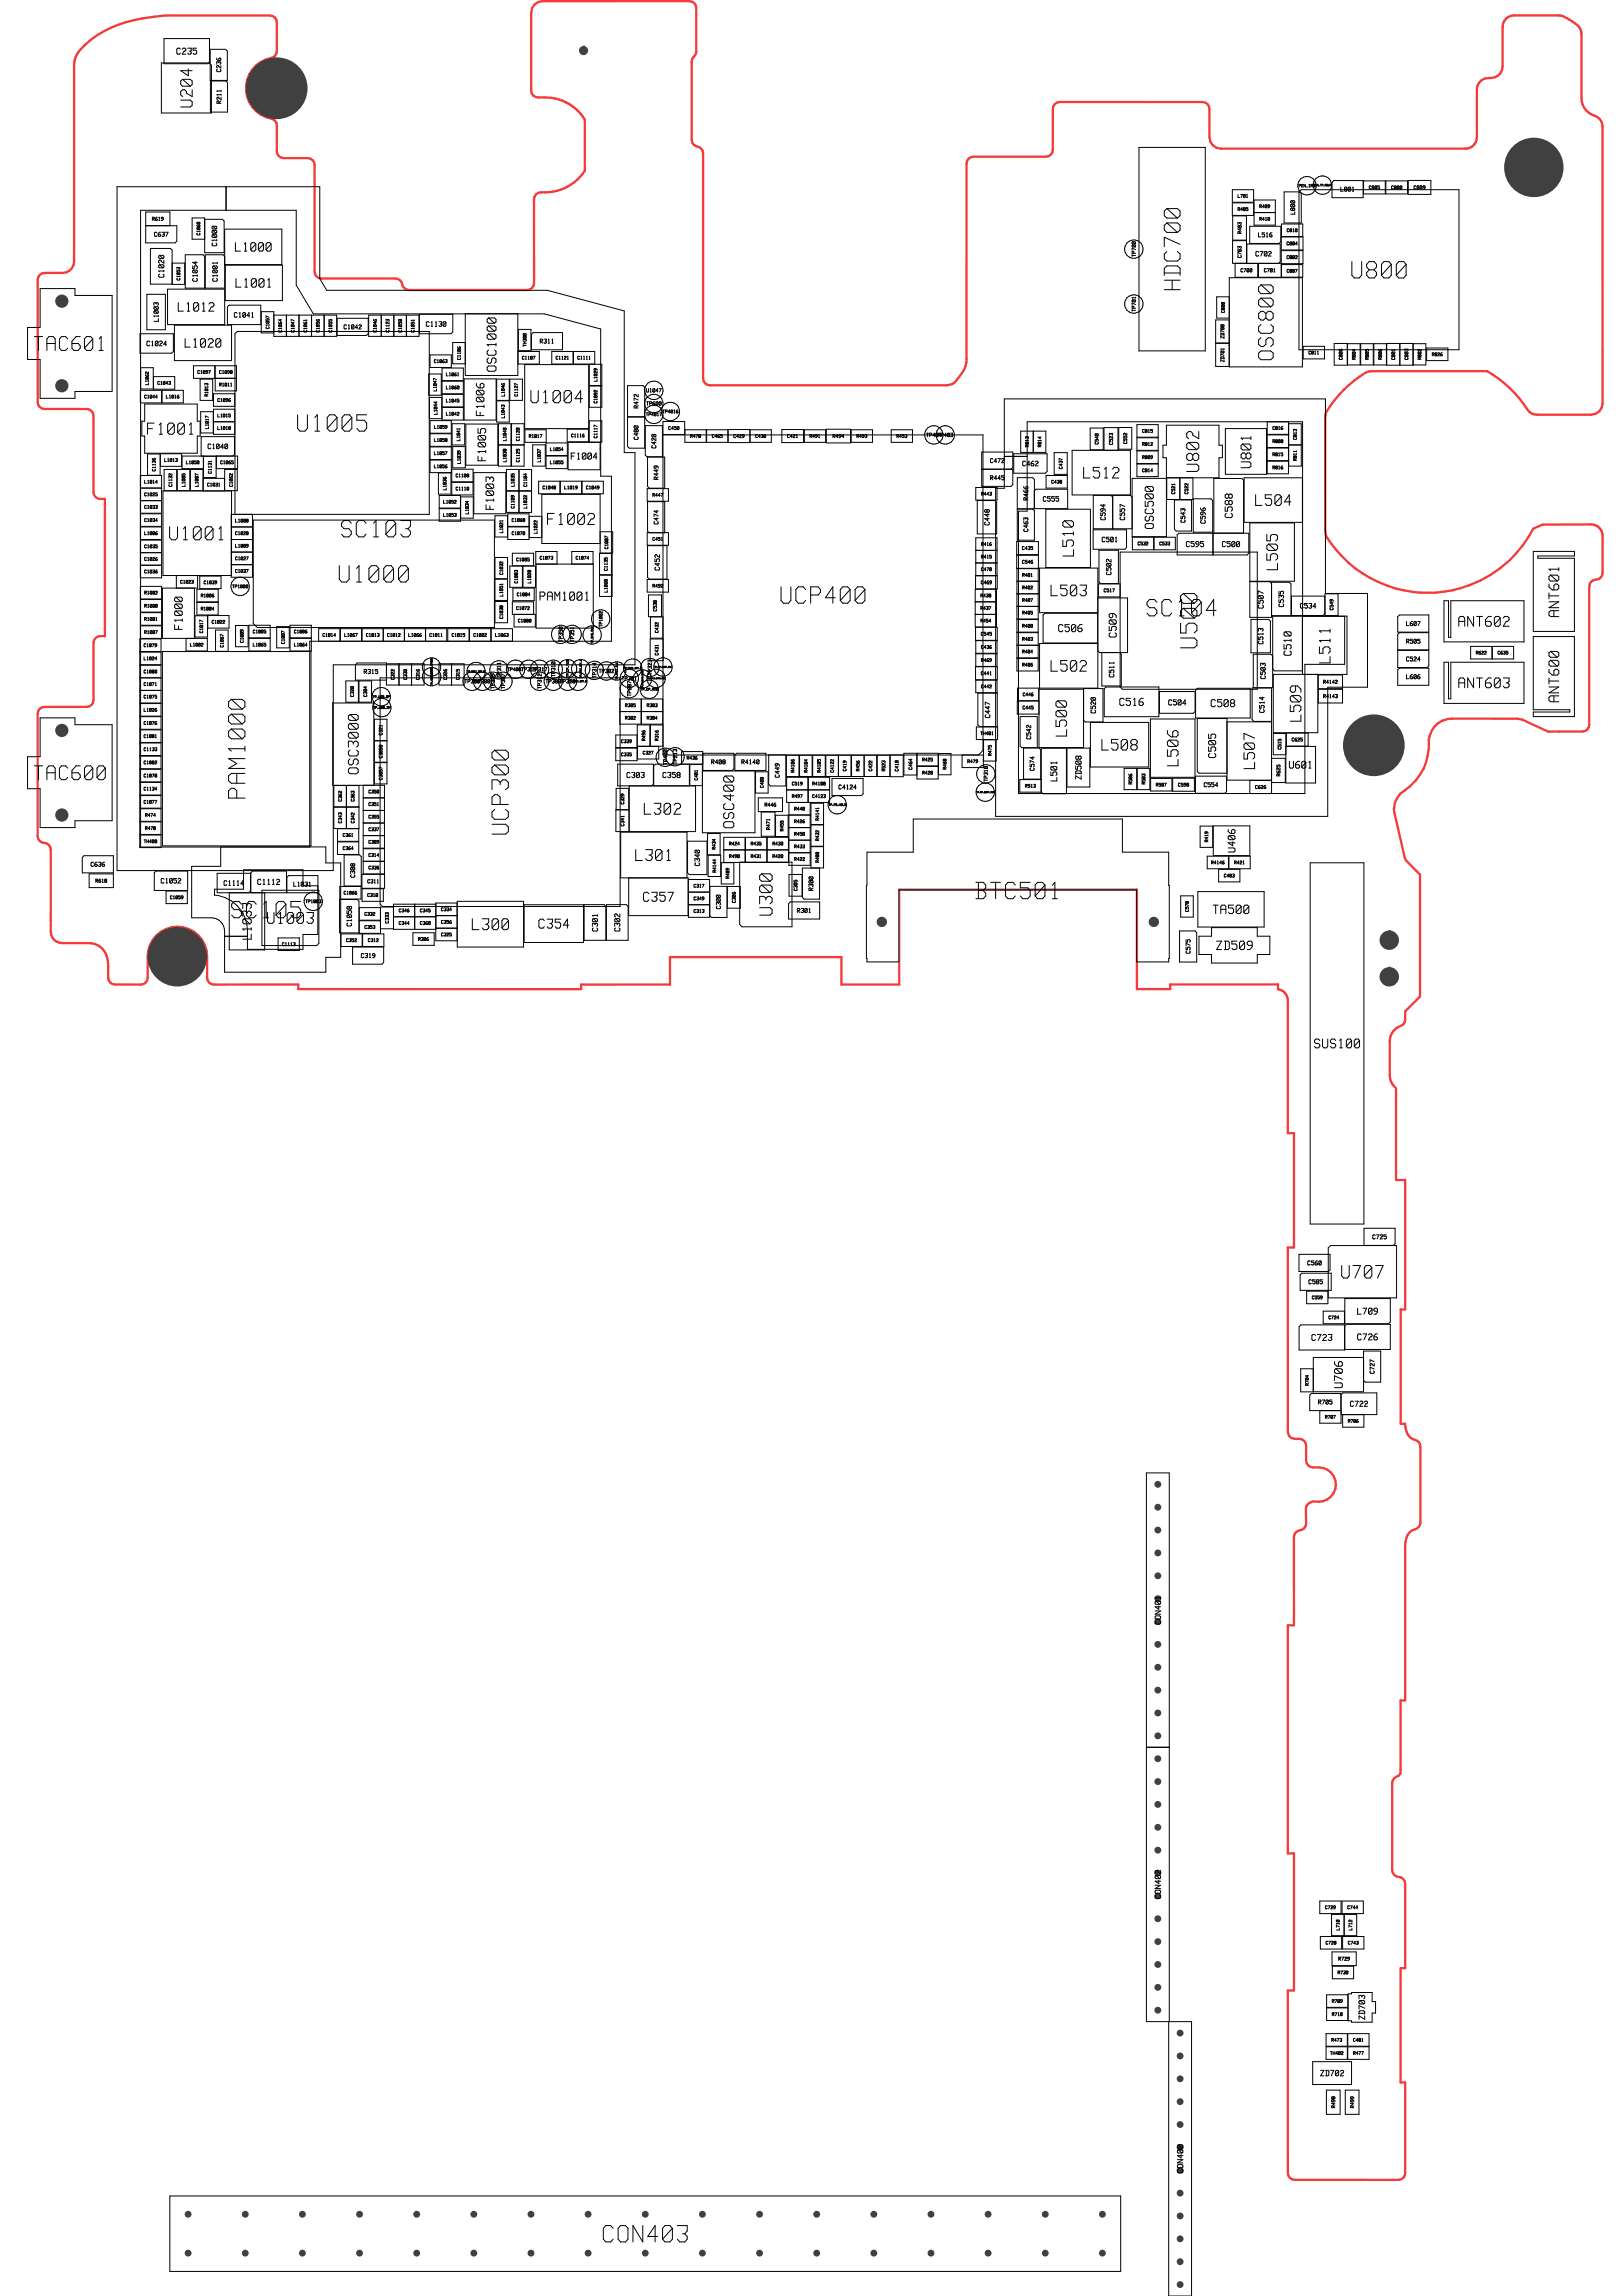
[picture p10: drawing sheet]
<svg xmlns="http://www.w3.org/2000/svg" width="210mm" height="297mm" viewBox="0 0 210 297" stroke-linecap="round" stroke-linejoin="round" font-family="sans-serif">
<defs><g id="words">
<g font-size="3.4">
<text x="172" y="36.2">U800</text>
<text x="35" y="56">U1005</text>
<text x="40.5" y="69.7">SC103</text>
<text x="40.4" y="75.6">U1000</text>
<text x="96.5" y="78.3">UCP400</text>
<text x="144.7" y="79.9">SC104</text>
<text x="150.1" y="84.3" transform="rotate(-90 150.1 84.3)">U500</text>
<text x="26.3" y="119">SC105</text>
<text x="121.9" y="116.5">BTC501</text>
<text x="73.3" y="290.3">CON403</text>
</g>
<text font-size="3.3" x="146.9" y="38.5" transform="rotate(-90 146.9 38.5)">HDC700</text>
<text font-size="3" x="159.4" y="47.5" transform="rotate(-90 159.4 47.5)">OSC800</text>
<g font-size="2.9">
<text x=".8" y="45.6">TAC601</text>
<text x=".8" y="101.1">TAC600</text>
</g>
<text font-size="2.7" x="19.1" y="70">U1001</text>
<g font-size="2.6">
<text x="96.2" y="118.8" transform="rotate(-90 96.2 118.8)">U300</text>
<text x="171.4" y="165.5">U707</text>
</g>
<g font-size="2.5">
<text x="66.1" y="52.3">U1004</text>
<text x="151.6" y="61.4" transform="rotate(-90 151.6 61.4)">U802</text>
</g>
<g font-size="2.3">
<text x="16.8" y="56.4">F1001</text>
<text x="68.6" y="68">F1002</text>
<text x="81.6" y="105.5">L302</text>
<text x="80.5" y="111.5">L301</text>
<text x="59.4" y="120.4">L300</text>
</g>
<g font-size="2.2">
<text x="138.5" y="62">L512</text>
<text x="160.7" y="65.6">L504</text>
<text x="134.3" y="77.2">L503</text>
<text x="135.8" y="72.1" transform="rotate(-90 135.8 72.1)">L510</text>
<text x="162.2" y="73.9" transform="rotate(-90 162.2 73.9)">L505</text>
<text x="134.3" y="87">L502</text>
<text x="169" y="85.9" transform="rotate(-90 169 85.9)">L511</text>
<text x="134.9" y="95.4" transform="rotate(-90 134.9 95.4)">L500</text>
<text x="165.2" y="93.5" transform="rotate(-90 165.2 93.5)">L509</text>
<text x="140.9" y="97.2">L508</text>
<text x="149.3" y="99.2" transform="rotate(-90 149.3 99.2)">L506</text>
<text x="159.2" y="99.6" transform="rotate(-90 159.2 99.6)">L507</text>
<text x="32.3" y="119.6">U1003</text>
</g>
<text font-size="2.1" x="91.2" y="107.7" transform="rotate(-90 91.2 107.7)">OSC400</text>
<g font-size="2">
<text x="159" y="60.8" transform="rotate(-90 159 60.8)">U801</text>
<text x="186.1" y="81.2">ANT602</text>
<text x="186.1" y="89.1">ANT603</text>
</g>
<g font-size="1.9">
<text x="81.7" y="116.7">C357</text>
<text x="68.1" y="120.2">C354</text>
</g>
<g font-size="1.8">
<text x="60.6" y="48.6" transform="rotate(-90 60.6 48.6)">OSC1000</text>
<text x="167.7" y="135.7">SUS100</text>
</g>
<g font-size="1.7">
<text x="28.8" y="32.6">L1000</text>
<text x="21.4" y="40.4">L1012</text>
<text x="28.9" y="37.3">L1001</text>
<text x="22.3" y="45">L1020</text>
<text x="146.2" y="68.9" transform="rotate(-90 146.2 68.9)">OSC500</text>
<text x="67.3" y="77.8">PAM1001</text>
<text x="155.2" y="118.3">TA500</text>
<text x="29.7" y="121.6" transform="rotate(-90 29.7 121.6)">L1033</text>
<text x="155.6" y="123">ZD509</text>
</g>
<g font-size="1.6">
<text x="60.1" y="53.9" transform="rotate(-90 60.1 53.9)">F1006</text>
<text x="60.3" y="59.8" transform="rotate(-90 60.3 59.8)">F1005</text>
<text x="61.4" y="66" transform="rotate(-90 61.4 66)">F1003</text>
<text x="21.1" y="81.6" transform="rotate(-90 21.1 81.6)">F1000</text>
</g>
<g font-size="1.5">
<text x="157.4" y="67.2" transform="rotate(-90 157.4 67.2)">C588</text>
<text x="135.7" y="81.8">C506</text>
<text x="165" y="85" transform="rotate(-90 165 85)">C510</text>
<text x="143.6" y="91.4">C516</text>
<text x="155.4" y="91.5">C508</text>
</g>
<text font-size="1.4" x="165.6" y="99.5">U601</text>
<text font-size="1.3" x="72.7" y="59.5">F1004</text>
<g font-size="1.2">
<text x="21.8" y="7.1">C235</text>
<text x="135" y="101.1" transform="rotate(-90 135 101.1)">L501</text>
<text x="168.7" y="173.5">C723</text>
<text x="174.6" y="173.4">C726</text>
<text x="174.7" y="170.1">L709</text>
<text x="174.7" y="261.4" transform="rotate(-90 174.7 261.4)">ZD703</text>
</g>
<g font-size="1.1">
<text x="152.6" y="70.8">C595</text>
<text x="157.2" y="70.8">C500</text>
<text x="150.3" y="91.3">C504</text>
<text x="80.2" y="100.7">C303</text>
<text x="84.9" y="100.7">C358</text>
<text x="32.2" y="114.5">C1112</text>
<text x="173.8" y="182">C722</text>
<text x="169.7" y="268.6">ZD702</text>
</g>
<g font-size="1">
<text x="26.5" y="31.9" transform="rotate(-90 26.5 31.9)">C1000</text>
<text x="161.7" y="33.2">C702</text>
<text x="24" y="36.5" transform="rotate(-90 24 36.5)">C1054</text>
<text x="29.3" y="41.1">C1041</text>
<text x="18" y="44.8">C1024</text>
<text x="54.2" y="42.3">C1130</text>
<text x="25.9" y="58.1">C1040</text>
<text x="131.5" y="60.3">C462</text>
<text x="134.2" y="64.9">C555</text>
<text x="141.8" y="70.2">C501</text>
<text x="167.4" y="78.7">C534</text>
<text x="19.9" y="114.3">C1052</text>
<text x="28" y="114.6">C1114</text>
</g>
<g font-size=".8">
<text x="172.8" y="24.8">L801</text>
<text x="19.3" y="30.6">C637</text>
<text x="162.2" y="30.7">L516</text>
<text x="43.6" y="42.6">C1042</text>
<text x="69.2" y="44.5">R311</text>
<text x="127.4" y="59.9">C472</text>
<text x="127.4" y="62.1">R445</text>
<text x="181.3" y="83.3">R505</text>
<text x="181.3" y="81">L607</text>
<text x="46.4" y="87.2">R315</text>
<text x="181.3" y="85.6">C524</text>
<text x="181.3" y="87.9">L606</text>
<text x="91.3" y="98.9">R408</text>
<text x="95.1" y="98.9">R4140</text>
<text x="155.1" y="101.8">C554</text>
<text x="107.7" y="102.1">C4124</text>
<text x="11" y="112.1">C636</text>
<text x="37.2" y="114.7">L1031</text>
<text x="102.4" y="118.1">R301</text>
<text x="104" y="115.3" transform="rotate(-90 104 115.3)">R300</text>
<text x="46" y="123.9">C319</text>
<text x="176.9" y="160.3">C725</text>
<text x="168.5" y="163.7">C560</text>
<text x="168.6" y="166.1">C585</text>
<text x="169.9" y="181.7">R705</text>
</g>
<g font-size=".7">
<text x="19.1" y="28.6">R619</text>
<text x="182.4" y="24.5">C809</text>
<text x="145.8" y="33.3" transform="rotate(-90 145.8 33.3)">TP700</text>
<text x="160" y="35.2">C700</text>
<text x="163" y="35.2">C701</text>
<text x="145.8" y="40.4" transform="rotate(-90 145.8 40.4)">TP701</text>
<text x="82.9" y="52.5">TP600</text>
<text x="82.9" y="50.8">U1047</text>
<text x="107.2" y="56.7">R494</text>
<text x="119.1" y="56.5">TP404</text>
<text x="120.6" y="56.5">TP403</text>
<text x="71.6" y="83.1" transform="rotate(-90 71.6 83.1)">TP350</text>
<text x="73.1" y="83.1" transform="rotate(-90 73.1 83.1)">TP351</text>
<text x="59.4" y="88.4">TP306</text>
<text x="60.7" y="88.4">TP308</text>
<text x="62.8" y="89.2" transform="rotate(-90 62.8 89.2)">TP309</text>
<text x="63.6" y="87.7" transform="rotate(-90 63.6 87.7)">TP311</text>
<text x="64.2" y="89.2" transform="rotate(-90 64.2 89.2)">TP307</text>
<text x="66.7" y="86.9">TP319</text>
<text x="68.1" y="86.9">TP317</text>
<text x="68.9" y="89.2" transform="rotate(-90 68.9 89.2)">TP312</text>
<text x="69.9" y="88.4">TP300TP320</text>
<text x="70.7" y="87.6" transform="rotate(-90 70.7 87.6)">TP310</text>
<text x="76" y="87.8" transform="rotate(-90 76 87.8)">TP314</text>
<text x="76.8" y="87.1">TP302</text>
<text x="79.7" y="88">TP301</text>
<text x="83.2" y="87.4" transform="rotate(-90 83.2 87.4)">TP323</text>
<text x="170.5" y="88.5">R4142</text>
<text x="80.5" y="90.1" transform="rotate(-90 80.5 90.1)">TP607</text>
<text x="170.5" y="90.3">R4143</text>
<text x="85.2" y="99" transform="rotate(-90 85.2 99)">TP400</text>
<text x="86.4" y="98.9" transform="rotate(-90 86.4 98.9)">TP213</text>
<text x="126.6" y="101.2" transform="rotate(-90 126.6 101.2)">TP318</text>
<text x="98.4" y="104.4">R446</text>
<text x="11.8" y="114.2">R618</text>
<text x="47" y="114.3">C311</text>
<text x="172.6" y="253.6">R729</text>
</g>
<g font-size=".6">
<text x="159.6" y="27.3">R485</text>
<text x="159.7" y="25.6">L701</text>
<text x="162.5" y="26.9">R409</text>
<text x="162.5" y="28.6">R410</text>
<text x="176.6" y="24.5">C805</text>
<text x="179.5" y="24.5">C800</text>
<text x="166" y="33.5">C802</text>
<text x="166" y="31.7">C804</text>
<text x="166" y="35.3">C807</text>
<text x="166" y="30">C810</text>
<text x="35.5" y="43" transform="rotate(-90 35.5 43)">C1064</text>
<text x="37.1" y="43" transform="rotate(-90 37.1 43)">C1047</text>
<text x="38.7" y="43" transform="rotate(-90 38.7 43)">C1061</text>
<text x="40.3" y="43" transform="rotate(-90 40.3 43)">C1056</text>
<text x="42" y="43" transform="rotate(-90 42 43)">C1055</text>
<text x="49.4" y="43" transform="rotate(-90 49.4 43)">C1123</text>
<text x="51" y="43" transform="rotate(-90 51 43)">C1050</text>
<text x="52.6" y="43" transform="rotate(-90 52.6 43)">C1051</text>
<text x="55.6" y="47">C1063</text>
<text x="66.9" y="46.5">C1107</text>
<text x="71.3" y="46.5">C1121</text>
<text x="74.1" y="46.5">C1111</text>
<text x="168.8" y="45.9">C811</text>
<text x="184.8" y="46.1">R826</text>
<text x="18.1" y="51.5">C1044</text>
<text x="19.8" y="49.8">C1043</text>
<text x="20.9" y="51.5">L1016</text>
<text x="24.9" y="48.4">C1097</text>
<text x="27.5" y="52">C1096</text>
<text x="27.6" y="54">L1015</text>
<text x="27.8" y="48.4">C1098</text>
<text x="27.8" y="50">R1011</text>
<text x="57.2" y="53.8">L1042</text>
<text x="57.2" y="52.1">L1045</text>
<text x="57.2" y="50.4">L1060</text>
<text x="57.2" y="48.7">L1061</text>
<text x="82.9" y="53.8">TP4017</text>
<text x="85" y="53.5">TP4016</text>
<text x="20.7" y="59.8">L1013</text>
<text x="27.6" y="55.6">L1018</text>
<text x="55.6" y="58.9">L1057</text>
<text x="55.6" y="57.2">L1058</text>
<text x="55.6" y="55.5">L1059</text>
<text x="67.8" y="56.7">R1017</text>
<text x="70.6" y="58.4">L1054</text>
<text x="73.3" y="56.6">C1116</text>
<text x="86" y="55.6">C450</text>
<text x="88.8" y="56.7">R470</text>
<text x="91.6" y="56.7">C465</text>
<text x="94.4" y="56.7">C429</text>
<text x="97.2" y="56.7">C430</text>
<text x="101.3" y="56.7">C421</text>
<text x="104.3" y="56.7">R491</text>
<text x="110.3" y="56.7">R493</text>
<text x="115.5" y="56.7">R453</text>
<text x="147.3" y="56">C815</text>
<text x="147.3" y="59.4">R809</text>
<text x="147.3" y="57.7">R812</text>
<text x="164.2" y="55.6">C816</text>
<text x="164.2" y="57.3">R808</text>
<text x="164.2" y="59">R815</text>
<text x="18.1" y="64.2">C1025</text>
<text x="18.1" y="65.8">C1033</text>
<text x="18.1" y="62.6">L1014</text>
<text x="23.5" y="60.1">L1050</text>
<text x="26.2" y="62.9">C1031</text>
<text x="27.9" y="60.1">C1065</text>
<text x="55.6" y="60.6">L1056</text>
<text x="56.8" y="65.2">L1052</text>
<text x="58.4" y="61.8">C1108</text>
<text x="58.4" y="63.5">C1110</text>
<text x="67.2" y="65.8" transform="rotate(-90 67.2 65.8)">L1032</text>
<text x="67.2" y="63" transform="rotate(-90 67.2 63)">C1104</text>
<text x="69.6" y="63.3">C1048</text>
<text x="70.6" y="60.1">L1055</text>
<text x="72.5" y="63.3">L1019</text>
<text x="75.2" y="63.3">C1049</text>
<text x="83.9" y="64.3">R447</text>
<text x="126.5" y="64.1">R443</text>
<text x="135.5" y="62.6">C438</text>
<text x="147.3" y="61.1">C814</text>
<text x="164.2" y="60.7">R816</text>
<text x="18.1" y="67.5">C1034</text>
<text x="18.1" y="70.9">C1035</text>
<text x="18.1" y="69.2">L1006</text>
<text x="29.8" y="69.2">C1028</text>
<text x="29.9" y="67.6">L1008</text>
<text x="29.9" y="70.8">L1009</text>
<text x="56.8" y="66.9">L1053</text>
<text x="65.6" y="67.5">C1068</text>
<text x="65.6" y="69.2">C1070</text>
<text x="68.5" y="69" transform="rotate(-90 68.5 69)">L1022</text>
<text x="83.9" y="70">C451</text>
<text x="126.5" y="70.6">R416</text>
<text x="131.7" y="71.2">C435</text>
<text x="146.7" y="70.6">C532</text>
<text x="149.5" y="70.6">C533</text>
<text x="18.1" y="72.5">C1026</text>
<text x="18.1" y="74.2">C1036</text>
<text x="18.1" y="76.9">R1002</text>
<text x="22.7" y="75.5">C1023</text>
<text x="25.4" y="77.3">R1006</text>
<text x="25.8" y="75.6">C1039</text>
<text x="29.3" y="76.1">TP1000</text>
<text x="29.8" y="72.5">C1027</text>
<text x="29.8" y="74.1">C1037</text>
<text x="66.2" y="72.6">C1085</text>
<text x="66.3" y="77.1">C1084</text>
<text x="69.2" y="72.4">C1073</text>
<text x="73.9" y="72.4">C1074</text>
<text x="83.9" y="76">R492</text>
<text x="126.4" y="77.3">R438</text>
<text x="126.4" y="75.6">C469</text>
<text x="126.5" y="73.9">C470</text>
<text x="126.5" y="72.3">R415</text>
<text x="131.7" y="72.9">C546</text>
<text x="131.8" y="74.6">R401</text>
<text x="131.8" y="76.2">R402</text>
<text x="131.8" y="77.9">R407</text>
<text x="142.3" y="76.6">C517</text>
<text x="18" y="83.7">C1079</text>
<text x="18.1" y="78.6">R1000</text>
<text x="18.1" y="80.3">R1001</text>
<text x="18.1" y="82">R1007</text>
<text x="24" y="83.6">L1002</text>
<text x="25.4" y="79">R1004</text>
<text x="26.8" y="80.7">C1022</text>
<text x="32.1" y="81.9">C1005</text>
<text x="32.2" y="83.6">L1065</text>
<text x="37.4" y="81.9">C1006</text>
<text x="37.5" y="83.6">L1064</text>
<text x="41.1" y="82.4">C1014</text>
<text x="44" y="82.4">L1067</text>
<text x="46.8" y="82.4">C1013</text>
<text x="49.5" y="82.4">C1012</text>
<text x="52.3" y="82.4">L1066</text>
<text x="55" y="82.4">C1011</text>
<text x="57.9" y="82.4">C1015</text>
<text x="60.7" y="82.4">C1002</text>
<text x="63.5" y="82.4">L1063</text>
<text x="66.2" y="78.9">C1072</text>
<text x="66.4" y="80.5">C1088</text>
<text x="76.8" y="81.1" transform="rotate(-90 76.8 81.1)">TP1002</text>
<text x="126.4" y="78.9">R437</text>
<text x="126.4" y="80.5">R454</text>
<text x="126.4" y="82.2">C545</text>
<text x="126.5" y="83.9">C436</text>
<text x="131.8" y="81.2">R400</text>
<text x="131.8" y="82.9">R403</text>
<text x="131.8" y="79.5">R405</text>
<text x="18" y="88.7">C1071</text>
<text x="18" y="87.1">C1080</text>
<text x="18.1" y="85.4">L1024</text>
<text x="56.9" y="88" transform="rotate(-90 56.9 88)">C326</text>
<text x="65" y="86.8">TP4007</text>
<text x="126.4" y="87.3">C441</text>
<text x="126.5" y="89">C442</text>
<text x="126.5" y="85.6">R469</text>
<text x="131.8" y="84.5">R404</text>
<text x="131.8" y="86.2">R406</text>
<text x="190.5" y="84.7">R622</text>
<text x="193.3" y="84.7">C635</text>
<text x="18" y="90.4">C1075</text>
<text x="18" y="93.8">C1076</text>
<text x="18" y="95.5">C1081</text>
<text x="18.1" y="92.1">L1026</text>
<text x="80.4" y="93.1">R302</text>
<text x="80.4" y="91.5">R305</text>
<text x="83.2" y="91.5">R303</text>
<text x="83.2" y="93.1">R304</text>
<text x="126.2" y="95.1">TH401</text>
<text x="131.8" y="91.8">C445</text>
<text x="131.8" y="90.1">C446</text>
<text x="166.6" y="95.9">C625</text>
<text x="18" y="100.6">C1078</text>
<text x="18" y="98.9">C1082</text>
<text x="18" y="97.2">C1133</text>
<text x="79.9" y="97.8">C335</text>
<text x="79.9" y="96.1">C339</text>
<text x="82.7" y="97.6">C327</text>
<text x="88.4" y="98.3">R436</text>
<text x="102" y="101.6">C519</text>
<text x="104.5" y="101.6">R4108</text>
<text x="118.8" y="98.5">R425</text>
<text x="118.8" y="100.2">R428</text>
<text x="124.7" y="98.7">R479</text>
<text x="132.1" y="101.9">R513</text>
<text x="149.1" y="101.8">R507</text>
<text x="151.9" y="101.8">C598</text>
<text x="18" y="104">C1077</text>
<text x="18" y="102.3">C1134</text>
<text x="18.3" y="105.7">R474</text>
<text x="18.3" y="107.4">R478</text>
<text x="47.2" y="107.5">C337</text>
<text x="47.2" y="102.6">C350</text>
<text x="47.2" y="104.3">C351</text>
<text x="47.2" y="105.9">C355</text>
<text x="102" y="103.2">R497</text>
<text x="102.3" y="106.5">R426</text>
<text x="102.3" y="104.9">R448</text>
<text x="104.5" y="103.2">C4123</text>
<text x="161.9" y="102.1">C626</text>
<text x="18" y="109.1">TH400</text>
<text x="43.9" y="108.3">C361</text>
<text x="43.9" y="110">C364</text>
<text x="47.2" y="109.1">C309</text>
<text x="47.2" y="110.8">C314</text>
<text x="47.2" y="112.5">C336</text>
<text x="93.8" y="109.4">R424</text>
<text x="93.8" y="111">R490</text>
<text x="96.7" y="111">R431</text>
<text x="96.7" y="109.4">R435</text>
<text x="99.5" y="111">R420</text>
<text x="99.5" y="109.4">R430</text>
<text x="102.3" y="111.4">R422</text>
<text x="102.3" y="109.7">R433</text>
<text x="102.3" y="108.1">R450</text>
<text x="156.1" y="111.8">R4146</text>
<text x="157.9" y="113.5">C483</text>
<text x="159.2" y="111.8">R421</text>
<text x="21.4" y="116.3">C1059</text>
<text x="38.8" y="116.8">TP1003</text>
<text x="43.9" y="115.7">C1066</text>
<text x="46.7" y="118.5">C332</text>
<text x="47" y="116">C310</text>
<text x="51.1" y="119.6">C344</text>
<text x="51.1" y="118">C346</text>
<text x="53.8" y="118">C345</text>
<text x="53.8" y="119.6">C360</text>
<text x="56.6" y="117.9">C334</text>
<text x="56.6" y="119.5">C356</text>
<text x="89.3" y="118.1">C313</text>
<text x="89.3" y="114.8">C317</text>
<text x="89.3" y="116.5">C349</text>
<text x="35.9" y="122.4">C1113</text>
<text x="44.3" y="121.9">C352</text>
<text x="46.7" y="120.2">C353</text>
<text x="47.1" y="121.9">C312</text>
<text x="53.6" y="121.7">R306</text>
<text x="56.6" y="121.1">C325</text>
<text x="169.3" y="168.1">C559</text>
<text x="171.4" y="170.7">C724</text>
<text x="171" y="183.5">R707</text>
<text x="173.9" y="184">R706</text>
<text x="171" y="247">C729</text>
<text x="171" y="251.6">C728</text>
<text x="173.8" y="247">C744</text>
<text x="173.9" y="251.6">C743</text>
<text x="172.6" y="255.4">R730</text>
<text x="171.8" y="259.1">R709</text>
<text x="171.8" y="260.8">R710</text>
<text x="171.5" y="265.8">TH402</text>
<text x="171.8" y="264.1">R473</text>
<text x="174.6" y="264.1">C481</text>
<text x="174.6" y="265.8">R477</text>
</g>
<text font-size=".5" x="167.3" y="24.2">PEN_IRQ</text>
<g font-size=".4">
<text x="169.1" y="24.1">PEN_TP_AOUT</text>
<text x="75.8" y="83.4" transform="rotate(-90 75.8 83.4)">TP_SYS_CLK</text>
<text x="72.6" y="87.7" transform="rotate(-90 72.6 87.7)">TP_CP_TXD</text>
<text x="78.9" y="88" transform="rotate(-90 78.9 88)">TP_MMCI_CLK</text>
<text x="82.1" y="89.3">TP_CP_RXD</text>
<text x="47.4" y="90.3">TP_USB_DP</text>
<text x="47.4" y="91.7">TP_USB_DM</text>
<text x="106.4" y="104.3">TP_PS_HOLD</text>
</g>
<g font-size=".3">
<text x="59.7" y="87">TP_MMCI_DAT_0</text>
<text x="72.8" y="88.2">TP_MMCI_DAT_2</text>
<text x="79.9" y="86.5">TP_MMCI_DAT_3</text>
<text x="83.8" y="86.4">TP_CP_DUMP_INT</text>
<text x="125.5" y="102.6">TP_AP_DUMP_INT</text>
</g>
<text font-size=".2" x="82.9" y="87.8">TP_ACTIVE_STATE_HSIC</text>
</g></defs>
<path d="M10.9 5.9a13.6 13.6 0 0 1 7.5-3.5l3.1-.4h13.4a.89 .89 0 0 1 .9 .9v4a1.45 1.45 0 0 1-1.4 .8 4 4 0 0 0-2.5 4.3 4 4 0 0 0 3.5 3.5l.4 .4v.3v3.4a.89 .89 0 0 0 .9 .9h3.1h.4l.2 .2 .2 .3 .1 .3v13.8a.89 .89 0 0 0 .9 .9l9.9 .1a1.17 1.17 0 0 1 .6 1l.5 .4h.3h15.3a.89 .89 0 0 0 .9-.9v-10.8a.89 .89 0 0 1 .9-.9 6.2 6.2 0 0 0 5.7-2.8v-6.6l-.2-.2a6 6 0 0 0-4.2-2.6l-1.7-.1a.89 .89 0 0 1-.9-.9v-10.1l.1-.5 .4-.5 .4-.3 .6-.2h19a.89 .89 0 0 1 .9 .9v5.7l-.1 .4-.5 .6v.3v10.1a1.03 1.03 0 0 0 1 1l.4 .4 .1 .3v29.2a.89 .89 0 0 0 .9 .8h30.6l.7-.1a4.7 4.7 0 0 0 1.9-3.2v-25.3v-.4l.2-.3 .3-.2h.4h9.3a.88 .88 0 0 0 .9-.9v-5.3l.1-.4 .2-.2 .3-.2 .3-.1h18.5a.88 .88 0 0 1 .9 .9v3.6l.1 .6 .3 .5 .5 .3 .6 .1h31.6a1.48 1.48 0 0 0 1.5-1.5v-6.1l.1-.5a1.57 1.57 0 0 1 1.7-1 1.48 1.48 0 0 0 1.5-1.5l.1-5.5a1.48 1.48 0 0 1 1.4-1.1h6a5.9 5.9 0 0 1 2.5 1.6l.2 .8v8.3a2.54 2.54 0 0 0 2 2.4 1.48 1.48 0 0 1 .8 1.3v35.8l-.2 .5-.3 .5-.5 .3-.5 .1h-7a1.67 1.67 0 0 1-1.5-1 15.2 15.2 0 0 0-5-4.6h-15.2a13 13 0 0 0-5 4.4 2.3 2.3 0 0 0-.7 1.6v14.7l.1 .5a15.4 15.4 0 0 0 26.8-.8l1.2-.5 6.3-.1a1.48 1.48 0 0 1 1.5 1.5l-.1 5.1-.5 .5-.6 .2-.3 .1-.2 .3-.1 .4v17.8v.4l-.2 .3-.3 .2h-.4h-4.4l-3.3-1.5-.6-.1h-9.1a3 3 0 0 0-2.4 3.4 7.3 7.3 0 0 1-3.7 6.3 2.73 2.73 0 0 0-.8 2.4l1.4 5.9 .1 .3 1.8 1.8v15.8l-1.9 1.9v1.4l-.3 .4-.6 .3a2.07 2.07 0 0 0-1.1 1.8l.1 4.8 .3 .8 .4 .5v11.8h1.2v16.8h-.6v14.8h.6v.3a1.89 1.89 0 0 0 1.6 1.9l.2 .2 .2 .5v9.9a1.01 1.01 0 0 1-1 .9 2.04 2.04 0 0 0-1 2v20.1h-.6v9.4l-.2 .3-.6 .3-.3 .7v11.2a1.01 1.01 0 0 0 1.2 1l.3 .1 .1 .3 .1 .4v10.9h-.6v14.8h.6v11.7a.89 .89 0 0 1-.9 .9h-13.4l-.3-.1-.3-.2-.2-.3-.1-.3v-23.6h.8v-17.8h-.8v-29.5h.8v-11.4a.98 .98 0 0 1 1.1-.9l.2-.2 .2-.3 .1-.3v-1.9a1.03 1.03 0 0 1 .8-1 2.36 2.36 0 0 0 3-2.2 2.22 2.22 0 0 0-2.2-2.2h-1.1l-.2-.2-.2-.3-.1-2.3a.88 .88 0 0 0-.9-.9 1.08 1.08 0 0 1-1.5-.9v-23.8h.8v-14.8h-.8v-17.5a1.52 1.52 0 0 0-1.2-1.2v-.6h-14v.6h-4.3v-12.8h-30.7v12.3h-7.5v-3.6h-22.2v3.6h-11.5v.6l-36.6-.1v-.5h-10.9a.89 .89 0 0 1-.9-.9l-.1-3.5a3.8 3.8 0 0 0-4.1-3.1 3.8 3.8 0 0 0-3.5 3.8v2.8l-.1 .3-.2 .3-.2 .2-.4 .1h-3.3a.89 .89 0 0 1-.9-.9v-1.8a2.55 2.55 0 0 0-2.5-2.7l-3.8-.1a1.47 1.47 0 0 1-1.1-1.4v-10.6a1.1 1.1 0 0 0-1.2-.9l-.3-.2-.2-.6v-15.9a.89 .89 0 0 1 .9-.9h5.4h.4l.2-.2 .2-.3 .1-.3v-7.4a.89 .89 0 0 1 .9-.9h.6v-17.8a1.09 1.09 0 0 1-1.5-.8v-9.9l-.1-.3-.2-.3-.2-.2-.4-.1h-5.4a.88 .88 0 0 1-.9-.9v-15.8v-.3l.2-.3 .3-.2 2.7-.1a1.48 1.48 0 0 0 1.5-1.5v-25.3a3.3 3.3 0 0 1 1.3-2.6z" fill="none" stroke="#f83939" stroke-width=".3"/>
<path d="M186.8 77.7h.6v4.7h.3v-4.7h9.5v5.3h-10.4zM198.4 71.3h5.3v.6h-4.7v.3h4.7v9.5h-5.3zM186.8 85.7h.6v4.7h.3v-4.7h9.5v5.3h-10.4zM198.4 82.3h5.3v10.4h-5.3v-.6h4.7v-.3h-4.7z" fill="none" stroke="#000" stroke-width=".13"/>
<g fill="#404040">
<circle cx="177.8" cy="96.4" r="4"/>
<circle cx="35.8" cy="11.4" r="4"/>
<circle cx="198.5" cy="21.7" r="3.8"/>
<circle cx="22.9" cy="123.8" r="3.8"/>
</g>
<path d="M112.2 110.2h6v-4.3h27v4.3h6v4.3h.1v9.5h-.1v.4h-4.1v-9.3h-30.8v9.3h-4.1v-.4h-.1z" fill="none" stroke="#000" stroke-width=".13"/>
<g fill="#404040">
<circle cx="149.3" cy="119.3" r=".67"/>
<circle cx="114.1" cy="119.3" r=".67"/>
</g>
<g fill="none" stroke="#000" stroke-width=".13">
<path d="M21.2 5h5.9v3l-.2 .2h-5.7zM27.2 6.4h2l.2 .2v3.8h-2.2zM18.9 29.2h4v2l-.2 .2h-3.8zM22.3 34h1.6v2.8h-1.6v-4.4l-.3-.3h-2.5v4.7h2.8M24 33h2.3l.2 .2v4.1h-2.5zM26.5 28.4h2.3l.2 .2v4.1h-2.5v-4.5h-1.6v2.7h1.6M28.9 33h-2.3v4.3h2.5v-4.1M29.4 39.7l.2-.2h4.1v2.5h-4.3zM159.8 34.1v1.8h2.9v-1.8M161.3 34.1v-3h-1.8v3h6.3M161.3 34.1v-2.5h4.4v2.3l-.3 .2M162.8 34.1v1.8h3v-3.5h2.8v1.7h-2.8"/>
<path d="M165.8 30.6h2.8v1.7h-2.8zM165.8 34.2h2.8v1.7h-2.8zM165.8 29h2.8v1.6h-2.8zM176.4 23.4h2.8v1.7h-2.8zM179.3 23.4h2.8v1.7h-2.8zM182.2 23.3h2.9v1.8h-2.9zM18.1 43.2h4.3v2.3l-.2 .2h-4.1zM18.2 50.5h2.7v1.6h-2.7zM19.1 58.7h1.6v2.8h-1.6zM19.9 48.7h2.7v1.6h-2.7zM25 47.3h2.8v1.6h-2.8zM26.3 59h1.7v2.8h-1.7z"/>
<path d="M27.6 50.9h2.8v1.7h-2.8zM27.8 47.3h2.8v1.6h-2.8zM28 59v1.6h2.7v-1.6h-4.7v-2.5h4.3v2.3l-.2 .2M35.4 40.8h8.2v2.7h-8.2v-3.2h-1.6v2.8h1.6M37.1 40.8v2.7M38.7 40.8v2.7M40.3 40.8v2.7M41.9 40.8v2.7M43.6 41.2h4v2l-.2 .2h-3.8zM47.7 40.8h6.5v2.7h-6.5zM49.3 40.8v2.7M51 40.8v2.7"/>
<path d="M52.6 40.8v2.7M54.3 40.7h4.3v2.3l-.2 .2h-4.1zM55.6 45.9h2.8v1.6h-2.8zM60.2 44.3h-1.6v2.8h1.6M66 51.8v-2.8h1.6v2.8M66.2 54.8h1.6v5.5h-1.6zM66.2 57.5h1.6M67 45.5h2.8v1.6h-2.8zM71.4 45.5h2.7v1.6h-2.7zM73.4 55.5h2.7v1.6h-2.7zM74.2 45.5h2.8v1.6h-2.8zM76.2 49.9h1.7v2.8h-1.7z"/>
<path d="M76.2 54.4h1.7v2.8h-1.7zM81.2 54h2.2v4h-2l-.2-.2zM83.5 55.1h2.2v4h-2l-.2-.2zM85.8 54.5h2.8v1.7h-2.8zM94.2 55.6h-2.8v1.6h2.8M94.2 55.6h2.8v1.6h-2.8zM97.1 55.6h2.7v1.6h-2.7zM101.2 55.6h2.8v1.6h-2.8zM127 58.5h4v2l-.2 .2h-3.8zM131.2 58.7h4.3v2.3l-.2 .2h-4.1zM136.4 58.6h1.7v2.8h-1.7zM141.1 55.4h1.6v2.8h-1.6z"/>
<path d="M142.8 55.3h1.9v2.9h-1.9zM144.8 55.3h1.6v2.8h-1.6zM149.9 54.9h-2.8v1.7h2.8M164 54.6h2.7v1.6h-2.7zM166.7 54.8h1.7v2.8h-1.7zM168.6 44.8h2.8v1.6h-2.8zM172.6 44.4h1.7v2.8h-1.7zM179.4 44.4h3.4v2.8h-3.4zM181.1 44.4v2.8M18.2 63.1h2.7v3.3h-2.7zM18.2 64.8h2.7M18.2 69.9h2.7v4.8h-2.7z"/>
<path d="M18.2 66.5h2.7v1.6h-2.7zM18.2 71.5h2.7M18.2 73.1h2.7M21.2 60.7h1.7v2.8h-1.7zM22.8 74.4h2.8v1.7h-2.8zM25.2 79.7h1.7v2.7h-1.7zM25.8 74.5h2.8v1.6h-2.8zM26.3 61.9h2.7v1.6h-2.7zM26.9 79.6h2.7v1.6h-2.7zM29.1 60.7h1.6v2.8h-1.6zM29.9 73h2.8M29.9 68.2h2.8v1.6h-2.8z"/>
<path d="M29.9 71.4h2.8v3.3h-2.8zM58.5 60.7h2.7v1.6h-2.7zM61.2 62.4h-2.7v1.6h2.7M64 72.1h1.7v2.8h-1.7zM64 77.8h1.7v2.8h-1.7zM65.5 63.5h1.7v2.8h-1.7zM65.7 68.2h2.8v1.6h-2.8zM66 73.2h1.6v2.8h-1.6zM66.3 71.6h2.7v1.6h-2.7zM66.5 79.5v1.6h2.8v-1.6h-3v-1.7h2.7v1.7M67.2 60.7h1.6v2.8h-1.6zM68.5 66.5h-2.8v1.6h2.8"/>
<path d="M69.1 76.1h-2.7v1.6h2.7M69.3 71.3h2.8v1.7h-2.8zM69.7 62.2h2.7v1.7h-2.7zM74 71.3h2.7v1.7h-2.7zM75.3 62.2h2.8v1.7h-2.8zM77.6 71.6h1.6v2.7h-1.6zM77.6 68.8h1.7v2.7h-1.7zM83.7 68.9h2.8v1.6h-2.8zM83.8 70.6h2.5v4.3h-2.3l-.2-.2zM83.8 64.9h2.2v4h-2l-.2-.2zM83.9 77h1.7v2.8h-1.7zM84.2 79.8h1.6v2.8h-1.6z"/>
<path d="M126.2 74.5h2.8v1.7h-2.8zM126.3 72.8h2.7v1.6h-2.7zM126.4 64.7h2.3l.3 .3v4.1h-2.6zM131.6 71.8h2.8v1.7h-2.8zM131.6 65.9h2l.2 .2v3.8h-2.2zM133.8 63.5l.2-.2h4.1v2.5h-4.3zM134.4 70.1h-2.8v1.6h2.8M135.4 61.5h2.7v1.6h-2.7zM141.4 68.5h4.4v2.3l-.3 .2h-4.1zM142 79.3h-6.8l-.2 .2v3.7h7M142 77.3h3.9v7.1h-3.6l-.3-.2zM142.1 75.5h2.8v1.7h-2.8z"/>
<path d="M142.2 71.2h2.5v4.3h-2.3l-.2-.2zM144 64.3l-.3-.2h-2.2v4.3h5v-4.1M146.3 64.1h-2.3v4.3M146.5 69.5h2.8v1.6h-2.8zM149.3 69.5h2.8v1.6h-2.8zM149.9 60h-2.8v1.7h2.8M151 61.8h3.4v2.8h-3.4zM152 64.7h2.2v4h-2l-.2-.2zM152.5 69h4.4v2.8h-4.6v-2.6zM152.7 61.8v2.8M156.7 64.5h-2.3v4.3h2.5v-4.1M157.1 69v-7.1h3.6l.2 .2v6.9"/>
<path d="M161.6 69h-4.6v2.8h4.4M164.5 75.5l-.2-.3h-2.6v4.7h2.8v-4.6h2.3l.2 .2v4.1h-2.5M167.1 77.1h4.3v2.3l-.2 .2h-4.1zM171.4 76.8h1.7v2.8h-1.7zM18.1 82.7h2.7v1.6h-2.7zM18.1 92.7h2.7v1.6h-2.7zM18.1 87.7h2.7M18.1 86.1h2.7v4.8h-2.7zM18.1 94.4h2.7v1.6h-2.7zM18.1 96.1h2.7v1.6h-2.7zM18.1 97.8h2.7v1.6h-2.7zM18.1 99.5h2.7v1.6h-2.7z"/>
<path d="M18.1 89.3h2.7M27.9 81.5h1.6v2.8h-1.6zM30.5 80.9h1.6v2.8h-1.6zM32.2 80.9h2.8v1.6h-2.8zM35.8 81.1h1.6v2.7h-1.6zM37.5 80.9h2.8v1.6h-2.8zM41.2 81.3h2.8v1.7h-2.8zM44.7 88.1h1.7v2.7h-1.7zM46.4 88.1h1.7v2.7h-1.7zM46.8 81.3h5.5v1.7h-5.5zM48.4 93h1.7v2.8h-1.7zM48.4 95.8h1.7v2.8h-1.7z"/>
<path d="M48.4 98.7h1.7v2.7h-1.7zM49.6 81.3v1.7M50 85.9h4.9v2.7h-4.9zM51.6 85.9v2.7M53.3 85.9v2.7M55.1 81.3h2.7v1.7h-2.7zM56.8 85.9h3.3v2.7h-3.3zM57.9 81.3h2.8v1.7h-2.8zM58.4 85.9v2.7M60.7 81.3h2.8v1.7h-2.8zM79.7 96.8h2.7v1.6h-2.7zM79.7 95.1h2.7v1.6h-2.7z"/>
<path d="M79.9 98.8h4.6v2.6l-.2 .3h-4.4zM82.5 96.6h2.7v1.6h-2.7zM84.1 82.7h1.7v2.8h-1.7zM84.8 98.8h4.4v2.9h-4.6v-2.6M97.8 99.8h1.6v2.8h-1.6zM99.5 97.6h2.2v4.1h-2l-.2-.3zM106.9 97.7h3.2v2.7h-3.2zM108.5 97.7v2.7M111.8 97.7h1.6v2.7h-1.6zM115.2 97.7h1.7v2.8h-1.7zM117 97.4h1.6v2.9h-1.6zM126.2 86.2h2.8v1.7h-2.8z"/>
<path d="M126.2 81.1h2.8v1.7h-2.8zM126.3 82.9h2.7v1.6h-2.7zM126.3 88h2.7v1.6h-2.7zM126.5 89.7h2.5v4.3h-2.3l-.2-.2zM131.7 89h2.7v1.6h-2.7zM132 92.7h2.2v4h-2l-.2-.2zM132.4 96.8h2l.3 .2v3.8h-2.3zM134.4 90.7h-2.8v1.7h2.8M140.2 89.1h2.5v4.3h-2.3l-.2-.2zM142.6 84.4v4.3h2.5v-4.1l-.2-.2M143.1 88.9h6.8v3.8h-7v-3.6zM150 89.5h4.6v2.5l-.2 .3h-4.4z"/>
<path d="M154.9 92.9h3.9v7.1h-3.7l-.2-.2zM154.9 89h6.9v3.9h-7.1v-3.6zM161.9 80.1h2.3l.2 .2v4.1h-2.5zM162 89h2.5v4.3h-2.3l-.2-.2zM164.5 84.6h-2.3v4.4h2.5v-9.3h3.8v7.1h-3.6l-.2-.2M164.7 94.9h1.7v2.7h-1.7zM166.4 94.8h2.9v1.7h-2.9zM180.9 84.1h4v2l-.2 .3h-3.8zM193.1 83.6h2.7v1.6h-2.7zM10.9 110.7h3.8v2.2h-4.1v-2zM18.1 101.2h2.7v1.6h-2.7zM18.1 102.9h2.7v1.6h-2.7z"/>
<path d="M20 112.9l.2-.2h4.1v2.5h-4.3zM21.5 115.3h2.7v1.6h-2.7zM28.1 115.5v-2.5h4.3v2.3l-.2 .2M32.5 115.5v-2.6l.2-.2h4.4v2.8M43.2 101.6h3.2v2.8h-3.2zM43.2 104.4h3.2v2.8h-3.2zM43.7 107.2h2.7v1.6h-2.7zM43.7 108.9h2.7v1.6h-2.7zM43.9 116.4h2.3l.2 .2v4.1h-2.5zM44 114.7h2.7v1.6h-2.7zM44.5 110.6h2l.2 .2v3.8h-2.2zM44.8 101.6v2.8"/>
<path d="M44.8 104.4v2.8M46.8 113.1h3v1.8h-3zM46.8 115h2.8v1.6h-2.8zM47 108.1h2.7M47 101.6h2.7v8.1h-2.7zM47 109.8h2.7v3.2h-2.7zM47 111.4h2.7M47 106.5h2.7M47 103.2h2.7M47 104.8h2.7M49.2 117.4h-2.7v1.6h2.7M50.9 117.3h-1.7v3.4h-2.7v-1.6h2.7"/>
<path d="M50.9 117h5.5v3.2h-5.5zM50.9 118.6h5.5M53.6 117v3.2M56.4 118.4h2.7v-1.6h-2.7v4.9h2.7v-1.6h-2.7M67.8 117h7.7v4.9h-7.7zM75.6 117h2.6l.2 .2v4.4h-2.8zM78.5 117h2.6l.2 .2v4.4h-2.8zM79.7 104.7h1.6v-2.7h-1.6v5.6h1.7v-2.8h-1.7M81.3 113.6h7.7v4.8h-7.7zM89 108.8h2.5v4.3h-2.3l-.2-.2zM89.1 117h2.7M89.1 113.8h2.7v4.9h-2.7z"/>
<path d="M89.1 115.4h2.7M89.3 101.6v-2.7h1.6v2.7M94.1 114.7h-2.3v3.8l.3 .2h2M101.8 100.5h2.7v1.7h-2.7zM102.1 113.1h1.7v2.8h-1.7zM104.6 102.2h2.7v1.6h-2.7zM107.7 100.7h4v2l-.2 .2h-3.8zM151.7 100.7h2.8v1.7h-2.8zM152.8 115.9h1.6v2.7h-1.6zM154.7 100.4h4v2l-.2 .2h-3.8zM157.7 112.5h2.7v1.6h-2.7zM161.7 101h2.8v1.6h-2.8z"/>
<path d="M36 121.3h2.7v1.7h-2.7zM44.1 120.8h2.8v1.6h-2.8zM45.6 122.5h4v2l-.2 .2h-3.8zM46.9 120.8h2.8v1.6h-2.8zM49.2 120.1h1.7M152.6 120.4h2l.2 .2v3.8h-2.2zM176.5 158.9h4v2l-.2 .2h-3.8zM168.2 164.9l.2-.2h3.8v2.2h-4zM168.3 171.4h5.7v3.2h-5.9v-3zM169.1 167h2.7v1.6h-2.7zM171.2 169.6h2.8v1.6h-2.8zM172.1 164.3v-2h-4v2.2h3.8"/>
<path d="M174.2 171.3h5.7v3.3h-5.9v-3.1zM176.4 174.8h2.2v4h-1.9l-.3-.2zM173.8 180.2h4.3v2.8h-4.6v-2.6zM170.8 245.9h2.7v1.6h-2.7zM170.8 250.5h2.8v1.6h-2.8zM173.7 245.9h2.7v1.6h-2.7zM173.7 250.5h2.8v1.6h-2.8zM151.2 261.5h3v35.5h-3zM174.4 263.1h2.7v1.6h-2.7z"/>
</g>
<g fill="#404040">
<circle cx="152.7" cy="263" r=".44"/>
<circle cx="152.7" cy="265.9" r=".44"/>
<circle cx="152.7" cy="268.9" r=".44"/>
<circle cx="152.7" cy="271.9" r=".44"/>
<circle cx="152.7" cy="274.8" r=".44"/>
<circle cx="152.7" cy="277.8" r=".44"/>
<circle cx="152.7" cy="280.7" r=".44"/>
<circle cx="152.7" cy="283.7" r=".44"/>
<circle cx="152.7" cy="286.6" r=".44"/>
<circle cx="152.7" cy="289.6" r=".44"/>
<circle cx="152.7" cy="292.6" r=".44"/>
<circle cx="152.7" cy="295.5" r=".44"/>
</g>
<path d="M148.3 190.5h3v35.5h-3z" fill="none" stroke="#000" stroke-width=".13"/>
<g fill="#404040">
<circle cx="149.8" cy="192" r=".44"/>
<circle cx="149.8" cy="195" r=".44"/>
<circle cx="149.8" cy="197.9" r=".44"/>
<circle cx="149.8" cy="200.9" r=".44"/>
<circle cx="149.8" cy="203.8" r=".44"/>
<circle cx="149.8" cy="206.8" r=".44"/>
<circle cx="149.8" cy="209.8" r=".44"/>
<circle cx="149.8" cy="212.7" r=".44"/>
<circle cx="149.8" cy="215.7" r=".44"/>
<circle cx="149.8" cy="218.6" r=".44"/>
<circle cx="149.8" cy="221.6" r=".44"/>
<circle cx="149.8" cy="224.5" r=".44"/>
</g>
<path d="M148.3 226h3v35.5h-3z" fill="none" stroke="#000" stroke-width=".13"/>
<g fill="#404040">
<circle cx="149.8" cy="227.5" r=".44"/>
<circle cx="149.8" cy="230.5" r=".44"/>
<circle cx="149.8" cy="233.4" r=".44"/>
<circle cx="149.8" cy="236.4" r=".44"/>
<circle cx="149.8" cy="239.3" r=".44"/>
<circle cx="149.8" cy="242.3" r=".44"/>
<circle cx="149.8" cy="245.2" r=".44"/>
<circle cx="149.8" cy="248.2" r=".44"/>
<circle cx="149.8" cy="251.2" r=".44"/>
<circle cx="149.8" cy="254.1" r=".44"/>
<circle cx="149.8" cy="257.1" r=".44"/>
<circle cx="149.8" cy="260" r=".44"/>
</g>
<path d="M22 284.1h123v9.7h-123z" fill="none" stroke="#000" stroke-width=".13"/>
<g fill="#404040">
<circle cx="142.6" cy="291.5" r=".44"/>
<circle cx="135.2" cy="291.5" r=".44"/>
<circle cx="127.9" cy="291.5" r=".44"/>
<circle cx="120.5" cy="291.5" r=".44"/>
<circle cx="113.1" cy="291.5" r=".44"/>
<circle cx="105.7" cy="291.5" r=".44"/>
<circle cx="98.3" cy="291.5" r=".44"/>
<circle cx="90.9" cy="291.5" r=".44"/>
<circle cx="83.5" cy="291.5" r=".44"/>
<circle cx="76.1" cy="291.5" r=".44"/>
<circle cx="68.7" cy="291.5" r=".44"/>
<circle cx="61.3" cy="291.5" r=".44"/>
<circle cx="53.9" cy="291.5" r=".44"/>
<circle cx="46.5" cy="291.5" r=".44"/>
<circle cx="39.1" cy="291.5" r=".44"/>
<circle cx="31.7" cy="291.5" r=".44"/>
<circle cx="24.3" cy="291.5" r=".44"/>
<circle cx="142.6" cy="286.4" r=".44"/>
<circle cx="135.2" cy="286.4" r=".44"/>
<circle cx="127.9" cy="286.4" r=".44"/>
<circle cx="120.5" cy="286.4" r=".44"/>
<circle cx="113.1" cy="286.4" r=".44"/>
<circle cx="105.7" cy="286.4" r=".44"/>
<circle cx="98.3" cy="286.4" r=".44"/>
<circle cx="90.9" cy="286.4" r=".44"/>
<circle cx="83.5" cy="286.4" r=".44"/>
<circle cx="76.1" cy="286.4" r=".44"/>
<circle cx="68.7" cy="286.4" r=".44"/>
<circle cx="61.3" cy="286.4" r=".44"/>
<circle cx="53.9" cy="286.4" r=".44"/>
<circle cx="46.5" cy="286.4" r=".44"/>
<circle cx="39.1" cy="286.4" r=".44"/>
<circle cx="31.7" cy="286.4" r=".44"/>
<circle cx="24.3" cy="286.4" r=".44"/>
</g>
<g fill="none" stroke="#000" stroke-width=".13">
<path d="M147.4 19.1h8.5v26.3h-8.5zM19 38.1h2.4v4.6h-2.4zM21.7 37.4h7.4v4.6h-7.4zM29.1 29.6h7.4v4.6h-7.4zM29.1 34.3h7.4v4.6h-7.4zM159.5 24.5h2.7v1.7h-2.7zM161.7 29.3h4v2l-.2 .2h-3.8zM166.2 24.8h1.9l.3 .2v3.8h-2.2zM172.3 23.6l.3-.2h3.8v2.2h-4.1zM18.2 47.6h1.6v2.7h-1.6zM18.7 54.5v-2.2h6.8v2.2h.4v1.9h-.4v2.2h-6.8v-2.2M20.7 58.7h2.8v1.6h-2.8z"/>
<path d="M21 50.5h2.7v1.6h-2.7zM22.6 42.1h7.4v4.5h-7.4zM23.6 59h2.7v1.6h-2.7zM26 53.3h1.6v2.7h-1.6zM27.6 54.6h2.8M27.6 52.9h2.8v3.3h-2.8zM55.5 48.4h1.6v2.7h-1.6zM55.5 51.4h1.7v2.8h-1.7zM55.6 59.5h2.8v1.6h-2.8zM55.6 54.4h2.8v1.6h-2.8zM55.6 56.1h2.8v1.6h-2.8zM55.6 57.8h2.8v1.6h-2.8z"/>
<path d="M57.2 47.6h2.7v1.6h-2.7zM58.5 54.8h1.6v2.8h-1.6zM58.6 57.8h1.6v2.7h-1.6zM59.9 52.7h-2.7v1.6h2.7M59.9 49.3h-2.7v1.6h2.7M59.9 51h-2.7v1.6h2.7M60.1 49h4.1v5.3h-4.1zM60.3 54.9h4.1v5.3h-4.1zM64.3 49h1.6v2.8h-1.6zM64.3 51.9h1.6v2.7h-1.6zM64.5 57.5h1.6M64.5 54.8h1.6v5.5h-1.6z"/>
<path d="M68.9 57.5h1.7v2.8h-1.7zM70.7 59h2.7v1.6h-2.7zM70.7 57.3h2.7v1.6h-2.7zM73.5 57.2h4.1v3.6h-4.1zM76.2 47.1h1.7v2.8h-1.7zM138.7 58.3h7.6v5.7h-7.6zM18.2 61.5h2.7v1.6h-2.7zM20.9 68.2h-2.7v1.6h2.7M22.9 60.7h1.7v2.8h-1.7zM24.6 60.7h1.7v2.8h-1.7zM29.9 66.5h2.8v1.7h-2.8zM29.9 69.8h2.8v1.6h-2.8z"/>
<path d="M56.7 61.2h1.7v2.7h-1.7zM56.8 64.1h2.8v1.6h-2.8zM56.8 65.8h2.8v1.6h-2.8zM59.6 64.3h1.6v2.7h-1.6zM61.3 61.1h4.1v5.4h-4.1zM64 66.7h1.7v2.8h-1.7zM64 74.9h1.7v2.8h-1.7zM65.5 60.7h1.7v2.8h-1.7zM67.2 63.5h1.6v2.8h-1.6zM67.7 73.2h1.6v2.8h-1.6zM68.5 66.8v2.7h1.6M70.1 63.9h7.5v6.4h-7.5z"/>
<path d="M72.5 62.2h2.8v1.7h-2.8zM77.6 74.4h1.6v2.8h-1.6zM134.5 73.5h7.5v5.8h-7.5zM135.3 65.9h5.8v7.5h-5.8zM161 61.8h7.5v5.8h-7.5zM161.7 67.6h5.8v7.6h-5.8zM180.9 79.8l.2-.3h3.8v2.3h-4zM18.1 84.4h2.7v1.6h-2.7zM18.1 91h2.7v1.6h-2.7zM24.1 82.6v1.6h2.7v-1.6h-5.8v-6.5h4.2v6.5M32.2 82.6h2.8v1.6h-2.8zM37.5 82.6h2.8v1.6h-2.8z"/>
<path d="M44 81.3h2.8v1.7h-2.8zM52.3 81.3h2.8v1.7h-2.8zM63.6 81.3h2.7v1.7h-2.7zM134.4 89.2h5.8v7.5h-5.8zM134.5 83.2h7.5v5.8h-7.5zM134.7 96.8h3.3v5.9h-3l-.3-.2zM141.1 93.4h7.5v5.8h-7.5zM148.9 93h5.7v7.5h-5.7zM158.8 93.4h5.7v7.5h-5.7zM168.5 87.2v-7.5h5.8v7.5h-9.6v7.6h5.8v-7.6M180.9 86.6l.2-.2h3.8v2.2h-4zM29.7 115.5v7.4h4.5v-7.4"/>
<path d="M37.3 113.3h3.8v2.2h-4v-2zM59.2 116.6h8.5v5.9h-8.5zM80.3 107.6h8.6v6h-8.6zM81.4 101.7h8.6v5.9h-8.6zM174 168h5.9v3l-.2 .2h-5.7zM172.3 247.6h3.2v2.8h-3.2zM173.9 247.6v2.8"/>
</g>
<circle cx="75.5" cy="6.5" r=".59" fill="#404040"/>
<g fill="none" stroke="#000" stroke-width=".13">
<path d="M27.2 10.5h2l.2 .2v3.8h-2.2zM15.1 24.2h26.3v11.8l.9 1.6h28.5l10 2.6v18.4h1.4v27.4h-39.1v26.6h-28zM18.9 27.4h3.1v1.8h-3.1zM29.3 24.2v3M159.1 35.9h9.4v11.6h-9.4zM159.5 26.2h2.7v1.7h-2.7zM159.5 27.9h1.8v3.2h-1.8zM162.3 27.5h2.7M162.3 25.9h2.7v3.2h-2.7zM167.9 23.9a1.19 1.19 0 0 1 1.2-1.1 1.19 1.19 0 0 1 1.2 1.1M167.9 24.2a1.19 1.19 0 0 0 1.2 1 1.19 1.19 0 0 0 1.2-1M169.9 23.8a1.19 1.19 0 0 1 1.8-.9 1.19 1.19 0 0 1 0 2.1 1.19 1.19 0 0 1-1.8-.9"/>
<path d="M25.9 49h1.6v2.8h-1.6zM27.8 48.9h2.8v1.7h-2.8zM60.2 40.6v8h6.8v-8M67.9 55.6h2.8v1.6h-2.8zM69 43h3.8v2.2h-4v-2zM81.2 49.9h2l.2 .2v3.8h-2.2zM83.8 59.1h2.2v4h-2l-.2-.2zM88.6 55.6h2.8v1.6h-2.8zM104.1 55.6h2.7v1.6h-2.7zM106.9 55.5h3.1v1.8h-3.1zM110.1 55.6h2.8v1.6h-2.8zM115.3 55.6h2.8v1.6h-2.8z"/>
<path d="M129.9 59h3M129.9 51.6h41.6v25.2h5.4v12.1h-5.1v16.7h-43v-42.4h1.1zM132.1 55.8h3.2v2.7h-3.2zM132.9 54.6h35.6v25.1h5.5v6.2h-5.2v16.7h-37v-36.5h1.1zM133.7 55.8v2.7M149.9 58.3h-2.8v1.7h2.8M149.9 56.6h-2.8v1.7h2.8M164 56.3h2.7v1.6h-2.7zM164 58h2.7v1.6h-2.7zM164 59.7h2.7v1.6h-2.7zM166.7 57.5h1.7v2.8h-1.7zM174.4 44.5h1.6v2.7h-1.6z"/>
<path d="M176.1 44.5h1.6v2.7h-1.6zM177.8 44.5h1.6v2.7h-1.6zM182.9 44.5h1.6v2.7h-1.6zM184.6 45h2.7v1.6h-2.7zM18.2 75.9h2.7v1.6h-2.7zM20.9 77.6h-2.7v1.6h2.7M20.9 79.3h-2.7v1.6h2.7M25.5 76.2h2.7v1.6h-2.7zM25.5 77.9h2.7v1.6h-2.7zM69.4 73h7.4v8.2h-7.4zM83.7 63.2h2.8v1.6h-2.8zM83.7 75h2.8v1.6h-2.8z"/>
<path d="M126.2 79.5h2.7M126.2 76.2h2.7v4.9h-2.7zM126.2 77.8h2.7M126.3 69.6h2.7v3.2h-2.7zM126.3 63.1h2.7v1.6h-2.7zM126.3 71.2h2.7M127 60.7h4v2l-.2 .2h-3.8zM131.6 75.2h2.7v-1.6h-2.7v6.5h2.7v-3.3h-2.7M131.6 78.4h2.7M131.6 61.8h2l.2 .2v3.8h-2.2zM146.5 61.9h4.4v7.5h-4.4zM18.2 81h2.7v1.6h-2.7z"/>
<path d="M21 84.3h19.2v25.1h-19.2zM43 90.9h5.4v10.7h-5.4zM46 86l.2-.2h3.8v2.2h-4zM80.2 90.4h2.7v3.3h-2.7zM80.2 92h2.7M82.5 93.8h1.6v2.7h-1.6zM83 90.4h2.8v3.3h-2.8zM83 92h2.8M84.2 93.8h1.6v2.7h-1.6zM90.9 99.7h6.8v8h-6.8zM90.9 97.4h4.1v2l-.3 .3h-3.8v-2.5h-2.7v1.6h2.7M95.3 97.4h3.8v2.3h-4v-2z"/>
<path d="M101.8 97.7h1.6v2.7h-1.6zM103.5 97.7h1.6v2.7h-1.6zM105.2 97.7h1.6v2.7h-1.6zM110.2 97.7h1.6v2.7h-1.6zM113.5 97.7h1.6v2.7h-1.6zM118.6 97.4h2.8v1.7h-2.8zM118.6 99.1h2.8v1.7h-2.8zM121.4 97.5h1.6v2.7h-1.6zM124.5 97.7h2.7v1.6h-2.7zM126.3 84.6h2.7v1.6h-2.7zM127.3 95.7h1.6v2.7h-1.6zM131.6 80.1h2.7v1.7h-2.7z"/>
<path d="M131.6 81.8h2.7v3.3h-2.7zM131.6 83.5h2.7M134.3 85.2h-2.7v1.6h2.7M145.5 99.4h1.6v2.7h-1.6zM147.2 99.4v2.7h1.6v-2.7M164.5 98.1h1.8v3.1h-1.8zM170.6 89.2h3.1v1.7h-3.1zM170.6 87.3h3.1v1.8h-3.1zM180.9 82.1l.2-.3h3.8v2.3h-4zM190.3 83.6h2.7v1.6h-2.7zM3.6 102v-4.1h1.6v-5h4.5v.8h4.8v12.5h-4.8v.9h-4.5v-5.1M11.5 113h3.2v1.8h-3.2z"/>
<path d="M18.1 104.6h2.7v1.6h-2.7zM18.1 106.3h2.7v1.6h-2.7zM27.8 115.8v-.8h3.7v-2.5h7.7v2.1h1.9v6.3h-1.9v1.9h-7.2v-2.5M28.6 109.6v2.5h-3.8v6.6h2.5M40.1 109.6v-26.6h39v-21.4h-1.4v-19l-7.3-2h-29.9l-2.2-3.7v-9.7h-20.1v82.4h24v2h1.9v12.2h-1.9v2h-13.1v-4.2M91.5 107.8h1.7v2.8h-1.7zM91.6 110.6h1.7v2.8h-1.7zM93.3 111.6h1.7v2.7h-1.7zM93.6 108.3h2.8v3.3h-2.8zM93.6 109.9h2.8M96.5 108.3h2.7v3.3h-2.7zM96.5 109.9h2.7"/>
<path d="M98.1 103.2h3.2v1.8h-3.2zM98.5 105h1.8v3.2h-1.8zM99.3 108.3h2.7v3.3h-2.7zM99.3 109.9h2.7M100.3 105.5h1.7v2.7h-1.7zM102 116.9l.3-.2h3.8v2.2h-4.1zM102.1 103.8v8.1h2.7v-8.1h-3v-1.6h2.7v1.6M102.1 110.3h2.7M102.1 105.4h2.7M102.1 107.1h2.7M102.1 108.7h2.7M104.6 100.5h2.7v1.7h-2.7z"/>
<path d="M104.9 112.3v-2.8h1.7v2.8h-2.8v3.8l.2 .2h2v-4M104.9 103.9h1.7v2.8h-1.7zM104.9 106.7h1.7v2.8h-1.7zM131.9 100.8h2.8v1.7h-2.8zM148.9 100.7h2.7v1.6h-2.7zM155 115.3h8.6v4.6h-8.6zM155.3 106.9h1.6v2.7h-1.6zM156.2 110.8h2.8v1.6h-2.8zM159 110.8h2.8v1.6h-2.8zM169.5 111.6h7v46.7h-7zM29.1 121.1h2.9M53.4 120.7h2.8v1.6h-2.8z"/>
<path d="M168.3 177.1h1.6v2.9h-1.6zM170.8 182.5v1.6h2.7v-1.6h-4v-2l.2-.2h3.8v2.2M173.7 183h2.8v1.6h-2.8zM172.3 252.5h3.2v1.8h-3.2zM172.4 254.3h2.7v1.7h-2.7zM174.4 258h-2.7v1.7h2.7M174.4 259.7h-2.7v1.7h2.7M171.6 263.1h2.7v1.6h-2.7zM171.6 270.4h1.8v3.1h-1.8zM174.1 270.4h1.7v3.1h-1.7zM174.4 264.8h2.7v1.6h-2.7z"/>
</g>
<g fill="#404040">
<circle cx="8" cy="94.5" r=".86"/>
<circle cx="8" cy="105.4" r=".86"/>
</g>
<path d="M3.6 46.5v-4.1h1.6v-5.1h4.5v.9h4.8v12.4h-4.8v.9h-4.5v-5" fill="none" stroke="#000" stroke-width=".13"/>
<g fill="#404040">
<circle cx="8" cy="39" r=".86"/>
<circle cx="8" cy="49.9" r=".86"/>
<circle cx="179.8" cy="121.6" r="1.26"/>
</g>
<circle cx="179.8" cy="126.4" r="1.26" fill="#404040"/>
<g fill="none" stroke="#000" stroke-width=".13">
<path d="M20.9 8.1h6.2l.3 .3v6.2h-6.5zM23.4 12.9h1.2l.3 .3v.4l-.3 .2h-1.2M23.6 10.3l-.2 .2v.4l.2 .3h1M23.6 10.3h1l.3 .2v.4l-.3 .3M23.6 10.3l1 .9M24.4 8.9v.9l-1-.7h1.5M24.9 11.6v.9l-.8-.4v-.3l-.2-.2h-.3l-.2 .2v.5l.2 .2M25 6.2h.4M25 6.5h.3l.1 .1v.3l-.1 .1h-.2M28 7.5v.2l.2 .1h.3l.1-.2-.2-.1-.1 .3M28.1 9h-.1l.1 .3 .5-.1-.1-.2M28.3 8.1l-.3-.1v.3"/>
<path d="M28.3 8.1l.1-.1 .2 .1-.1 .2M28.3 8.1v.1M28.3 13.4v-.3l-.1-.1-.1 .4h.5M28.6 8.5v.3l-.4-.3-.2 .1 .1 .2M28.6 12.2h-.5l.1 .1M28.6 12.6v.3l-.4-.3h-.1l.1 .3M28.6 13l-.3 .3M28.6 11.7v.1M28.6 12.2v.1M28.6 11.8h-.5h.1M20 39.7h.4l.1 .1-.1 .2M20 39.7l-.1 .2 .1 .1h.4"/>
<path d="M20 39.7l.4 .3M20.2 39.2h-.3v.3M20.2 39.2v.1M20.2 39.2h.1h.2l-.1 .3M20.6 35.5l-.1 .1v.2l.1 .1h.5l.1-.1v-.2l-.1-.1M20.6 33h.5l.1 .1v.2l-.1 .1M20.6 34.2h.5l.1 .1v.2l-.1 .1M20.6 33l-.1 .1v.2l.1 .1h.5M20.6 34.2l-.1 .1v.2l.1 .1h.5M20.6 34.2l.5 .4M20.6 33l.5 .4M20.9 28.1l.2 .1v.2l-.2 .1"/>
<path d="M20.9 28.3h.2M21.2 33.6v.4l-.3-.2-.1-.2-.3 .1v.2l.1 .1M21.2 35v.2M21.2 35.1h-.7l.1 .1M21.4 30h.3l-.2 .6M22.9 34.9v.3h.1M22.9 35.4l.1-.1 .2 .2h-.2zM23 35.3h.2M23 36v.2h.2M23 34.6h-.1v.2M23.3 35.8h-.4h.1M24.9 34.4v.3h.2v-.2l.1-.1h.2l.1 .1-.1 .2"/>
<path d="M25 36l-.1 .1 .1 .3h.4l.1-.1-.1-.3M25 34.9h.4l.1 .1-.1 .3M25 34.9l-.1 .1 .1 .3h.4M25 34.9l.4 .4M25.3 33.8v.4l-.4-.3h.6M25.5 29.1l.1 .2M25.5 35.7h-.6h.1M25.5 35.6v.1M25.5 30.2v.2M25.5 28.7v.3M25.5 29.5v.2M25.5 28.7h.3l.1 .2"/>
<path d="M25.5 28.7l.3 .3M25.9 29.9h-.4v.1M27 39.3l.2-.1h.3l.2 .1v.2l-.2 .2h-.1l-.4 .5h.7M27.5 31.4l-.1 .1 .1 .3h.4l.1-.1-.1-.3M27.5 29.3h.4l.1 .1-.1 .2M27.5 29.8h.4l.1 .1-.1 .3M27.5 30.3h.4l.1 .1-.1 .3M27.5 29.3l-.1 .2 .1 .1h.4M27.5 29.8l-.1 .1 .1 .3h.4M27.5 30.3l-.1 .1 .1 .3h.4M27.5 30.3l.4 .4M27.5 29.8l.4 .4"/>
<path d="M27.5 29.3l.4 .3M27.6 36l-.1 .1 .1 .3h.4l.1-.1-.1-.3M27.6 34.4h.4l.1 .1-.1 .2M27.6 34.9h.4l.1 .1-.1 .3M27.6 34.4l-.1 .1 .1 .2h.4M27.6 34.9l-.1 .1 .1 .3h.4M27.6 34.9l.4 .4M27.6 34.4l.4 .3M28 31v.2M28 31.1h-.6l.1 .1M28.1 33.9v.2M28.1 35.6v.1"/>
<path d="M28.1 35.7h-.6h.1M28.1 34h-.6l.1 .1M33.7 36h.3l.2 .2M34.2 36.2v.8l-.2 .1h-.3M34.2 36.2l-.7 .8M34.7 37.1h.3M34.7 36.2l.1-.2v1.1M35.1 31.6l-.2-.2h-.3l-.2 .2v.7M35.1 31.6v.7l-.2 .2h-.3l-.2-.2M35.1 31.6l-.7 .7M146.5 39.2v.3M146.7 39.9v-.2l-.1-.1-.1 .3h.4"/>
<path d="M147.9 39.2a1.2 1.2 0 0 1-.7 1.2 1.2 1.2 0 0 1-1.4-.3M150.6 35.6v-.9l.4-.3h1.3l.4 .3v.9M150.6 37.5h2.1M150.6 36.2h2.1M150.6 35.3h2.1M151 28.8l-.4 .3v.7l.4 .3h1.3M151 27l-.4 .3v.6l.4 .3h1.3M151 32.5l-.4 .3v.7l.4 .3h1.3l.4-.3v-.7l-.4-.3M151 27h1.3l.4 .3v.6l-.4 .3M151 28.8h1.3l.4 .3v.7l-.4 .3M151 28.8l1.3 1.3M151 27l1.3 1.2"/>
<path d="M151.7 36.2v1.3M152.7 31.6l-2.1-.9v1.2M160.2 32.3v.2h.3M160.2 33.1v.2h.3l.1-.1-.1-.1M160.2 32.3h.3h.1l-.1 .2M160.2 32.3l.3 .2M160.4 30.2v-.2l-.2-.1v.3h.4M160.4 28.9h.2l-.1 .1M160.4 29.2h.2l-.1 .2h-.1M160.4 28.9l-.2-.1v.2M160.4 29.2h-.2v.2h.2M160.4 28.9h.1"/>
<path d="M160.4 29.2v.2M160.4 31.9h.2l-.1 .2M160.4 31.9h-.2v.2M160.4 31.9v.1M160.5 29.6v.2l-.3-.2h.4M160.6 29.9l-.2 .2M160.6 32.9l-.4-.2v.2M161.2 27l.3 .1-.1 .1h-.1M161.2 26.9h.3M161.3 25.2h.1v.3M161.3 25.5h.1M161.8 34.8h.2"/>
<path d="M162 34.8v.3l-.2 .1M162 34.8l-.3 .3M163.2 36.9l-.3 .2v.6l.3 .3h1.2M163.2 38.6h1.2l.3 .2v.6l-.3 .3M163.2 38.6l-.3 .2v.6l.3 .3h1.2M163.2 36.9h1.2l.3 .2v.6l-.3 .3M163.2 38.6l1.2 1.1M163.2 36.9l1.2 1.1M164.1 26.5l.2 .1v.1l-.3 .2M164.1 26.7h.2M164.1 28.1l.2 .1M164.2 32.5h.2l.1 .2-.2 .1-.2 .3h.4"/>
<path d="M164.3 30.4l.3 .1-.1 .1h-.2M164.3 28.2v.2l-.2 .1M164.3 28.2l-.3 .2M164.6 30.1h-.2l-.1 .2M164.8 34.8h.1v.4M164.8 35.2h.2M167.1 26h.3h.1l-.1 .3M167.1 26.4l.4 .1-.1 .3M167.1 26h-.1l.1 .3h.3M167.1 26.4l-.1 .1 .1 .3h.3M167.1 26.4l.3 .4M167.1 26l.3 .3"/>
<path d="M167.3 27l-.1-.1-.2 .1 .1 .2h.2M167.3 27l.1-.1 .1 .1-.1 .2h-.1M167.3 27v.2M167.5 27.4v.3h-.5M167.6 34.8h.2l-.1 .4M167.7 29.6l.1 .1M167.7 33.1h.1l.1 .1-.3 .3h.3M167.8 29.7v.2l-.1 .1M167.8 29.7l-.2 .2M167.9 31.6h-.3l.2-.3v.4M168.4 24.5h20.4v20.7h-20.7v-20.4zM171.7 23.8l.1 .1v.1l-.1 .1"/>
<path d="M171.9 23.8v.3l.1-.1v-.2M172.1 23.8h.1M172.1 23.8v.3M175 24.3l.1-.1v.5M175 24.7h.2M178.3 24.2h.2v.2h-.2M178.3 24h.2M181 33.8h.6l.3 .4M181.2 24l.2 .1M181.4 24.1v.3h-.2M181.4 24.1l-.3 .3M181.9 34.2v1.4l-.3 .4h-.6"/>
<path d="M181.9 34.2l-1.2 1.4M184.2 24l.2 .1v.2l-.3 .2M184.2 24.2h.2M11.2 43.5h.5l.3 .3M12 43.8v1.2l-.3 .3h-.5M12 43.8l-1.1 1.2M12.8 45.3h.6M12.8 43.8l.3-.3v1.8M18.8 48.5l.2 .2h.1l.1-.2h-.2v.2M18.9 48.8l-.1 .2 .3 .1M18.9 48.8l.3 .1-.1 .2M18.9 48.8l.2 .3"/>
<path d="M19.2 49.3h-.4h.1M19.2 48.1v.3l-.2-.3-.2 .1 .1 .2M19.2 49.5v.3h-.4M19.2 49.2v.1M19.7 59.3l.1 .2h.2l.1-.2h-.2v.2M19.9 59.7h.2l-.1 .2M19.9 59.7l-.2-.1v.3M19.9 59.7v.1M20 40.2l-.1 .1 .1 .2h.4M20 40.2h.4l.1 .1-.1 .2M20 40.2l.4 .3M20.4 51.4h-.3l.2-.3v.4"/>
<path d="M20.5 41.2v.4h-.6M20.5 40.8v.2M20.5 40.9h-.6l.1 .1M21.5 44.5h-.3l.2-.4v.6M21.8 49.3h.3l-.1 .2M21.9 49.5h.1M22 49.5v.2h-.2M22.7 59.3h.2v.2M22.8 59.5h.1M22.9 59.5v.2l-.2-.1M23.2 51.1l-.3 .1v.2l.2 .1 .1-.1-.3-.1M23.2 54.7h.4l.3 .3"/>
<path d="M23.9 55v.9l-.3 .3h-.4M23.9 55l-.9 .9M24.5 56.2h.4M24.5 55l.2-.3v1.5M25.8 59.7h-.3v.2M25.8 59.7v.2h-.3M25.8 59.7l-.3 .2M26.6 50.3l.3 .1-.1 .1M26.6 50.3v.2h.2M26.6 50.3l.2 .2M26.7 54.5v.2h.2M26.7 54.5l.3 .1-.1 .1"/>
<path d="M26.7 54.5l.2 .2M26.7 49.7l-.2-.1v.2M26.7 49.7h.2l-.1 .1M26.7 51.2v-.1l-.1-.1-.1 .2h.4M26.7 49.7h.1M26.9 50.8h-.4h.1M26.9 51l-.2 .2M26.9 50v.1M26.9 50.7v.1M26.9 50.1h-.4h.1M27 55.2v.3h-.4M27 55h-.4h.1"/>
<path d="M27 54.2v.1M27 54.9v.1M27 54l-.4-.2v.2M27 54.3h-.4h.1M27 47.9h.2l-.1 .4M27.2 60h.1v.2M27.2 60l-.2-.1v.3M27.2 60h.1M27.3 59.7h-.3v.1M27.3 59.6v.2M28.6 44v.7l-.2 .2h-.3l-.2-.2M28.6 44l-.2-.2h-.3l-.2 .2v.7"/>
<path d="M28.6 44l-.7 .7M29.5 57.5l-.1-.1-.3 .1v.4M29.5 57.5v.4l-.1 .1-.3-.1M29.5 57.5l-.4 .4M29.6 55.4v-.2h.2v.2M29.6 55.4v.2l.2-.1v-.1M29.6 55.4h.2M29.8 51.6l-.2 .1v.2h.2v-.1h-.2M29.8 53.6h-.2v.1h.2v.2h-.2M29.9 48.1v-.2l.1 .1v.1M29.9 48.1h.1M29.9 48.1v.2h.1v-.2"/>
<path d="M29.9 49.6v.3M29.9 49.9h.1M30.2 59.6h-.2v.1l.2 .1-.1 .2-.1-.1M30.4 43.2l.3-.3h24.8v23.6h-25.1zM31.9 40.8h.4M32.6 40.5l.1-.1v.6M32.6 41h.2M34.4 41.2v.3h.2v-.3l.2 .1M34.5 41.6v.2h.2M34.5 42.3v.2h.3M34.5 41.6h.3M34.5 41.6l.2 .2"/>
<path d="M34.7 42.3h.1M34.8 41l-.4-.1v.2M34.8 42h-.4l.1 .1M34.8 41.8h-.1M34.8 41.4l-.1 .1M36.1 41.7l.1 .2 .2-.1M36.1 42l.3 .3M36.1 42l.3 .1M36.1 42.7v.3l.3-.1M36.1 42v.2l.3 .1M36.3 41.3v.3l-.2-.2h.3M36.4 42.7v.1"/>
<path d="M36.4 42.5h-.3M36.4 41.7h-.2v.2M36.4 42.2v.1M37.7 42l.4 .1M37.7 42.7v.3l.4-.1M37.7 42v.3h.3M37.7 42l.3 .3M37.9 41.7v.2l-.2-.2h.4M38 42.7l.1 .1M38.1 42.5h-.4M38.1 41.5l-.4-.2v.3M38.1 42.2l-.1 .1"/>
<path d="M39.3 41.7l.1 .2 .3-.1M39.4 42l.3 .1M39.4 42.7v.3l.3-.1M39.4 42v.3h.2M39.4 42l.2 .3M39.6 42.7l.1 .1M39.7 41.7h-.2v.2M39.7 42.5h-.4h.1M39.7 41.4h-.4l.1 .1M39.7 42.2l-.1 .1M40.9 41.3l.2 .3 .2-.1M40.9 41.7v.2h.2v-.2h.2"/>
<path d="M41 42v.3h.3M41 42l.3 .1M41 42.7v.3l.3-.1M41 42l.3 .3M41.3 42.7v.1M41.3 42.5h-.4h.1M41.3 41.4l-.1-.1-.1 .3M41.3 42.2v.1M41.3 41.8v.1M42.6 41.3v.3h.1l.1-.3 .1 .1v.2M42.6 41.7v.2h.1l.1-.2h.1v.2M42.6 42.7v.3l.3-.1v-.2"/>
<path d="M42.6 42h.3v.3M42.6 42v.3h.3M42.6 42l.3 .3M42.9 42.5h-.3M42.9 42.4v.1M46.4 42.1l.1-.1 .3 .1-.4 .5h.4M47.4 53.7h-1.2v.7h.9l.3 .3v.7l-.3 .4h-.6l-.3-.4M48.3 41.3l.2 .3 .2-.1M48.4 42l.3 .1M48.4 42.7v.3l.3-.1M48.4 42v.3h.2M48.4 42l.2 .3"/>
<path d="M48.6 41.7v.2l-.3-.2h.4M48.6 42.7l.1 .1M48.7 42.5h-.4h.1M48.7 42.2l-.1 .1M48.7 41.4h-.2v.2M50 42.7v.3l.3-.1M50 41.9v-.2l.3 .2M50.1 41.4l-.1-.1v.3M50.1 41.4h.2M50.1 41.4h.1M50.3 42.7v.1M50.3 42.5h-.3"/>
<path d="M50.3 42.1h-.3v.1M50.3 41.5v.1M51.6 41.7v.2h.1l.1-.2h.2M51.6 42l.4 .1M51.6 42.7v.3l.4-.1M51.6 42v.3h.3M51.6 41.3v.3h.3M51.6 41.3l.4 .1M51.6 42l.3 .3M51.6 41.3l.3 .3M51.9 42.7l.1 .1M52 42.5h-.4"/>
<path d="M52 42.2l-.1 .1M52 41.5l-.1 .1M52 41.8l-.1 .1M53.2 41.7v.2h.1l.1-.2h.2l-.1 .2M53.3 42l.3 .1-.1 .2M53.3 42.7v.3l.3-.1-.1-.2M53.3 42v.3h.2M53.3 42l.2 .3M53.6 42.5h-.4h.1M53.6 41.4v.1M53.6 42.4v.1M53.6 41.4h-.4l.1 .1"/>
<path d="M56.2 49.6l-.1 .2 .3 .1M56.2 49.6l.2 .3M56.2 49.6h.2v.3M56.2 52.7l.3 .2M56.2 52.7h.3v.2M56.2 52.7v.1l.3 .1M56.3 49.3v.2l-.2-.2h.4M56.4 52.3v.2l-.2-.1h.4M56.4 52v.2l-.2-.2h.4M56.5 50.3v.3h-.4M56.5 50v.2M56.5 50.1h-.4l.1 .1"/>
<path d="M56.5 49.1l-.4-.2v.3M56.6 53.4v.2h-.4M56.6 53.1v.1M56.6 53.1h-.4v.1M57.3 58.4h.2M57.4 58.6v.2M57.6 46.5h.2v.2M57.6 58.4h.2l-.1 .4M57.7 56.9v-.2l.1 .1v.1M57.7 56.9v.2h.1v-.2M57.7 56.9h.1M57.7 41.7v.4l-.1 .1-.3-.1"/>
<path d="M57.7 41.7l-.3-.1-.1 .1v.4M57.7 41.7l-.4 .4M57.7 46.7h.1M57.8 46.7v.2h-.2M57.8 55.2h-.2l.1-.2 .1 .1v.2l-.2 .1M61.6 49.6v.3l.4 .3h.5l.1-.2v-.3l-.1-.1h-.2l-.2 .1v.5M61.6 53.2v.6h1M61.8 51.4h.7l.1 .1v.3l-.1 .2M61.8 51.4l.7 .6M61.8 50.5l-.2 .1v.3l.2 .2h.7M61.8 50.5h.7l.1 .1v.3l-.1 .2M61.8 51.4l-.2 .1v.3l.2 .2h.7"/>
<path d="M61.8 50.5l.7 .6M61.9 55.4v.6h.3v-.4l.1-.2h.4l.1 .2v.3l-.1 .1M61.9 59v.6h.9M62 56.3l.7 .6M62 57.2h.7l.1 .2v.3l-.1 .1M62 56.3l-.1 .2v.3l.1 .1h.7M62 57.2l-.1 .2v.3l.1 .1h.7M62 56.3h.7l.1 .2v.3l-.1 .1M62 57.2l.7 .6M62.1 53.3v.5M62.3 59.2v.4M62.6 52.6h-1l.2 .1"/>
<path d="M62.6 52.4v.3M62.8 58.4h-.9l.1 .2M62.8 58.3v.3M63 47.5l.2-.2h.8l.2 .2v.4l-.2 .1h-.8l-.2-.1zM63.2 42.2l-.2 .1v.4l.2 .1h.8M63.2 41.1l-.2 .2v.3l.2 .2h.8M63.2 43.2l-.2 .2v.3l.2 .2h.8M63.2 43.2l.8 .7M63.2 42.2h.8l.2 .1v.4l-.2 .1M63.2 42.2l.8 .6M63.2 46.3l-.2 .2v.3l.2 .2h.2l.2-.2v-.3l.2-.2h.2l.2 .2v.3l-.2 .2M63.2 45.3l-.2 .1v.4l.2 .2h.8l.2-.2v-.4l-.2-.1"/>
<path d="M63.2 41.1h.8l.2 .2v.3l-.2 .2M63.2 43.2h.8l.2 .2v.3l-.2 .2M63.2 41.1l.8 .7M64.2 44.4v.3M64.2 44.6h-1.2l.2 .1M64.9 49.6l.1 .2h.2l.1-.1-.2-.1v.2M65 53.1h.2v.2M65 50.3l.3 .1-.1 .1M65 53.1v.2h.2M65 50.3v.2h.2M65 53.1l.2 .2M65 50.3l.2 .2"/>
<path d="M65.1 52.5h.2l-.1 .1M65.1 52.5l-.2-.1v.2M65.1 52.5h.1M65.1 52.8v.2l-.2-.2h.4M65.1 50v.2l-.2-.2h.4M65.2 55.4h.2v.2M65.2 55.4l-.1 .1 .3 .1M65.2 56.1h.3l-.1 .2M65.2 56.1l.2 .2M65.2 58.8h.2v.2M65.2 56.1v.2h.2M65.2 58.8v.2h.2"/>
<path d="M65.2 58.8l.2 .2M65.2 55.4l.2 .2M65.3 53.6h-.4h.1M65.3 53.8v.2h-.4M65.3 50.7v.1M65.3 51v.2h-.4M65.3 53.5v.1M65.3 50.8h-.4h.1M65.3 58.2h-.2l.1 .1h.1M65.3 58.5h.2l-.1 .2M65.3 58.5h-.2v.2M65.3 58.2h.2l-.1 .1h-.1"/>
<path d="M65.3 58.2v.1M65.3 58.5v.1M65.4 55.7v.3l-.3-.2h.4M65.5 59.5v.2h-.4M65.5 56.5h-.4l.1 .1M65.5 56.8v.2h-.4M65.5 59.3h-.4h.1M65.5 56.5v.1M65.5 59.2v.1M66.8 58.1v.2h.1l.1-.2h.1v.2M66.9 55.4l-.1 .1 .3 .1M66.9 55.4h.2v.2"/>
<path d="M66.9 59.5v.2h.3l-.1-.2M66.9 56.8v.2h.2v-.2M66.9 55.4l.2 .2M67 49.8l-.4-.2v.2M67.1 42.6h1.6v2.8h-1.6zM67.2 58.5v.2l-.3-.2h-.1l.1 .2M67.2 55.7v.3l-.3-.3-.1 .1 .1 .2M67.2 59.3h-.4h.1M67.2 56.5h-.4l.1 .1M67.2 56.1v.1M67.2 56.5v.1M67.2 58.9v.1"/>
<path d="M67.2 59.2v.1M67.2 56.2h-.4h.1M67.2 58.9h-.4l.1 .1M67.7 44.6v.2M67.7 44.7h.4M67.7 44.5h.4M67.7 44.2h.4M67.8 43.2v.2h.2M67.8 43.2l.2 .2M67.8 43.5l.2 .3M67.8 43.5h.2v.3M67.8 43.5v.3h.2"/>
<path d="M67.8 43.2h.2v.2M67.9 47.2h8.3v8.2h-8.3zM67.9 43.9v.1M67.9 44.2v.3M67.9 43.9h.2l-.1 .2M67.9 43.9h-.2v.2M69 46.1h.2l-.1 .4M69.6 58.8v.2h.3M69.6 58.8h.3v.2M69.6 58.8l.3 .2M69.7 58.5h-.2v.2M69.7 58.5h.2v.2"/>
<path d="M69.7 58.5v.1M69.9 56.2h.2l-.2 .4M69.9 59.5v.2h-.4M69.9 59.3h-.4h.1M69.9 59.2v.1M69.9 58.3l-.4-.2v.2M71.4 44l.1-.1v.5M71.4 44.4h.2M72.6 59.9h.2M72.6 58.2l.2-.3v.4M73 46.5h.2M73.2 46.1v.2"/>
<path d="M73.4 46.5h.1M73.4 46.1h.1v.4M75.4 51.6h-1l.7-1.1v1.6M75.6 56.1l-.2 .2v.2h.1l.1-.1-.2-.1M76.2 46.1h.1v.4M76.2 46.5h.1M76.9 51.9v.2h.3v-.2M76.9 48.4h.4l-.1 .2M76.9 51.2h.4l-.1 .2M76.9 56.4v.2h.3v-.2M76.9 48.4v.2h.3M76.9 51.2v.2h.3"/>
<path d="M76.9 51.2l.3 .2M76.9 48.4l.3 .2M77.1 47.7v.2h-.2v-.2h.2l.2 .2M77.1 50.8l-.1 .3-.1-.1v-.2h.2l.2 .3M77.2 59.1h-.4l.3-.5v.8M77.3 51.7h-.4M77.3 49.1v.2h-.4M77.3 48v.3l-.3-.3-.1 .1v.2M77.3 48.8v.1M77.3 50.5v.2l-.3-.2h-.1v.2M77.3 51.6v.1M77.3 55.4v.1"/>
<path d="M77.3 55.8v.1M77.3 56.1v.1M77.3 55.2l-.4-.2v.2M77.3 56.2h-.4M77.3 55.8h-.4v.1M77.3 55.5h-.4M77.3 48.8h-.4v.1M82.1 55.1l.5 .1-.1 .2M82.1 55.1l-.1 .1 .1 .2h.4M82.1 55.1l.4 .3M82.1 56.5l-.1 .1 .1 .2h.4h.1l-.1-.3M82.3 55.6h-.1h-.2l.1 .3 .2-.1"/>
<path d="M82.3 55.6h.1h.2l-.1 .3-.2-.1M82.3 52.8v-.3h-.2l-.1 .3h.6M82.3 55.6v.2M82.4 52v.3l-.4-.2h.6M82.4 56v.4l-.4-.3h.6M82.6 51v.3l-.4-.3-.2 .1 .1 .2M82.6 51.7l-.6-.2v.3M82.6 52.5l-.3 .2M83.4 52.3l.2 .5 .4 .4M83.5 50a1.19 1.19 0 0 1 1.9-.4 1.19 1.19 0 0 1-.2 1.9 1.19 1.19 0 0 1-1.8-.9M83.8 52.7l-.3 .5-.1 .2M84.4 57.6l-.1 .1 .1 .2h.4h.1l-.1-.3"/>
<path d="M84.4 56.2l.5 .1-.1 .2M84.4 56.2l-.1 .2 .5 .1M84.4 56.2l.4 .3M84.5 51a1.13 1.13 0 0 0-1 .7M84.7 57.2v.3l-.4-.3h.6M84.7 51a1.2 1.2 0 0 1 1 1.6M84.9 56.7v.3l-.4-.3-.2 .1 .1 .2M85 52.5l.4 .2 .2 .3M85.1 53.8h.1M85.3 50.3h.3l-.3 .4M85.6 52h-.1h-.2v.3M85.6 52l-.1 .4-.2-.1"/>
<path d="M85.6 52l-.3 .3M85.6 53.4l-.2 .4M85.6 52.8l-.3 .4M85.6 52.8v.3M85.7 52.6l-.1 .2M85.7 52.6a1.19 1.19 0 0 1 1.9-.2 1.19 1.19 0 0 1-.4 1.9 1.19 1.19 0 0 1-1.6-.9M85.8 53.4a1.19 1.19 0 0 1-1.1 1.4 1.19 1.19 0 0 1-1.3-1.1M85.8 56.3h41.4v40.8l-.6 .6h-40.8zM87.7 55.2h.2M87.7 53l-.2 .2v.2h.2v-.1l-.2-.1M87.9 55.2v.3l-.2 .1M87.9 55.2l-.3 .3"/>
<path d="M90.5 56.2l.1 .1M90.6 56.3v.2l-.1 .1M90.6 56.3l-.2 .2M93.2 56.3l.3 .1-.1 .2h-.1M93.2 56.2h.3M96.1 56.2l.2 .1v.2l-.3 .1M96.1 56.4h.2M98.9 56.2l.2 .1M99.1 56.3v.2l-.2 .1M99.1 56.3l-.3 .2M103.1 56.3v-.1v.4M103.1 56.6h.1"/>
<path d="M105.9 56.6h.1M105.9 56.3l.1-.1v.4M109.2 56.5h-.3l.2-.3v.4M111.9 56.2h.3l-.1 .2M112 56.4h.1M112.1 56.4l.1 .1-.2 .1M117.1 56.2h.2v.2M117.2 56.4h.1M117.3 56.4v.1l-.1 .1M119.6 56.4a1.19 1.19 0 0 0 1.1 1 1.19 1.19 0 0 0 1.2-.7M119.7 55.8a1.19 1.19 0 0 1 1.3-.7 1.19 1.19 0 0 1 1 1M121.2 55.8a1.19 1.19 0 0 1 1.9-.4 1.19 1.19 0 0 1-.2 1.9 1.19 1.19 0 0 1-1.8-.9"/>
<path d="M123 56h.3l-.1 .3 .1 .1-.1 .1-.2-.1M129.7 59.3h.1l.1 .2-.3 .4h.3M132.9 57.3h-.2l.1 .1h.1M132.9 57.3h.2l-.1 .1h-.1M132.9 56.6l-.2-.1v.2M132.9 56.6h.2l-.1 .1M132.9 57.8v-.2h-.1l-.1 .2h.4M132.9 56.6h.1M132.9 57.3v.1M133.1 57.6l-.2 .1M133.1 56.9v.1M133.1 57h-.4h.1"/>
<path d="M134 59.7h.2l.1 .2-.2 .1-.1 .3h.3M134.5 57.3h-.2l.1 .1h.1M134.5 57.3h.2l-.1 .1h-.1M134.5 57.8v-.2h-.1l-.1 .2h.4M134.5 57.3v.1M134.6 56.5v.2l-.3-.1h.4M134.7 57h-.4h.1M134.7 57.6l-.2 .1M134.7 56.9v.1M137.2 59.7h-.2v.2M137.2 59.7h.2v.2M137.2 59.7v.1"/>
<path d="M137.4 59.5l-.4-.2v.2M141.7 56.8v.3h.1l.1-.3 .2 .1-.1 .2M141.8 57.2l-.1 .1 .1 .1h.3l-.1-.2M141.8 56.1l-.1 .2 .3 .1M141.8 56.1l.3 .1-.1 .2M141.8 56.1l.2 .3M142 56.5v.2l-.3-.2h.4M143.5 56.8v.3h.2l.1-.3 .2 .1-.1 .2M143.6 57.2l-.1 .1 .1 .2h.3l.1-.1-.1-.2M143.8 56.1v.1M143.8 56.1h-.3v.2M143.8 56.1h.2l-.1 .2"/>
<path d="M144 56.5v.2l-.3-.2h-.2l.1 .2M145.4 56.4v.2h.1l.1-.2 .2 .1-.1 .1M145.4 56.8v.2h.1l.1-.2h.2l-.1 .2M145.5 57.1l-.1 .1 .1 .2h.2l.1-.1-.1-.2M145.8 56v.3l-.3-.3-.1 .1 .1 .2M146.5 40v.3M146.5 40.1h.4M148.9 59.3h.1M148.9 55.5h.2M148.9 55.7h.2M149 57.4l-.1 .2h.2M150.9 55h6.8v2.6"/>
<path d="M153.8 57.2h1l.3 .3v.4l-.3 .3M153.8 57.2l-.3 .3v.4l.3 .3h1M153.8 57.2l1 1M154.3 58.9l-.2-.3h-.3l-.3 .3v.4l.3 .3h.3l.2-.3M154.3 58.9l.3-.3h.2l.3 .3v.4l-.3 .3h-.2l-.3-.3M154.3 58.9v.4M155.1 55.8v1l-.8-.5v-.2l-.2-.3h-.3l-.3 .3v.4l.3 .3M157.7 59.2v2.6h-6.8M158.6 55.4h5.3v6h-5.3zM160.6 59.7h1l.3 .2v.4l-.3 .2h-1M160.8 57.4h.8l.3 .2v.4l-.3 .2M160.8 57.4l-.2 .2v.4l.2 .2h.8"/>
<path d="M160.8 57.4l.8 .8M161.2 58.8l.2-.2h.2l.3 .2v.4l-.3 .2h-.2l-.2-.2M161.2 58.8l-.2-.2h-.2l-.2 .2v.4l.2 .2h.2l.2-.2M161.2 58.8v.4M161.9 56.7h-1.3l.2 .2M161.9 56.5v.4M162.9 45.7l.3-.3h1.2l.3 .3v.5l-.3 .3h-1.2l-.3-.3zM163.2 42l-.3 .3v.5l.3 .3h1.2l.3-.3v-.5l-.3-.3M163.2 43.7l-.3 .3v.5l.3 .3h.3l.3-.3v-.5l.3-.3h.3l.3 .3v.5l-.3 .3M163.8 40.6l-.3-.3h-.3l-.3 .3v.5l.3 .3h.3l.3-.3M163.8 40.6l.3-.3h.3l.3 .3v.5l-.3 .3h-.3l-.3-.3M163.8 40.6v.5"/>
<path d="M165.8 55.4h.2l-.1 .2h-.1M165.8 58.7l.2 .1v.1l-.2 .1M165.8 58.6h.2M165.8 56.9h.2l-.1 .2M165.8 57.1h.1M165.9 57.1l.1 .1-.2 .1M166 55.2l-.2 .1M167.4 56.6v.2h.4l-.1-.2M167.6 56.3h-.2v.2l.2-.1M167.6 56.3h.2l-.1 .2-.1-.1M167.6 55.6h.2l-.1 .2M167.6 59.6v-.2l-.2-.1v.3h.4"/>
<path d="M167.6 59h-.2v.2h.2M167.6 59h.2l-.1 .2h-.1M167.6 55.6l-.2-.1v.3M167.6 55.6v.1M167.6 56.3v.1M167.6 59v.2M167.8 56v.1M167.8 58.3v.2M167.8 58.7v.1M167.8 56h-.4v.1M167.8 59.3l-.2 .2M167.8 58.7h-.4v.1"/>
<path d="M167.8 58.4h-.4v.1M170.5 45.5v-.1v.4M170.5 45.8h.1M173.3 45.2l.1 .2h.2l.1-.2h-.2v.2M173.3 46.3v.2h.3l.1-.1-.1-.1M173.3 45.5h.3l.1 .1-.1 .2M173.3 45.5v.1v.2h.3M173.3 45.5l.3 .3M173.5 46h-.2v.1h.2M173.5 46h.2l-.1 .1h-.1M173.5 46v.1M175 45.5v.2l.3 .1"/>
<path d="M175 45.5h.3v.3M175 45.5l.3 .3M175.2 46.5v-.2l-.2-.1v.3h.4M175.2 46h.2l-.1 .1h-.1M175.2 46h-.2v.1h.2M175.2 46v.1M175.2 45.2v.2l-.2-.2M175.4 46.2l-.2 .2M176.7 45.2v.2h.1l.1-.2h.1v.2M176.7 45.5l.4 .1-.1 .2M176.7 45.5v.2l.3 .1M176.7 45.5l.3 .3"/>
<path d="M176.9 46.5v-.2l-.2-.1v.3h.4M176.9 46h.2l-.1 .1h-.1M176.9 46h-.2v.1h.2M176.9 46v.1M177.1 46.2l-.2 .2M178.4 45.2l.1 .2h.2l.1-.2h-.2v.2M178.4 45.5v.2l.3 .1M178.4 45.5h.3v.3M178.4 45.5l.3 .3M178.6 46.5v-.2l-.2-.1v.3h.4M178.6 46h.2l-.1 .1h-.1M178.6 46h-.2v.1h.2"/>
<path d="M178.6 46v.1M178.8 46.2l-.2 .2M180.1 46.3v.2l.4-.1-.1-.1M180.1 45.5l.4 .1-.1 .2M180.1 45.5v.2l.3 .1M180.1 45.5l.3 .3M180.3 46h.2l-.1 .1h-.1M180.3 46h-.2v.1h.2M180.3 46v.1M180.5 45.2v.1M180.5 45.3h-.4M181.8 46.3v.2h.3l.1-.1-.1-.1"/>
<path d="M181.8 45.5v.1v.2h.3M181.8 45.5h.3l.1 .1-.1 .2M181.8 45.5l.3 .3M182 46h-.2v.1h.2M182 46h.2l-.1 .1h-.1M182 45.2h.2l-.1 .2M182 45.2h-.2v.2M182 45.2v.1M182 46v.1M183.5 45.5l.4 .1-.1 .2M183.5 45.5v.2l.3 .1M183.5 45.5l.3 .3"/>
<path d="M183.7 46.5v-.2l-.2-.1v.3h.4M183.7 46h-.2v.1h.2M183.7 46v.1M183.7 46h.2l-.1 .1h-.1M183.9 45.2v.2l-.3-.2h-.1v.2M183.9 46.2l-.2 .2M186.4 45.8l.2 .1v.1h-.2M186.6 45.6l-.2 .2M19.8 60.7v.2h.2v-.2M20.1 60.5h-.4h.1M20.1 60v.2M20.1 60.4v.1"/>
<path d="M20.1 60.1h-.4l.1 .1M20.1 65.4h.3l-.1 .2M20.1 76.5h.2l.1 .1M20.1 67.3l.2-.2v.4M20.2 65.6h.1M20.3 65.6v.2l-.2-.1M20.4 63.8h-.3v.1h.3l-.1 .2h-.2M20.4 72.1l-.3 .1v.2l.2 .1 .1-.1-.3-.1M20.4 73.7l-.3 .2v.2h.2l.1-.1-.3-.1M20.4 62.4h-.3l.2-.3v.4M21.1 63.5h8.9v10.9h-8.9zM21.9 62.7v.2h.3v-.2"/>
<path d="M22 61.7h.1M22 61.7l-.1-.1v.3M22 61.7h.2v.2M22.2 61.3v.2l-.2-.2h-.1v.2M22.2 62.5h-.3M22.2 62.1h-.3v.1M22.2 62v.2M22.2 62.4v.1M22.8 79l.6 .6M22.8 77.2l-.2 .2v.3l.2 .1h.6M22.8 79h.6l.2 .2v.3l-.2 .1M22.8 78.1h.6l.2 .2v.3l-.2 .1"/>
<path d="M22.8 78.1l-.2 .2v.3l.2 .1h.6M22.8 79l-.2 .2v.3l.2 .1h.6M22.8 77.2h.6l.2 .2v.3l-.2 .1M22.8 78.1l.6 .6M22.8 77.2l.6 .6M23.6 61.3v.2h.1l.1-.2h.1v.2M23.6 62h.3v.2M23.6 62v.2h.3M23.6 61.6v.3h.3M23.6 61.6h.3v.3M23.6 61.6l.3 .3M23.6 62l.3 .2"/>
<path d="M23.9 62.7v.2h-.3M23.9 62.5h-.3M23.9 62.4v.1M24.8 75.1h.2v.2M24.9 75.3h.1M25 75.3v.2l-.2-.1M25.3 62h.3v.2M25.3 62v.2h.3M25.3 61.6v.2l.3 .1M25.3 61.6h.3v.3M25.3 62l.3 .2M25.3 61.6l.3 .3"/>
<path d="M25.6 62.7v.2h-.3M25.6 62.5h-.3M25.6 62.4v.1M25.6 61.5l-.3-.2v.2M27 61v.2h.3v-.2M27.3 68.1l.3 .3M27.3 60.4h-.3v.1M27.3 60.3v.2M27.3 60.7v.1M27.3 60.8h-.3M27.6 68.4v1.1l-.3 .3M27.6 68.4l-1.1 1.1"/>
<path d="M27.7 76.8l-.3 .2v.2h.2v-.2h-.2M27.7 78.8h-.3l.2-.3v.4M27.9 62.5h.2v.4M28 75.3h-.1v-.2l.1 .1v.2l-.2 .1M28.3 62.6l.1-.1v.4M28.3 62.9h.1M28.3 69.8h.5M28.3 68.4l.3-.3v1.7M29.7 61.6l.1 .3h.2l.1-.2-.1-.1-.1 .3M29.8 62h.2v.2M29.8 62.7v.2h.3l-.1-.2M29.8 62l-.1 .2h.3"/>
<path d="M29.8 62l.2 .2M29.9 75.7a1.19 1.19 0 0 1 1.8-.9 1.19 1.19 0 0 1 0 2.1 1.19 1.19 0 0 1-1.8-.9M30.1 61.3v.2l-.3-.2h-.1l.1 .2M30.1 62.4v.1M30.1 62.5h-.4h.1M31.7 75.7h.1M31.7 75.7v.3M31.7 75.7l-.2 .3M31.9 72h.2l-.2 .4M31.9 73.7h.2l-.2 .4M31.9 67.4v-.2h.2v.2M31.9 67.4v.1h.2v-.1"/>
<path d="M31.9 69v-.2h.2v.2M31.9 69h.2M31.9 69v.2l.2-.1v-.1M31.9 67.4h.2M32.1 75.7h-.3v.3M32.1 75.7v.3h-.3M32.1 75.7l-.3 .3M32.1 70.6l-.2-.1v-.1l.2 .1v.2l-.2 .1M32.8 67.3h31.2v13.9h-30.7l-.5-.5zM51.8 67.3h1.3v.7l-.3 .4M52.5 68.4h.3M52.8 68.4l.3 .3v.4l-.3 .3h-.6l-.4-.3"/>
<path d="M52.8 73.5l-.3-.3h-.6l-.3 .3v1.4M52.8 73.5v1.4l-.3 .4h-.6l-.3-.4M52.8 73.5l-1.2 1.4M57.3 61.7l.2 .3h.2v-.2h-.2v.2M57.4 62.4l.3 .3M57.4 62.4l-.1 .2 .4 .1M57.4 62.4l.3 .1v.2M57.5 62.1h.2v.2M57.5 62.1h-.2v.2M57.5 62.1v.1M57.7 62.9h-.4l.1 .1M57.7 63.1v.3h-.4"/>
<path d="M57.7 62.8v.2M57.8 60.1l-.2 .2v.2h.2v-.2h-.2M58.8 64.8h.2l-.2 .3h.2M58.8 66.4h.2v.2M58.9 66.6h.1M59 66.6v.2l-.2-.1M62.9 65.3v.6h1M63.1 63.5h.6l.2 .2v.2l-.2 .2M63.1 62.6l.6 .6M63.1 63.5l-.2 .2v.2l.2 .2h.6M63.1 63.5l.6 .6M63.1 62.6l-.2 .2v.3l.2 .1h.6"/>
<path d="M63.1 62.6h.6l.2 .2v.3l-.2 .1M63.4 61.9l-.2-.2h-.3v.6M63.4 61.9v.1M63.4 65.4v.5M63.4 61.9l.1-.2h.2l.2 .2v.3l-.2 .1M63.9 64.7h-1l.2 .1M63.9 64.5v.3M64.7 75.8v.3h.1l.1-.3 .2 .1-.1 .2M64.7 68h.4l-.1 .2M64.7 74.1v.2l.4-.1-.1-.1M64.7 73.4h.4l-.1 .2M64.7 76.2h.4l-.1 .2"/>
<path d="M64.7 79.1h.4l-.1 .2M64.7 79.8v.2h.3v-.2M64.7 68v.2h.3M64.7 73.4v.2h.3M64.7 76.2v.2h.3M64.7 79.1v.2h.3M64.7 73.4l.3 .2M64.7 79.1l.3 .2M64.7 68l.3 .2M64.7 76.2l.3 .2M64.9 78.4h-.2v.2l.2-.1M64.9 78.4h.2l-.1 .2-.1-.1"/>
<path d="M64.9 73.1h.2l-.1 .2M64.9 78.8h.2l-.1 .1M64.9 73.1l-.2-.1v.3M64.9 78.8l-.2-.1v.2M64.9 73.1h.1M64.9 78.4v.1M64.9 78.8h.1M65.1 67.3v.1M65.1 67.6v.3l-.3-.3-.1 .1v.2M65.1 68.4v.1M65.1 68.7v.2h-.4M65.1 72.7v.2l-.3-.2h-.1v.2"/>
<path d="M65.1 73.8v.1M65.1 75.5v.2M65.1 76.6v.1M65.1 76.9v.2h-.4M65.1 79.5v.1M65.1 73.8h-.4v.1M65.1 79.5h-.4v.1M65.1 68.4h-.4v.1M65.1 67.4h-.4M65.1 76.6h-.4v.1M65.1 75.6h-.4v.1M66.1 62.9h.4"/>
<path d="M66.1 61.3v.2h.2v-.2h.2M66.2 64.4l.3 .3M66.2 64.4l-.1 .2 .4 .1M66.2 62h.3M66.2 62v.2h.3M66.2 65.5v.2h.3M66.2 64.4l.3 .1M66.2 62l.3 .2M66.3 61.7l-.2-.1v.3M66.3 61.7h.2M66.3 64.1v.2h-.1v-.2h.2l.1 .1M66.3 61.7h.1"/>
<path d="M66.5 65.5v.1M66.5 62.5h-.4h.1M66.5 65.3h-.4h.1M66.5 64.9h-.4l.1 .1M66.5 64.6v.1M66.5 62.2h.1M66.5 61.8v.1M66.5 61.5h.1M66.7 74.5l.2 .2M66.7 75.2v.2h.2v-.2M66.7 74.5h.3l-.1 .2M66.7 74.5v.2h.2"/>
<path d="M66.8 74.2h-.2l.1 .2 .1-.1M66.8 74.2h.2l-.1 .2-.1-.1M66.8 73.8h.2l-.1 .2M66.8 73.8h-.2v.2M66.8 73.8v.1M66.8 74.2v.1M67 74.9v.1M67 74.9h-.4l.1 .1M67.7 69.1h.2M67.7 67.3h.1M67.7 68.8h.2l-.2 .3zM67.7 67.3v.2l.2-.1"/>
<path d="M67.8 62.7v.2h.4l-.1-.2M67.8 61.6v.3h.3M67.8 61.6h.3v.3M67.8 64.8h.3v.2M67.8 64.8v.2h.3M67.8 61.6l.3 .3M67.8 64.8l.3 .2M67.8 67.3h.1M67.9 67.1h-.2v.2M67.9 67.2l-.1 .1M68 64.5h.2l-.1 .2M68 64.5l-.2-.1v.3"/>
<path d="M68 64.5v.1M68 61.3v.2l-.2-.2h.4M68.2 62.5h-.4M68.2 62v.2M68.2 62.4v.1M68.2 64.1v.2l-.3-.2h-.1v.2M68.2 65.2v.1M68.2 65.5v.2h-.4M68.2 62.1h-.4v.1M68.2 65.3h-.4M68.3 78.5h.2l-.2 .4h.2M68.4 74.5h.3l-.1 .2"/>
<path d="M68.4 74.5v.2h.2M68.4 74.5l.2 .2M68.5 73.8h.2l-.1 .2h-.1M68.5 73.8v.2M68.5 73.8h-.2l.1 .2h.1M68.5 72.2h-.2v.1h.1l.1 .2h-.2M68.7 74.1v.3l-.3-.3v.3M68.7 75.2v.2h-.4M68.7 74.9h-.4l.1 .1M68.7 74.9v.1M69.5 68.7v.3h-.4M71.3 72h.2v.2"/>
<path d="M71.4 72.2h.1M71.5 72.2v.2l-.2-.1M71.7 63.1v-.2h.2l-.1 .2M71.7 63.1h.1M71.7 63.1v.2l.2-.1-.1-.1M74.7 63.1l-.2-.1v-.1h.2v.2l-.2 .2M74.8 76.6h.3l.2 .2M75.3 76.8v.7l-.2 .1h-.3M75.3 76.8l-.6 .7M75.8 76.8l.1-.2v1M75.8 77.6h.3M76.1 66.7l.2-.3h.4l.2 .3v.2l-.2 .2h-.2l-.4 .8h.8"/>
<path d="M76.2 72.2h-.3l.2-.2v.4M76.8 79.3a1.2 1.2 0 0 1 1.8-.1 1.2 1.2 0 0 1 0 1.7 1.2 1.2 0 0 1-1.8 0M77.5 63.1l-.2-.1v-.1h.2v.2l-.2 .2M77.6 79.8h.3v.2M77.6 79.4l-.1 .2 .4 .1M77.6 79.8l-.1 .1 .4 .1M77.6 79.8l.3 .2M77.6 79.4l.3 .3M77.6 79.4l.3 .1v.2M77.9 79.1v.2l-.3-.2v.2M78.2 75.3l.1 .2h.2l.1-.1h-.2v.1M78.2 72.1v.3h.1l.1-.3 .2 .1-.1 .2"/>
<path d="M78.3 73.6v.2h.2v-.2M78.3 75.7v.2h.2M78.3 75.7h.2v.2M78.3 75.7l.2 .2M78.3 70.7v.3h.3v-.3M78.3 70l.4 .1-.1 .2M78.3 70v.3h.3M78.3 70l.3 .3M78.4 75h.2l-.1 .2-.1-.1M78.4 75h-.2l.1 .2 .1-.1M78.4 72.6l-.2-.1v.2M78.4 72.6h.2l-.1 .1"/>
<path d="M78.4 72.6h.1M78.4 75v.1M78.5 69.7h.2l-.1 .2h-.1M78.5 69.7h-.2v.2h.2M78.5 69.7v.2M78.6 72.9v.1M78.6 73.3v.1M78.6 76.1v.1M78.6 76.4v.2h-.4M78.6 73.3h-.4l.1 .1M78.6 73h-.4h.1M78.6 76.1h-.4l.1 .1"/>
<path d="M78.7 70.5v.1M78.7 69.5l-.4-.2v.3M78.7 70.5h-.4v.1M84.5 78.4v.3h.2v-.3l.2 .1v.2M84.6 78.8l-.1 .1 .1 .1h.3v-.2M84.7 67.5h-.1l.1 .3 .5-.1-.1-.2M84.7 72.3v.4h.2v-.3l.1-.1 .3 .1-.1 .3M84.7 78.1h-.2v.2M84.7 77.8h-.2l.1 .1h.1M84.7 77.8v.1M84.7 78.1v.1M84.7 77.8h.2v.1h-.2"/>
<path d="M84.7 78.1h.2v.2M84.8 73.4l-.1 .1 .1 .2h.4h.1l-.1-.3M84.9 60.3l-.1 .3-.2-.1 .1-.2h.3l.2 .1v.2M84.9 62v-.2l-.2-.1-.1 .3h.6M85 60.7v.4l-.4-.3h.6M85 61.2v.3l-.4-.2h.6M85 66v.3l-.4-.2h.6M85 67v.3l-.4-.2h.6M85.1 72.8v.4l-.4-.3h.6M85.2 66.7l-.6-.2v.3M85.2 61.7l-.3 .2M85.3 71.8v.3l-.3-.2-.1-.1h-.2l.1 .3"/>
<path d="M85.5 63.8h.3l-.2 .4M85.6 69.6v-.1v.4M85.6 69.9h.1M85.6 75.6h.1l.1 .1-.3 .3h.3M111.9 76.3v1.4l-.3 .3h-.6l-.4-.3M111.9 76.3l-.3-.4h-.6l-.4 .4v1.4M111.9 76.3l-1.3 1.4M127.5 67.5l-.1 .1 .1 .3h.4l.1-.1-.1-.3M127.7 66l.1-.1 .2 .1-.1 .3-.2-.1M127.7 66l-.1-.1-.2 .1 .1 .3 .2-.1M127.7 66v.2M127.8 66.5v.3l-.4-.3h.6"/>
<path d="M127.8 67v.4l-.4-.3h.6M128 78.5h.2l-.2 .4M128 76.8l.2 .1-.1 .1M128 77h.1M128 71.9l.3 .1v.1l-.2 .1M128 63.7h.3l-.1 .2M128 70.4h.3l-.1 .2h-.1M128 71.8h.3M128.1 73.4l.2 .1M128.1 75.1l.2 .1v.2l-.2 .1M128.1 75.3h.2M128.1 77l.1 .2h-.2"/>
<path d="M128.2 63.9h.1M128.2 63.9l.1 .1-.2 .1M128.3 73.5v.3h-.2M128.3 73.5l-.3 .3M128.3 70.2l-.3 .1M129.6 61.7l.3 .1-.1 .3h-.1M129.6 61.5h.3M132.5 62.9v.2l.1 .1h.3l.1-.2-.2-.1-.1 .3M132.5 67.5v.1l.1 .2h.3l.1-.3h-.1h-.2v.3M132.5 63.4v.2l.1 .1h.3l.1-.2-.1-.1-.2 .1v.2M132.6 68.4l-.1 .1 .1 .2h.3h.1l-.1-.3M132.7 64.7v-.3h-.1l-.1 .3h.5"/>
<path d="M132.7 67.1l.1-.1 .2 .1-.1 .2M132.7 67.1l-.2-.1v.3M132.7 67.1h.1M132.8 67.9v.4l-.3-.3h.5M132.8 63.9v.3l-.3-.2h.5M133 64.4l-.3 .2M133.4 79.1h.2M133.4 77.4h.2l-.2 .4M133.4 79.2l.2 .1-.1 .1h-.1M133.4 70.7h.2M133.4 70.8h.2M133.4 72.7h.2v.2h-.2"/>
<path d="M133.4 74.2h.1v.4M133.4 75.8h.1l.1 .1-.2 .3h.2M133.4 74.6h.1M133.4 71.1h.2M133.5 72.5l-.1 .1M136.6 64.4h.3l.1 .1-.1 .3h-.2M136.6 64.2h.4M137.1 60.4h-.1l.1 .2h.3v-.2M137.2 62.1l.2 .1-.1 .1M137.2 62.3h.1M137.3 62.3l.1 .2h-.2M137.3 60v.3l-.3-.2h.4"/>
<path d="M137.5 69.9v.8h.5v-.6l.2-.2h.5l.2 .2v.4l-.2 .2M137.8 67.4l-.3 .2v.4l.3 .2h.9M137.8 67.4h.9l.2 .2v.4l-.2 .2M137.8 67.4l.9 .8M138.9 71.1v.8h-1.4M138.9 68.8v.4M138.9 69h-1.4l.3 .2M139.7 75.7h.9v.4l-.2 .3M140.1 76.4h.3M140.4 76.4l.2 .2v.2l-.2 .3h-.5l-.2-.3M142.4 66.3v.4h.2v-.3l.1-.1 .3 .1-.1 .3M142.5 66.9l-.1 .1 .1 .2h.4l.1-.1-.1-.2"/>
<path d="M142.7 65.8v.3h-.1h-.2l.1-.3h.3l.2 .2v.1M142.8 65.2v.4l-.4-.3h.6M143.2 73.4v.4h.2v-.3l.1-.1 .3 .1-.1 .3M143.3 74l-.1 .1 .1 .2h.4l.1-.1-.1-.2M143.3 72.9h.4l.1 .1-.1 .2M143.3 72.9l-.1 .1 .1 .2h.4M143.3 72.9l.4 .3M143.7 79.4l-.2 .1v.3l.2 .1M143.8 72.3v.4l-.5-.4-.1 .1 .1 .3M143.9 60.7l.3-.2h.4l.2 .2v.2l-.2 .2h-.2l-.5 .7h.9M144 76.2h.2l-.2 .4M144.3 69.6l.1-.1v.6"/>
<path d="M144.3 70.1h.2M144.9 71.4h17.8v17.8h-17.5l-.3-.3zM148.2 64.9v.6h.3v-.5l.2-.1h.4l.1 .1v.3l-.1 .2M148.2 67.9l.2-.2h.7l.1 .2v.3l-.1 .2h-.7l-.2-.2zM148.4 63.9h.7l.1 .2v.3l-.1 .1M148.4 62.9l-.2 .2v.3l.2 .2h.7M148.4 66.8l-.2 .1v.3l.2 .2h.1l.2-.2v-.3l.2-.1h.2l.1 .1v.3l-.1 .2M148.4 65.8l-.2 .2v.3l.2 .1h.7l.1-.1v-.3l-.1-.2M148.4 62.9h.7l.1 .2v.3l-.1 .2M148.4 63.9l-.2 .2v.3l.2 .1h.7M148.4 63.9l.7 .6M148.4 62.9l.7 .7"/>
<path d="M148.4 70.1h.1v.1l-.2 .3h.2M149.1 60.7l-.2 .2h.2M151.1 70.1h.2v.2M151.2 70.3h.1M151.3 70.3v.1l-.1 .1M151.6 63.3v.2h.1l.1-.2h.1h.1l-.1 .2M151.7 63.6l-.1 .1 .1 .2h.2l.1-.1-.1-.2M152 62.9v.2l-.3-.2-.1 .1 .1 .1M152 62.6v.1M152 62.7h-.4h.1M152.8 66.8v.3h.2l.1-.3h.2l-.1 .3M152.9 67.2l-.1 .1 .1 .3 .4-.1-.1-.3"/>
<path d="M153.1 65.9l.1-.1 .1 .1-.1 .2M153.1 65.9l-.3-.1v.3M153.1 65.9v.1M153.2 66.3v.3l-.4-.2h.5M153.3 63.3v.2h.1l.1-.2h.2l-.1 .2M153.4 63.6l-.1 .1 .1 .2h.2l.1-.1-.1-.2M153.5 60.1h1.3l.3 .2v.5l-.3 .2h-1.3M153.7 62.9v.2l-.3-.2-.1 .1 .1 .1M153.7 62.5v.3l-.3-.3-.1 .1 .1 .2M155.3 70h.4M155.3 70.3h.3l.1 .1-.1 .3h-.2M155.4 66.8v.3h.2v-.2l.1-.1h.2"/>
<path d="M155.4 65.7v.2l.2 .1h.3M155.5 67.3l-.1 .1 .1 .3h.4l.1-.1M155.7 66.2v.3l-.2 .1-.1-.1 .1-.3h.3l.2 .2M155.9 65.7l-.2 .1v.2M157.4 79h-1.3l.9-1.4v2.1M158.5 65.6v.5h.3v-.4l.2-.1h.3l.1 .1v.3l-.1 .1M158.7 66.4l-.2 .1v.3l.2 .1h.6l.1-.1v-.3l-.1-.1M159 64.9l.1-.2 .3 .2v.2l-.1 .2-.3-.2M159 64l.1-.1 .3 .1v.3l-.1 .2-.3-.2M159 64l-.2-.1-.3 .1v.3l.2 .2 .3-.2M159 64.9l-.2-.2-.3 .2v.2l.2 .2 .3-.2M159 64v.3"/>
<path d="M159 64.9v.2M162.8 77.7v.4h.2v-.3l.1-.1 .4 .1v.2l-.2 .1M162.9 78.3l-.1 .1v.2l.1 .1h.4l.2-.1v-.2l-.2-.1M162.9 77h.4l.2 .1v.3l-.2 .1M162.9 77l-.1 .1v.3l.1 .1h.4M162.9 77l.4 .5M163.5 76.7l-.7-.3v.4M163.9 71.6v.9h.5v-.7l.2-.2h.5l.2 .2v.4l-.2 .3M163.9 69.1v.9h.5v-.7l.2-.2h.5l.2 .2v.5l-.2 .2M164.1 70.4l-.2 .2v.4l.2 .2h1M164.1 70.4h1l.2 .2v.4l-.2 .2M164.1 70.4l1 .8"/>
<path d="M165.3 72.9v.8h-1.4M165.5 76.5v.3h.2v-.2l.1-.1 .3 .1-.1 .2M165.5 77.6v.3h.2v-.2l.1-.1h.2l.1 .1-.1 .2M165.6 78.1l-.1 .1 .1 .3h.4l.1-.1-.1-.3M165.8 60.5h.2l-.1 .2h-.1M165.8 77.1l-.3-.1v.4M165.8 77.1l.1-.1 .2 .1-.1 .3M165.8 77.1v.1M166 60.3l-.2 .1M167 64.9h-.8l.6-.9v1.4M170.3 78.5h-.4l.3-.4v.6M172.1 78.3v.2h.1v-.2h.2h.1l-.1 .2"/>
<path d="M172.2 78.6l-.1 .1 .1 .2 .3-.1-.1-.2M172.3 77.6l-.1 .2-.1-.1 .1-.1h.2l.1 .2M172.4 77.9v.3l-.3-.2h.4M194.5 80l.2-.3h.4l.2 .3v.2l-.2 .2h-.2l-.4 .6h.8M200.4 75.5v.4l.4 .4h.7l.2-.2v-.4l-.2-.2h-.2l-.2 .2v.6M200.4 76.7v.8M200.4 77.8h1.3l-1.3 .8h1.3M200.4 77.1h1.3M200.6 74.4l-.2 .2v.4l.2 .2h.9M200.6 74.4h.9l.2 .2v.4l-.2 .2M200.6 74.4l.9 .8M201.1 79v.8"/>
<path d="M201.7 79h-1.1l-.2 .2v.4l.2 .2h1.1M201.7 73.4v.4M201.7 73.6h-1.3l.2 .2M13.6 99.4l-.2-.3h-.6l-.2 .3v1.2M13.6 99.4v1.2l-.2 .3h-.6l-.2-.3M13.6 99.4l-1 1.2M19.7 88.3h.2l-.1 .4M19.9 95v.4M20 96.7h.3l-.1 .2M20 98.5h.3l-.3 .3h.3M20.1 88.4l.1-.1v.4M20.1 95.1l.1-.1v.4"/>
<path d="M20.1 88.7h.1M20.1 95.4h.1M20.2 96.9h.1M20.2 96.9v.2h-.2M20.3 85.2h-.3l.2-.2v.4M20.3 83.5h-.2v-.2h.2v.2l-.3 .2M20.3 86.7v.3h-.3M20.3 89.9h-.3v.2h.2l.1 .2h-.3M20.3 91.6l-.3 .2v.2h.2l.1-.1-.3-.1M20.3 93.3l-.3 .2v.2h.2l.1-.1-.3-.1M20.3 86.7h-.2l-.1 .3M20.3 86.7l-.3 .3"/>
<path d="M22.6 80.8v.6h1M23.1 81v.4M23.6 80.2h-1l.2 .2M23.6 80.1v.3M25.9 80.9v.2h.3M25.9 81.6v.2h.3v-.2M25.9 80.9h.3v.2M25.9 80.9l.3 .2M26 83.3h.3l-.3 .3h.3M26.2 80.6v.1M26.2 81.3v.1M26.2 80.4l-.4-.2v.2"/>
<path d="M26.2 81.4h-.4h.1M26.2 80.7h-.4h.1M28.5 82.4l.1 .2h.2l.1-.1-.1-.1-.1 .2M28.6 83.5v.2l.3-.1-.1-.1M28.6 82.8h.3l-.1 .2M28.6 82.8l-.1 .1 .3 .1M28.6 82.8l.2 .2M28.8 80.3h.3l-.3 .3h.3M28.9 83.2h-.4l.1 .1M28.9 83.2v.1M28.9 82.2l-.4-.1v.2M29.9 92.4l1.4 1.3"/>
<path d="M29.9 90.5l1.4 1.2M29.9 90.5l-.3 .3v.6l.3 .3h1.4M29.9 92.4l-.3 .3v.6l.3 .4h1.4M29.9 94.3l-.3 .3v.7l.3 .3h1.4M29.9 90.5h1.4l.4 .3v.6l-.4 .3M29.9 92.4h1.4l.4 .3v.6l-.4 .4M29.9 94.3h1.4l.4 .3v.7l-.4 .3M29.9 94.3l1.4 1.3M31.2 82.9v.2h.2v-.2M31.2 81.8l.3 .1-.1 .2M31.2 82.2h.2v.2M31.2 81.8v.3h.2"/>
<path d="M31.2 82.2l-.1 .1 .3 .1M31.2 82.2l.2 .2M31.2 81.8l.2 .3M31.3 81.5v.1h-.2l.1-.1h.2l.1 .2M31.5 82.6v.1M31.5 82.6h-.4l.1 .1M31.7 98.1h-2.1l1 .7-1 .6h2.1M31.7 96.9h-2.1l.3 .3M31.7 96.5v.7M34.4 83.2h-.2v.1l.2 .1-.1 .2-.1-.1M34.4 81.5h-.2v.1l.2 .1-.1 .2-.1-.1M36.5 82.3l.3 .1-.1 .1"/>
<path d="M36.5 83v.3h.2v-.3M36.5 82h.2v.2M36.5 82v.2h.2M36.5 82.3l-.1 .2h.3M36.5 82.3l.2 .2M36.5 82l.2 .2M36.8 82.7v.1M36.8 81.8l-.4-.2v.2M36.8 82.8h-.4h.1M39.7 81.5l-.2 .1v.2l.2 .1v-.2h-.2M39.7 83.5h-.2l.2-.3v.4M43.4 82.2h-.2l.2-.3v.4"/>
<path d="M45.1 99.5l.2-.2h.8l.2 .2v.4l-.2 .2h-.8l-.2-.2zM45.3 94.7l.8 .8M45.3 94.7h.8l.2 .2v.4l-.2 .2M45.3 92.4l-.2 .2v.4l.2 .2h.8M45.3 93.6l-.2 .2v.3l.2 .2h.8M45.3 94.7l-.2 .2v.4l.2 .2h.8M45.3 97l-.2 .2v.4l.2 .2h.8l.2-.2v-.4l-.2-.2M45.3 98.2l-.2 .2v.3l.2 .2h.2l.2-.2v-.3l.2-.2h.2l.2 .2v.3l-.2 .2M45.3 92.4h.8l.2 .2v.4l-.2 .2M45.3 93.6h.8l.2 .2v.3l-.2 .2M45.3 93.6l.8 .7M45.3 92.4l.8 .8"/>
<path d="M45.4 88.8h.3v.2M45.4 89.9v.2h.3v-.2M45.4 88.8v.2h.3M45.4 88.8l.3 .2M45.6 89.6l-.2-.1v.2M45.6 89.6h.2l-.1 .1M45.6 89.6h.1M45.7 96.1l-.2-.2h-.4v.7M45.7 96.1l.2-.2h.2l.2 .2v.3l-.2 .2M45.7 96.1v.2M45.8 89.2v.2l-.4-.2v.2M45.8 81.9h.1"/>
<path d="M45.8 82.1v.2M46 81.9h.2l-.1 .4M47.1 89.2h.3v.2M47.1 89.9v.2h.3M47.1 89.2v.2h.3M47.1 89.2l.3 .2M47.3 89.6h.2l-.1 .1M47.3 89.6l-.2-.1v.2M47.3 89.6h.1M47.3 88.8v.2l-.2-.1h.4M48.1 90a1.2 1.2 0 0 1 1.3-1.1 1.2 1.2 0 0 1 1.1 1.2 1.2 1.2 0 0 1-1 1.2M48.1 90.3a1.15 1.15 0 0 0 1.1 1"/>
<path d="M48.6 86.8l.3 .1v.1l-.3 .1M48.6 86.6h.3M48.8 81.9h.2v.2M48.9 82.1h.1M49 90.4a1.2 1.2 0 0 0-.8 1M49 82.1v.2h-.2M49.1 96.8v.2h.1v-.2h.2v.2M49.1 99.6v.2h.1l.1-.2h.2l-.1 .2M49.1 99.9v.2h.3M49.1 97.1l.4 .1-.1 .1M49.1 99.9l.4 .1-.1 .1M49.1 94.8v.3l.4-.1-.1-.2"/>
<path d="M49.1 97.8v.2h.4l-.1-.2M49.1 97.1v.2h.3M49.1 99.9l.3 .2M49.1 97.1l.3 .2M49.2 87.7h31v29.6h-30.7l-.3-.3zM49.3 97.5h-.2v.2M49.3 94.5h-.2v.2M49.3 94.5h.2l-.1 .2M49.3 96.5h.2l-.1 .1h-.1M49.3 97.5h.2l-.1 .2M49.3 96.5h-.2v.1h.2M49.3 94.5v.1"/>
<path d="M49.3 96.5v.1M49.3 97.5v.1M49.5 93.8v.1M49.5 94.1v.3l-.3-.3-.1 .1v.2M49.5 99.4l-.4-.2v.2M49.5 93.9h-.4M49.8 90.4a1.2 1.2 0 0 1 .3 2.1 1.2 1.2 0 0 1-1.9-.8M50 90h.1v.2l-.1 .1M50 90v.3M50.1 91.4h.1v.2l-.1 .1M50.1 91.4v.3M50.2 90.1l.2-.1h-.2v.3"/>
<path d="M50.3 91.7v-.3l.1 .1 .1-.1v.3M50.7 87.6v.3h.2v-.3M50.8 87.4l-.2-.1v.2M50.8 87.4h.2l-.1 .1M50.8 87.4h.1M51 86.9v.3l-.3-.3-.1 .1 .1 .2M51 86.6v.2l-.3-.2-.1 .1 .1 .1M51.5 82h.3l-.3 .3h.3M52.3 87.6v.3h.3v-.3M52.3 86.6h.3v.2M52.3 86.6l-.1 .2h.4M52.3 86.6l.3 .2"/>
<path d="M52.4 87l-.2-.1v.3M52.4 87h.2v.2M52.4 87.4l-.2-.1v.2M52.4 87.4h.2v.1M52.4 87v.1M52.4 87.4h.1M53.9 86.6l.1 .2h.2l.1-.1-.2-.1v.2M53.9 87.6v.3h.3v-.3M54.1 87.4l-.2-.1v.2M54.1 87.4h.2l-.1 .1M54.1 87.4h.1M54.3 87.1h-.4"/>
<path d="M54.3 87v.1M54.5 81.9l-.2 .2v.2h.2v-.2h-.2M55.7 85.4h.2M55.7 87.3h.2M55.7 85.5h.2v.1h-.1zM55.7 86.8h.2M55.7 86.9h.3M55.7 85.2v.1h.2v-.1M55.7 85.8v.1M55.7 86.5v.1M55.7 87.3v.1M55.7 86.5h.2"/>
<path d="M55.7 85.9h.2M55.8 87.1h.2M55.8 86.7h.2M55.8 87.1v-.1h.1l.1 .1M55.8 86.6v.1zM55.8 87.6v.1M55.8 88.5v.1M55.8 88.6h.2M55.8 88.1h.2M55.8 87.9h.2M55.8 87.6h.2M55.8 87.1l-.1 .1h.2"/>
<path d="M55.8 86.7l.1-.1v.1M55.8 86l-.1 .1 .2-.1v.1M55.8 86.3v.1h.1v-.1M55.8 87.1v.1M55.8 87.8h.1v.1M55.8 87.4v.1h.2l-.1-.1M55.8 85.8v-.1l-.1 .1h.2M55.8 85.4h.1M55.8 85.4h-.1M55.8 85.2v.1M55.8 86.8v.1M55.9 88.4l-.1-.1v.1h.2"/>
<path d="M55.9 86.4v.2M55.9 86.8v.1M55.9 87.9v.2M55.9 86.1v.2M55.9 86.5v.1M55.9 87v.1M55.9 85.7h-.1M56 86.4l-.2 .1v.1h.2M56 86.8h-.2v.1M56 87.2v.1M56 87.6v.1M56 88.1v.2"/>
<path d="M56.3 86.4a1.19 1.19 0 0 0-1.6 .7 1.19 1.19 0 0 0 .7 1.5 1.19 1.19 0 0 0 1.6-.6M57 86.4a1.19 1.19 0 0 0-1.3-1.3 1.19 1.19 0 0 0-1 1.5 1.19 1.19 0 0 0 1.7 .7M57.1 82.3h.1M57.1 82v-.1v.4M57.4 86.6l.1 .2h.2l.1-.1-.1-.1-.1 .2M57.5 87.6v.3h.2v-.3M57.6 87.4l-.2-.1v.2M57.6 87.4h.2l-.1 .1M57.6 87.4h.1M57.8 86.9v.3l-.3-.3-.1 .1 .1 .2M59 86.6v.2h.2v-.2l.2 .1v.1M59.1 87.6v.3h.3"/>
<path d="M59.2 87.4h.2v.1M59.2 87.4l-.2-.1v.2M59.2 87.4h.1M59.4 87v.1M59.4 87.1h-.4h.1M59.9 88.3a1.19 1.19 0 0 0 1 1 1.19 1.19 0 0 0 1.2-.6M60.1 81.9h-.2v.2h.2v.2h-.2M60.4 86.7a1.19 1.19 0 0 1 1.4-1 1.19 1.19 0 0 1 1 1.3M60.4 87l.2 .5 .2 .3M60.6 87l-.3 .2-.3 .5M61.2 88.3a1.15 1.15 0 0 0 1.1 1M61.5 87l.4 .2 .2 .3"/>
<path d="M62.2 86.8h.2M62.3 86.9a1.09 1.09 0 0 0-1 .8M62.3 86.8v.2M62.6 86.8h.1l-.1 .1zM62.7 82h.2l-.2 .3h.2M62.7 86.8v.1M62.9 88.9l.3 .3 .4 .1M63.2 87.1l-.3 .2M63.2 88.1l-.1 .1 .1 .2 .2-.1-.1-.2M63.2 88.1h.1M63.2 87.9l-.1 .1 .1 .1M63.3 87.9l.1 .1-.1 .1"/>
<path d="M63.5 88.7l-.3 .3-.3 .2M63.7 85.8a1.21 1.21 0 0 1 2 .4M64 99l-.3 .3v.6l.3 .3h1.4M64 99h1.4l.4 .3v.6l-.4 .3M64 97h1.4l.4 .4v.6l-.4 .3M64 97l-.3 .4v.6l.3 .3h1.4M64 99l1.4 1.2M64 97l1.4 1.3M64.3 87.5h.5M64.3 87.2h.5M64.3 87.1a1.19 1.19 0 0 1 0 2.1M64.4 86.9l.2 .1v.2"/>
<path d="M64.6 86.6l-.3-.1v.3M64.6 86.6v-.1l.2 .1M64.6 86.6h.1M64.8 85.8v.1M64.8 86.2h-.5l.1 .1M64.8 86.7l-.1 .1M64.8 85.8h-.5l.1 .1M64.9 88.9h.4M64.9 88.8v.3M64.9 87.6h.3h.1l-.1 .3M64.9 87.6v.3h.3M64.9 87.6l.3 .3"/>
<path d="M64.9 86.9l-.6 .3M65.1 88.1l-.2-.1v.3M65.1 88.1l.1-.1 .1 .1-.1 .2M65.1 88.7v-.2l-.2-.1v.3h.4M65.1 88.1h.1M65.3 87.4l-.4-.2v.2M65.5 81.9h.3l-.1 .2M65.5 87l.2 .1M65.5 86.4a1.19 1.19 0 0 1 1.2-1 1.19 1.19 0 0 1 1.2 1M65.5 86.7a1.19 1.19 0 0 0 1.1 1.1 1.19 1.19 0 0 0 1.2-.8M65.6 82.1h.1M65.7 87.1a1.2 1.2 0 0 1 .3 1.8 1.2 1.2 0 0 1-1.9 0"/>
<path d="M65.7 87.1a1.15 1.15 0 0 1-1.3 .7M65.7 82.1v.2h-.2M65.7 86.8v.3M67.2 86.7a1.15 1.15 0 0 0 1.1 1.1M67.3 86.1a1.19 1.19 0 0 1 1.3-.7 1.19 1.19 0 0 1 1 1M68.5 80.3v-.2l.2 .1v.1M68.5 80.3v.2l.2-.1v-.1M68.5 80.3h.2M68.6 86.7l.2 .5M69 87.5l.7 .3M69.2 87.1l-.2 .1M69.5 87l-.3 .5-.3 .2"/>
<path d="M69.6 88.9h.4M69.6 88.8v.3M69.7 88.4l-.1 .3h.4M69.7 87.4h-.1l.1-.2 .3 .2M69.7 88h-.1v.3M69.8 88.5v.2M70 85.4a1.19 1.19 0 0 0-1.3 .7M70 87.7h-.4l.1 .1M70.4 88.3a1.19 1.19 0 0 0 1 1 1.19 1.19 0 0 0 1.3-.7M70.6 87.3l.5 .4M70.8 86l.2 .4-.1 .6M70.9 88.6a1.22 1.22 0 0 1-2 .3"/>
<path d="M71.4 87.3v.2M71.4 87.4h.4M71.4 85.6h.3l.1 .1-.1 .2M71.4 85.6l.3 .3M71.4 85.6v.1v.2h.3M71.6 82.8l.4 .3 .4 .1M71.6 86.5l.1-.1 .1 .1-.1 .2M71.6 87.1v-.2l-.2-.1v.3h.4M71.6 86.5l-.2-.1v.3M71.6 86.5v.1M71.8 86.2h-.4M71.8 86.1v.1"/>
<path d="M72.2 87.1a1.24 1.24 0 0 0-1.4 .1M72.2 85.5a1.22 1.22 0 0 0-1.4 .2M72.2 87.6l-.5 .2M72.3 88.3a1.19 1.19 0 0 0 1.1 1 1.19 1.19 0 0 0 1.2-1M72.3 81.5v.3h.2M72.3 82.9h.5M72.3 82.7v.3M72.4 81.1l-.1 .1 .1 .2M72.4 82.3l-.1 .3h.5M72.5 87.2l.3 .3 .5 .2M72.5 81.9h-.2v.3M72.6 87.5l.2 .5"/>
<path d="M72.6 85.6a1.2 1.2 0 0 1 1.7 .1 1.2 1.2 0 0 1 0 1.6M72.7 87.2a1.25 1.25 0 0 1 1.6 .1M73 81a1.24 1.24 0 0 0-1.3 .2M73.1 81.2a1.2 1.2 0 0 1 1.8 0 1.2 1.2 0 0 1 0 1.7 1.2 1.2 0 0 1-1.8 0M73.1 81a1.19 1.19 0 0 1 0 2.1M73.3 87.5h.3M73.3 85.6v-.2h.2l.1 .2M73.3 85.9v.2M73.3 87.4v.2M73.3 86h.3M73.3 85.7l.3 .1M73.3 85.6h.3"/>
<path d="M73.3 86.7v.1h.3l-.1-.1M73.4 86.6l-.1-.2v.2h.3M73.4 87.3l-.1-.1v.1h.3M73.6 86.2v.1M73.6 86.9v.2M73.6 85.7l-.3 .1M73.8 81.5v.3h.2v-.3l.3 .1-.1 .2M73.8 82.9h.5M73.8 82.7v.3M74 82l-.2-.1v.3M74 82l.1-.1 .2 .1-.1 .2M74 82.6v-.2l-.1-.1-.1 .3h.5"/>
<path d="M74 82v.1M74.1 88l.1-.1 .2 .1M74.3 81.2h-.5l.1 .1M74.3 81.2v.1M74.3 87.3l.3 .7M74.3 87.3l-.3 .2-.4 .2M75 86.2h.2M75 85.8h.2M75 87.6h.2M75 85.7v.2M75 86.5h.1M75 87.5v.1"/>
<path d="M75 86.5h.2M75.1 86.6v.1h.1M75.1 87.4v-.1l-.1 .1h.2M75.1 85.9v.1M75.2 86.6h.1M75.2 85.4l-.1 .1M75.2 87h-.2h.1l-.1 .1h.2M75.2 86.1h-.1l-.1 .1M75.2 86.8h-.2h.1l-.1 .1h.2M75.2 85.9h-.2l.1 .1h.1M75.4 88h.1M75.5 88v.2"/>
<path d="M75.6 87.2a1.21 1.21 0 0 0-1.9 .5M75.6 88.2h.1M75.7 85.5a1.19 1.19 0 0 0-1.7 .6 1.19 1.19 0 0 0 1 1.6M75.8 88.1h.1l-.1 .1h.1M75.9 88a1.19 1.19 0 0 1-1 1.3 1.19 1.19 0 0 1-1.3-1M76 85.9a1.2 1.2 0 0 1 1.3-.3 1.2 1.2 0 0 1 .8 1M76.2 86.1l.1 .3-.1 .5M76.5 81l-.5 .1-.3 .2M76.5 83.1v.1M76.5 83.1h.2M76.5 82.2h.1M76.5 82v.1l.2-.1v.1"/>
<path d="M76.5 81.5v.2h.2v-.2M76.5 82.4v.1l.2-.1v.1M76.6 83l-.1-.2v.2h.2M76.6 82.2h.1M76.6 82.2l-.1 .1M76.7 87.5h.4M76.7 87.4v.3M76.7 81.3v.1h-.2M76.7 81.7v.2M76.7 82.6v.2M76.8 81a1.2 1.2 0 0 1 .9 1.7 1.2 1.2 0 0 1-2 .3M77 85.8v.2l-.3-.2h.4"/>
<path d="M77.1 86.3h-.4l.1 .1M77.1 86.2v.2M77.3 86.9a1.17 1.17 0 0 0 1.3 1.1M77.5 80.8v.3M77.5 80.9h.4M77.7 80.7v-.2h-.1l-.1 .2h.4M77.9 80.2h-.4l.1 .1M77.9 80.2v.1M77.9 87.3a1.21 1.21 0 0 1-1.9 .2M78.6 85.6a1.19 1.19 0 0 0-1.2 .8M78.8 87.5l.4 .3 .4 .2M79 85.9a1.21 1.21 0 0 1 1.9 .5"/>
<path d="M79.1 85.8a1.19 1.19 0 0 1 .6 1.1 1.19 1.19 0 0 1-.8 1M79.1 86.6h.1h.2l-.3 .4h.3M79.7 86.6h.2M79.7 86.6h.1M79.7 85.8h.2M79.7 85.7l.1 .1 .1-.1M79.7 86.7v.2h.2v-.2M79.7 86.1v.1h.2v-.1M79.9 86.9h-.2l.1 .1-.1 .1h.2M79.9 87.1h-.2l.1 .1-.1 .1h.2M79.9 85.9v.1h-.2M80.3 87.3l.4-.5 .3-.2-.1 .6-.2 .4"/>
<path d="M80.7 86.6l.1 .4 .3 .3M81.2 89v.1l.1 .1h.3v-.2h-.2v.2M81.2 89.8v.2M81.2 89.9h.4M81.3 88.5l.3 .3M81.3 88.5l-.1 .1 .1 .2h.3M81.3 88.5h.3v.1v.2M81.4 89.6v-.2h-.1l-.1 .2h.4M81.5 97.4h.2M81.5 97.5l.2 .1-.1 .2h-.1M81.5 95.7l.2 .1v.2l-.2 .1M81.5 95.9h.2"/>
<path d="M81.6 88.3l-.4-.2v.3M81.9 86.6l.4 .3M81.9 88a1.09 1.09 0 0 1 .7 .9M81.9 87.5l.1 .1M82 87.6l-.1 .4M82 87.6l-.3 .3M82 91.2h.2v.2h-.2M82 91h.2M82 92.7h.2v.1l-.2 .3h.2M82.2 86.5h.1M82.2 88h.1M82.2 87.6v-.1v.5"/>
<path d="M82.3 86.9l.2 .3M82.3 86.9a1.21 1.21 0 0 0 .4 2M82.5 85.4a1.19 1.19 0 0 0-1.8 .9M82.5 89.5a1.21 1.21 0 0 1-2 .4M82.5 86.8l-.2 .1M82.6 87.6a1.19 1.19 0 0 1-.6 1.2 1.19 1.19 0 0 1-1.4-.2M82.7 87.3l-.4 .2-.4 .1M82.8 89a1.19 1.19 0 0 1 1.8-.8 1.19 1.19 0 0 1 0 2 1.19 1.19 0 0 1-1.8-.9M82.9 99.9h.4l-.1 .4M83.1 88.1h.1M83.1 88.5v.1M83.1 88.6h.1"/>
<path d="M83.1 94.5l.1 .2h.2l.1-.1h-.2v.1M83.1 88.3v.1l.1-.1M83.1 88v.1M83.1 88.9v-.1v.1h.1M83.1 88.5v-.1v.1h.1M83.1 88l.1 .1M83.2 87.9v.1h-.1M83.2 88.2h.1M83.2 88.5v.1M83.2 88.6v.1M83.2 85.5a1.2 1.2 0 0 1 1.2-.3 1.2 1.2 0 0 1 .9 1M83.3 86.6a1.19 1.19 0 0 1 1 1.1"/>
<path d="M83.3 94.9l-.1 .2-.1-.1v-.1h.2l.2 .2M83.3 95.8v-.2h-.2v.2h.4M83.3 95.2v.2l-.2-.1h.4M83.5 95.6l-.2 .1M83.9 87.2h.4M83.9 87v.3M84.1 85.5l-.2-.1v.3M84.1 85.5l.1-.1 .1 .1-.1 .2M84.1 86.9v-.2l-.2-.1v.3h.4M84.1 85.5h.1M84.3 97.2h.2l-.2 .4M84.3 87.8a1.15 1.15 0 0 1-1 1.2"/>
<path d="M84.3 85.8v.3l-.3-.3-.1 .1v.2M84.6 86.1a1.19 1.19 0 0 1 1.8-.8 1.19 1.19 0 0 1 0 2 1.19 1.19 0 0 1-1.8-.9M84.7 89l.1 .3M84.8 94.5l.1 .2h.2l.1-.1h-.2v.1M84.8 91h.2v.2M84.8 89l-.1 .3M84.8 84.5v.2h.4l-.1-.2M84.8 81.6v.2h.4l-.1-.2M84.9 91.2h.1M84.9 89l.2 .1v.2h-.2M84.9 89v.3M85 91.2v.2h-.2"/>
<path d="M85 80.9h-.2v.2M85 80.9h.2l-.1 .2M85 95.3h.2l-.1 .1M85 95.3l-.2-.1v.2M85 95.8v-.2h-.2v.2h.4M85 80.9v.1M85 95.3h.1M85 83.8h.2l-.1 .2M85 83.8h-.2v.2M85 83.8v.1M85 92.9h-.2l.2-.2v.4M85 81.2v.3l-.2-.2h.4"/>
<path d="M85 84.1v.3l-.2-.2h.4M85.1 98.7l.4 .3 .4 .1M85.2 80.5v.3l-.3-.3-.1 .1v.2M85.2 94.9v.1M85.2 95h-.4M85.2 95.6l-.2 .1M85.2 83.5v.1M85.2 83.5h-.4v.1M85.3 86.5a1.2 1.2 0 0 1-.9 1 1.2 1.2 0 0 1-1.2-.3M85.4 87.8h.1M85.4 87.7h.1M85.5 87.8h.1"/>
<path d="M85.6 87.8h.1M85.6 87.7v.1M85.7 87.7v.1M85.7 87.8h.1M85.7 87.7l.1 .1M85.7 87.7h.1M85.8 87.8h.1M85.9 87.7v.1M85.9 96.8l-.6 .3M86 87.7v.1M86.3 86.4h.1M86.4 97.1a1.2 1.2 0 0 1 1.3-.4 1.2 1.2 0 0 1 .8 1"/>
<path d="M86.5 86.2v.2M86.7 96.9a1.19 1.19 0 0 1 0 2.1M86.7 86.2v.2l-.1-.2v.2M86.8 86.2h.1M86.8 86.2v.2M87.1 98.7h.5M87.1 98.6v.2M87.3 98.4v-.2h-.1l-.1 .2h.5M87.3 97l.1-.1 .2 .1-.1 .2M87.3 97l-.2-.1v.3M87.3 97v.1M87.6 97.5h-.5h.1"/>
<path d="M87.6 97.8v.2l-.3-.2h-.2l.1 .2M87.6 97.4v.1M87.7 99.9h.2l.1 .1-.1 .3M88.4 98.5a1.21 1.21 0 0 1-2 .2M90 98l.2 .1-.1 .1h-.1M90.2 97.8l-.2 .2M93.6 98.3l.2 .1v.2M93.6 98.6h.2M93.8 98.6v.1l-.2 .1M98.2 98.4l-.1 .4-.2-.1M98.2 98.4l-.2-.1-.1 .4M98.2 98.4l-.3 .3"/>
<path d="M100.6 98.8l-.1 .3-.2-.1 .1-.2h.3l.1 .1v.2M100.7 99.7v.4l-.4-.3h.5M100.7 99.3v.3l-.4-.3h.5M102.4 98.2l.1 .3h.2l.1-.2h-.2v.2M102.4 98.6h.3v.2M102.4 98.6v.2h.3M102.4 98.6l.3 .2M102.6 99.9v-.2h-.2v.2h.4M102.6 99.3v.2l-.2-.1h.4M102.8 99.1h-.4M102.8 99.7l-.2 .1M102.8 99v.1"/>
<path d="M104.1 98.6v.2h.3M104.1 98.6l.3 .2M104.1 98.6h.3v.2M104.3 99.9v-.2h-.2v.2h.4M104.3 99.3v.2l-.2-.1h.4M104.3 98.2v.3l-.2-.2h.4M104.5 99.1h-.4M104.5 99.7l-.2 .1M104.5 99v.1M105.8 98.2v.3h.1l.1-.3 .2 .1-.1 .2M105.8 98.6v.2h.3M105.8 98.6h.3v.2"/>
<path d="M105.8 98.6l.3 .2M106 99.9v-.2h-.2v.2h.4M106 99.3v.2l-.2-.1h.4M106.2 99.1h-.4M106.2 99.7l-.2 .1M106.2 99v.1M107.5 99.7v.2h.3v-.2M107.7 99.3v.2l-.2-.1h.4M107.9 99.1h-.4M107.9 98.2v.3l-.3-.3-.1 .1v.2M107.9 98.6v.2l-.3-.2-.1 .1v.1M107.9 99v.1"/>
<path d="M109.2 99.5v.2h.3l-.1-.2M109.3 98.4l-.1 .3-.1-.1 .1-.2h.2l.1 .3M109.4 99.1v.3l-.3-.2h.4M109.5 98.9h-.4l.1 .1M109.5 98.8v.2M110.8 98.4l.1 .3h.2l.1-.2-.1-.1-.1 .3M110.8 98.8v.2h.1l.1-.2h.2l-.1 .2M111 99.7v-.2h-.1l-.1 .2h.4M111.1 99.1v.3l-.3-.2h.4M111.2 99.5l-.2 .2M112.5 99.5v.2h.3v-.2M112.7 99.1v.3l-.3-.2h.4"/>
<path d="M112.8 98.4v.3l-.3-.3v.3M112.8 98.8v.2l-.3-.2v.2M114.1 99.1v.3h.2v-.3l.2 .1v.2M114.3 98.5h.2v.2M114.3 98.5l-.2-.1v.3M114.3 99.7v-.2h-.1l-.1 .2h.4M114.3 98.5h.1M114.5 98.8v.2l-.2-.2h-.2l.1 .2M114.5 99.5l-.2 .2M115.9 99.5l-.1 .1 .1 .1h.3v-.2M116 98.5h-.2l.1 .1h.1M116 98.5h.2v.1h-.2"/>
<path d="M116 98.5v.1M116.1 99.1v.3l-.3-.2h.4M116.2 98.8v.1M116.2 98.9h-.4h.1M117.6 98.5l.1 .3h.2l.1-.2h-.2v.2M117.7 99.3h-.1l.1 .2h.3l-.1-.2M117.9 98.2v.2l-.3-.2h.4M117.9 98.9v.2l-.3-.1h.4M120.4 98.1h.3M120.4 98.2l.3 .1-.1 .2h-.1M120.5 99.8h.2l-.1 .2M120.5 100h.1"/>
<path d="M120.6 100l.1 .1-.2 .1M122 98.6l.2 .2h.2v-.2h-.1l-.1 .2M122.2 98.3h-.2l.1 .1h.1M122.2 98.3h.2v.1h-.2M122.2 99.5v-.2h-.1l-.1 .2h.4M122.2 98.3v.1M122.3 98.9v.2l-.3-.1h.4M122.4 99.3l-.2 .1M126.3 98.3h.2v.2l-.2 .2M126.3 98.5h.2M126.3 94h2.8v1.7h-2.8zM126.7 99.3a1.2 1.2 0 0 1 2 .4 1.2 1.2 0 0 1-1.4 1.6 1.15 1.15 0 0 0-1 1"/>
<path d="M127.6 99.2h-.1h-.2l.1 .2h.2M127.6 99.2h.2l-.1 .2h-.1M127.6 99.2v.2M127.6 92.5h-.1l.1 .3h.4l.1-.1-.1-.2M127.8 99.6v.2M127.8 99.7h-.5l.1 .1M127.9 91.9v.4l-.4-.3h.6M127.9 91.4v.3l-.4-.2h.6M127.9 96.4v.3h.1l.1-.3 .2 .1-.1 .2M128 83.7l.3 .1-.1 .1h-.1M128.1 81.9l.2 .1-.1 .2h-.1M128.1 81.8h.2"/>
<path d="M128.1 97.7v-.2h-.2v.2h.4M128.1 91.1l-.6-.3v.4M128.1 85.4h.2M128.1 85.2l.2 .1v.2l-.3 .1M128.1 88.6h.1l.1 .1-.3 .3h.3M128.1 94.7h.1M128.1 87.3h.1M128.1 87l.1-.1v.4M128.1 97.1v.3l-.2-.2h.4M128.2 94.7l-.3 .3M128.2 94.7l-.1 .3M128.2 80.4h-.2l.1-.3v.4"/>
<path d="M128.3 97l-.4-.2v.2M128.3 97.5l-.2 .2M128.3 83.5l-.3 .1M128.3 94.7h.1v.3M128.3 95h.2M133.3 98.9v.3h.2v-.3h.2M133.4 86h.2l-.1 .2h-.1M133.4 82.5h.2l-.1 .2M133.4 99.3l-.1 .1 .1 .3h.3M133.4 80.8h.2M133.5 82.7h.1M133.5 82.7l.1 .1h-.2"/>
<path d="M133.6 80.8v.3h-.2M133.6 85.8l-.2 .1M133.6 84.3h-.2l.1-.2v.4M133.6 80.8l-.2 .3M133.6 97.9v.3l-.3-.2h.5M133.7 89.6l-.3 .2M133.8 98.6l-.5-.2v.3M136 99.9v.4h.2v-.3l.2-.1h.2l.1 .1v.2l-.1 .1M136.1 99.2h.5l.1 .1v.2l-.1 .1M136.1 99.2l-.1 .1v.2l.1 .1h.5M136.1 99.2l.5 .4M136.6 93.1v.9h.5v-.7l.2-.2h.5l.2 .2v.5l-.2 .2"/>
<path d="M136.7 98.6v.2M136.7 98.7h-.7l.1 .1M136.9 91.9l-.3 .2v.4l.3 .2h.9M136.9 90.7h.9l.2 .2v.4l-.2 .2M136.9 91.9h.9l.2 .2v.4l-.2 .2M136.9 90.7l-.3 .2v.4l.3 .2h.9M136.9 91.9l.9 .8M136.9 90.7l.9 .8M138 94.4v.8h-1.4M138.1 96.8h2.9v5h-2.9zM139.2 99.1v.4h.2v-.3l.1-.1h.3l.1 .1v.2l-.1 .1M139.3 98.4h.5l.1 .1v.3l-.1 .1"/>
<path d="M139.3 98.4l-.1 .1v.3l.1 .1h.5M139.3 98.4l.5 .5M139.5 81.3h.4l.1 .1-.1 .3h-.3M139.5 97.9l-.1-.1-.2 .1v.2l.1 .1 .2-.1M139.5 97.9l.2-.1 .2 .1v.2l-.1 .1-.3-.1M139.5 97.9v.2M139.7 85.7l.2-.3h.5l.2 .3v.2l-.2 .2h-.3l-.4 .7h.9M140 80.8h-.3l-.2 .3M141.2 91.3v.4h.2v-.3l.1-.1 .3 .1-.1 .3M141.3 91.9l-.1 .1 .1 .2h.4l.1-.1-.1-.2M141.3 90.2h.4l.1 .1-.1 .3M141.3 90.2l-.1 .3 .1 .1h.4"/>
<path d="M141.3 90.2l.4 .4M141.8 90.8v.3l-.3-.1-.1-.2-.2 .1 .1 .2M143.5 81v.6h.3v-.4l.2-.2M143.5 86.7v.3h.2v-.2l.1-.1 .3 .1-.1 .2M143.6 87.2l-.1 .1 .1 .3h.4l.1-.1-.1-.3M143.7 81.9l-.2 .1v.3l.2 .1h.6l.1-.1v-.3l-.1-.1M143.7 80.2l-.2 .1v.3l.2 .1M144.1 86.3h-.6l.1 .1M144.1 85.7v.1M144.1 86.2v.2M144.1 85.8h-.6h.1M144.3 81l.1 .2v.2l-.1 .2"/>
<path d="M146.3 95.9l.2-.2h.4l.2 .2M146.3 96.8l.2 .2h.4l.2-.2M146.3 96.1l.2 .2M146.5 96.3h.4M146.5 96.3l-.2 .3M146.9 96.3l.2 .3M147.1 96.1l-.2 .2M147.4 90.8h.4l.1 .1-.1 .3h-.3M147.9 90.3h-.2l-.3 .3M151.1 97v.8h.4v-.6l.2-.2h.5l.2 .2v.4l-.2 .2M151.1 94.5v.4l.4 .4h.7l.2-.2v-.4l-.2-.2h-.2l-.3 .2v.6M151.3 95.7l-.2 .2v.5l.2 .2h.9"/>
<path d="M151.3 95.7h.9l.2 .2v.5l-.2 .2M151.3 95.7l.9 .9M152.4 98.2v.9h-1.3M152.8 80.6v1.3h.7v-1M152.8 82.5h1.7l.4 .3v.7l-.4 .3h-1.7M153.4 91h-.4l.3-.5v.7M154.9 80.9v.7l-.4 .3M156.4 96.6v.6h.3v-.4l.1-.2h.3M156.4 95v.5h.3v-.4l.1-.1h.3M156.4 95.9l.1-.1 .6 .5h-.6l-.1-.1zM156.5 97.5l-.1 .1v.3l.1 .1h.6M156.5 95.8h.6"/>
<path d="M159.3 91h.3M159.3 90.5h.3l.2 .2-.2 .3M159.6 91l.2 .3-.2 .1h-.3M161 97.4v.8h.4v-.6l.2-.2h.5l.2 .2v.4l-.2 .2M161.2 96.1h.9l.2 .2v.4l-.2 .2M161.2 96.1l-.2 .2v.4l.2 .2h.9M161.2 96.1l.9 .8M162.3 98.6v.8h-1.3M162.3 95.5l-1.3-.6v.8M162.8 82.4v.3h.2v-.2l.1-.1 .3 .1M162.9 82.9l-.1 .1 .1 .3h.4l.1-.1M163.1 86.9v.3h.2v-.2l.1-.1 .3 .1-.1 .2"/>
<path d="M163.1 81.4l-.3-.1v.4M163.1 81.4l.1-.1 .2 .1M163.1 81.4v.1M163.2 86.3h.4l.1 .1-.1 .3M163.2 86.3l-.1 .1 .1 .3h.4M163.2 87.4l-.1 .1 .1 .3h.4l.1-.1-.1-.3M163.2 86.3l.4 .4M163.3 82.9l.1 .1M163.4 85.9l.1-.1 .2 .1-.1 .3M163.4 85.9l-.3-.1v.4M163.4 85.9v.1M163.4 82.6l-.1 .1"/>
<path d="M163.4 82h-.6l.1 .1M163.4 81.6l-.1 .1M165.2 99.7l.1 .3M165.2 99v.2h.1M165.3 99.3l-.1 .1 .1 .2M165.4 96.3v.3h.1l.1-.3 .2 .1-.1 .2M165.4 95.6v.2h.1l.1-.2 .2 .1-.1 .1M165.4 96.7v.2l.4-.1-.1-.1M165.8 96.1h-.4M165.8 96v.1M166.1 81.9l.2-.2 .6 .6h-.6l-.2-.2zM166.1 83.4v.5h.3v-.4l.2-.1h.3"/>
<path d="M166.3 81.7h.6M166.3 84.2l-.2 .2v.2l.2 .2h.6M166.4 96.6h3.8v4.7h-3.8zM166.9 91.2v.8h.5v-.6l.2-.2h.5l.2 .2v.4l-.2 .2M167.1 82.8h-1l.2 .2M167.2 90l-.3 .2v.4l.3 .2h.9M167.2 90h.9l.2 .2v.4l-.2 .2M167.2 90l.9 .8M167.6 88.7v.6l-.2 .3h-.2l-.3-.3v-.4l.3-.2h.7l.4 .4v.5M168.3 95.6l.2 .1v.2h-.2M168.3 95.5h.2M168.3 92.5v.8h-1.4"/>
<path d="M169.4 99.4h.2M169.4 98.6l.1-.1v.9M170.7 83.7v.8h.5v-.6l.2-.2h.5l.2 .2v.4l-.2 .2M172.1 82.8h-1.4l.2 .3M172.1 84.9v.8h-1.4M172.1 81.4v.4M172.1 82.6v.5M172.1 81.6h-1.4l.2 .2M172.8 88.1v-.1l.2 .1-.2 .3h.2M172.8 89.8h.2v.2M172.9 90h.1M173 90v.3l-.2-.1"/>
<path d="M183.4 87.5l.3 .1v.2l-.3-.1M183.4 82.9l.3 .1v.1l-.2 .1M183.4 80.4h.3l-.2 .5M183.4 82.7h.3M183.7 85.3h-.3l.3-.3v.5M183.7 87.3h-.1l-.2 .1M192.1 84.2h.1l.1 .2-.2 .2h.2M194.5 87.7h.8v.4l-.2 .2M194.9 84.2h.2M194.9 84.4h.2v.2h-.2M194.9 88.3h.2M195.1 88.3l.2 .2v.3l-.2 .2h-.4l-.2-.2"/>
<path d="M200.4 86.6v.3l.4 .4h.7l.2-.2v-.3l-.2-.2h-.2l-.2 .2v.5M200.4 87.7v.8M200.4 88.9h1.3l-1.3 .7h1.3M200.4 88.1h1.3M200.6 84.3l-.2 .2v.3l.2 .2h.9M200.6 85.4l-.2 .2v.4l.2 .2h.9M200.6 84.3h.9l.2 .2v.3l-.2 .2M200.6 85.4h.9l.2 .2v.4l-.2 .2M200.6 85.4l.9 .8M200.6 84.3l.9 .7M201.1 90v.8M201.7 90h-1.1l-.2 .2v.4l.2 .2h1.1"/>
<path d="M13.2 111.8l.3 .1v.2h-.2M13.5 111.5h-.1l-.2 .2M13.6 113.9h.1M13.6 113.7l.2 .1-.1 .1M13.7 113.9l.1 .2h-.2M18.1 108h2.7v1.6h-2.7zM19.9 106.9l.2 .1-.1 .1M19.9 107.1h.1M20 107.1l.1 .2h-.2M20 103.5h.3l-.2 .4M20.1 105.5h-.2l.1-.3v.4M20.1 100.3v-.2l.2 .1-.1 .1"/>
<path d="M20.1 100.3v.2h.2l-.1-.2M20.1 100.3h.1M20.3 108.7v.3h-.3M20.3 108.7l-.2-.1-.1 .4M20.3 102.1h-.3l.2-.3v.4M20.3 108.7l-.3 .3M23 113.7l.1-.1 .3 .1-.4 .5h.4M23.7 116.1l-.3-.1 .1-.1h.2v.2l-.3 .2M30.6 103.2v-.9l-.3-.3h-.4l-.3 .3v.9h2.1M30.6 100v1.3M31.5 114.3h-.3l.2-.4v.6M31.7 100h-1.8l-.3 .4v.6l.3 .3h1.8"/>
<path d="M33.9 115.2h7.4v6.8l-.3 .3h-7.1zM35.8 113.9l.1-.2h.2l.1 .2v.1l-.2 .1-.2 .3h.4M38.9 116.6h-1.3v.7M39.3 116.4a1.19 1.19 0 0 1 1.9-.8 1.19 1.19 0 0 1 0 2 1.19 1.19 0 0 1-1.9-.9M39.4 114.1h.4l-.1 .3M39.6 114.4h.1M39.7 114.4l.1 .2h-.3M39.7 118h.8v.5l-.2 .2M40 114.6h.2M40 114.2l.1-.1v.5M40.1 118.7h.2M40.3 118.7l.2 .3v.2l-.2 .2h-.4l-.2-.2"/>
<path d="M41.1 116.4l.1 .1M41.2 116.5l-.1 .3M41.2 116.5l-.3 .2M41.3 116.4h.2v.2M41.4 116.6h.1M41.5 116.6v.2l-.2-.1M43.8 102.7l.1 .2h.2l.1-.1-.1-.1-.1 .2M43.9 103.4v.2h.2v-.2M43.9 106.2v.2h.2v-.2M44 105.2h.2l-.1 .2M44 103.1l-.2-.1v.3M44 103.1h.2l-.1 .2"/>
<path d="M44 105.9h-.2v.2M44 105.9h.2l-.1 .2M44 105.2h-.2v.2M44 103.1v.1M44 105.2v.1M44 105.9v.1M44.1 105.5v.2l-.3-.1h.4M44.2 102.3v.3l-.3-.3-.1 .1 .1 .2M44.9 117.8v.4h.2v-.3l.1-.1 .3 .1-.1 .3M45 119.4l-.1 .1 .1 .3h.4l.1-.1-.1-.3M45 118.3h.4l.1 .1-.1 .3M45 118.3l-.1 .1 .1 .3h.4"/>
<path d="M45 118.3l.4 .4M45.2 117.3l-.1-.1-.2 .1 .1 .3 .2-.1M45.2 117.3l.1-.1 .2 .1-.1 .3-.2-.1M45.2 117.3v.2M45.4 102.7l.2 .2h.2v-.1l-.1-.1-.1 .2M45.5 113.2h-.1l.1 .3 .4-.1-.1-.2M45.5 112.2h.3l.1 .1-.1 .2M45.5 112.2l-.1 .2 .4 .1M45.5 112.2l.3 .3M45.5 119v.1M45.5 119.1h-.6h.1M45.5 103.4v.2h.3v-.2"/>
<path d="M45.5 106.2v.2h.3v-.2M45.5 107.9l.1-.1v.4M45.5 108.2h.1M45.6 102.4v.1M45.6 103.1v.1M45.6 105.9v.1M45.6 103.1l-.2-.1v.3M45.6 103.1h.2v.2M45.6 102.4h.2v.2M45.6 105.9h.2v.2M45.6 102.4l-.2-.1v.3M45.6 105.9h-.2v.2"/>
<path d="M45.6 111.8l.1-.1 .2 .1-.1 .2h-.2M45.6 112.8l.1-.1 .2 .1-.1 .2M45.6 111.8l-.1-.1-.1 .1 .1 .2h.1M45.6 112.8l-.2-.1v.3M45.6 111.8v.2M45.6 112.8h.1M45.7 109.8h-.2l.1-.3v.4M45.7 105.5v.2l-.3-.1h.4M45.8 105.2v.2l-.2-.2h-.2l.1 .2M46.2 115.3l-.3 .1v.2l.2 .1v-.2h-.2M48.3 119.7h.2l-.1 .2M48.3 118h.1l.1 .2-.2 .2h.2"/>
<path d="M48.4 119.9h.1M48.4 119.9l.1 .1-.2 .1M48.7 115.6l.2 .1M48.8 105.6l.2 .1v.1h-.2M48.8 112.2l.2 .1v.1h-.2M48.8 107.1h.2l-.2 .4M48.8 105.5h.2M48.8 114.2h.1M48.8 113.9l.1-.1v.4M48.8 108.7l.2 .1v.2l-.2 .1M48.8 108.9h.2M48.8 102.2l.2 .1"/>
<path d="M48.8 103.9l.1-.1v.4M48.8 104.2h.2M48.9 115.7v.2l-.2 .1M48.9 115.7l-.3 .2M49 102.3l-.2 .2M49 112l-.2 .2M49 102.3v.2l-.2 .1M49 110.7h-.2l.2-.3v.4M49.1 100.6v.2h.4l-.1-.2M49.3 100.3h.2l-.1 .2M49.3 100.3h-.2v.2M49.3 100.3v.1"/>
<path d="M49.9 119.2v.2l.4-.1-.1-.1M50.1 118.9l-.2-.1v.2M50.1 118.9h.2l-.1 .1M50.1 118.5l-.2-.1v.3M50.1 118.5h.2l-.1 .2M50.1 118.1h.2l-.1 .2M50.1 118.1h-.2v.2M50.1 118.1v.1M50.1 118.5v.1M50.1 118.9h.1M52.7 117.8h.2v.2h-.1M52.9 119.5h-.2l.2-.3v.4"/>
<path d="M52.9 117.6l-.2 .1M55.4 117.6h.3M55.4 117.7l.3 .1v.1l-.2 .1M55.5 119.2l.2 .1M55.7 119.3v.2l-.2 .1M55.7 119.3l-.3 .2M58.2 119.3h.2l-.1 .1h-.1M58.4 119.1l-.2 .1M58.4 117.7h-.2l.1-.3v.4M63.7 106.6h1.7l.4 .3v.7l-.4 .3h-1.7M64 104.7l-.3 .3v.7l.3 .3h1.4l.4-.3v-.7l-.4-.3M64.7 104.1v-1l-.3-.3h-.4l-.3 .3v1h2.1"/>
<path d="M64.7 101.2l.4-.3h.3l.4 .3v.6l-.4 .3M64.7 101.2l-.3-.3h-.7v1.2M64.7 101.2v.3M64.9 119.1l.3-.3h.4l.2 .3M65.8 119.1v.9l-.2 .3h-.4l-.3-.3zM73.6 119.7h-.7l.5-.8v1.2M76.8 118.8h.4l.1 .1v.2l-.1 .1M76.8 118.8l-.1 .1v.2l.1 .1h.4M76.8 118.8l.4 .4M77 119.5l.1-.1 .2 .1v.2l-.1 .1M77 119.5l-.3-.1v.4M77 119.5v.1"/>
<path d="M77.3 118.4h-.6l.1 .1M77.3 118.3v.2M79.6 118.8h.5l.1 .1v.2l-.1 .1M79.6 118.8l-.1 .1v.2l.1 .1h.5M79.6 118.8l.5 .4M79.9 119.5l-.4-.1v.4M79.9 119.5l.1-.1 .2 .1v.2l-.1 .1M79.9 119.5v.1M80.2 118.2v.4l-.3-.2-.1-.2-.3 .1v.2l.1 .1M80.4 106.6l-.1 .1 .1 .1h.3v-.2M80.4 103.8v.2l.3-.1v-.1M80.5 102.7v.2h-.2l.1-.2h.2l.1 .2"/>
<path d="M80.5 103.5h.2v.1M80.5 103.5l-.2-.1v.2M80.5 103.5h.1M80.5 106.3h.2v.2M80.5 106.3h.1M80.5 106.3l-.2-.1v.3M80.6 105.9v.2l-.3-.2h.4M80.7 103.1v.2l-.2-.2h-.2l.1 .2M80.7 105.6v.1M80.7 105.6h-.4l.1 .1M83.1 100.3h.1M83.2 100.3l.1 .2-.1 .1h-.2"/>
<path d="M86.3 110.1l.2-.2v1.4M86.3 111.3h.4M86.4 115.4h.7l-.5 1.2M87.2 104.1l.2-.2h.4l.2 .2v.3l-.2 .2h-.2l-.4 .7h.8M87.7 100.3h.2M87.9 100.3l.1 .2-.1 .1h-.2M90 110h.4l.1 .1-.1 .2M90 111.6l-.1 .1 .1 .3h.4l.1-.1-.1-.3M90 110l-.1 .2 .1 .1h.4M90 110l.4 .3M90.2 111.2l.1-.1 .2 .1-.1 .2M90.2 111.2l-.3-.1v.3"/>
<path d="M90.2 111.2h.1M90.3 110.5v.4l-.4-.3h.6M90.9 117.7h.2l-.1 .2M90.9 114.4h.2l-.2 .4M90.9 116l.2 .1v.2l-.2 .1M90.9 116.2h.2M91 117.9h.1M91 117.9l.1 .1h-.2M92.4 109l-.2-.1v.2M92.4 109h.2l-.1 .1M92.4 109.8v-.1l-.2-.1v.2h.4M92.4 109h.1"/>
<path d="M92.4 109.3v.2l-.2-.2h.4M92.4 108.6v.2l-.2-.2h.4M92.4 112.8v-.1l-.1-.1-.1 .2h.4M92.5 112.2v.3l-.3-.2h.4M92.5 111.2v.2l-.3-.2h.4M92.5 111.5v.3l-.3-.2h.4M92.6 109.6l-.2 .2M92.6 112.6l-.2 .2M92.6 112h-.4l.1 .1M92.6 111.9v.2M92.8 116.3h.4l-.1 .3M92.8 117.2l-.1 .1 .1 .2h.4l-.1-.3"/>
<path d="M92.8 115.8l.4 .1-.1 .2M92.8 115.8l-.1 .2 .4 .1M92.8 116.3l-.1 .2 .4 .1M92.8 116.3l.3 .3M92.8 115.8l.3 .3M93 116.8v-.1l.2 .1-.1 .3M93 116.8l-.3-.1v.4M93 116.8v.1M93.6 106.5l.3-.2h.8l.2 .2v.4l-.2 .2h-.8l-.3-.2zM93.9 101.6l-.3 .2v.3l.3 .2h.8M93.9 100.4l-.3 .2v.4l.3 .2h.8M93.9 105.1l-.3 .2v.4l.3 .2h.2l.2-.2v-.4l.2-.2h.2l.2 .2v.4l-.2 .2"/>
<path d="M93.9 101.6h.8l.2 .2v.3l-.2 .2M93.9 103.9l-.3 .2v.4l.3 .2h.8l.2-.2v-.4l-.2-.2M93.9 100.4h.8l.2 .2v.4l-.2 .2M93.9 101.6l.8 .7M93.9 100.4l.8 .8M94.5 102.7v.8l-.9-.6h1.3M95.5 110.6h.2M95.7 110.6l-.3 .3M95.7 110.6v.3h-.2M95.7 109.2h-.3l.2-.3v.4M95.7 111.5h6.8v8.4h-6.5l-.3-.3zM98.2 109.1h.3l-.1 .2h-.1"/>
<path d="M98.2 108.9h.3M98.3 117.4h1.3l.3 .3v.4l-.3 .3h-1.3M98.3 110.6h.1v.3M98.3 110.9h.1M98.4 101.6v.3l.4-.1-.1-.2M98.4 100.6h.3v.2M98.4 100.9h.3v.3M98.4 100.6v.1l.3 .1M98.4 100.9v.3h.3M98.4 100.9l.3 .3M98.4 100.6l.3 .2M98.6 114.5l-.3 .2v.5l.3 .3h1"/>
<path d="M98.6 113h1l.3 .3v.5l-.3 .2M98.6 114.5h1l.3 .2v.5l-.3 .3M98.6 113l-.3 .3v.5l.3 .2h1M98.6 114.5l1 1M98.6 113l1 1M98.6 101.3v.2l-.2-.2h.4M99.1 116.2l-.3-.2h-.5v.9M99.1 116.2l.3-.2h.2l.3 .2v.5l-.3 .2M99.1 116.2v.2M99.4 107.3v-.2h-.2v.2h.4M99.5 106.7v.2l-.3-.2h.4M99.6 107.1l-.2 .1"/>
<path d="M99.6 106h-.4v.1M99.6 106.5l-.4-.2v.2M99.6 106v.1M100.1 104.1l.3 .1-.1 .1h-.1M100.4 103.9l-.3 .1M100.4 100.2l-.1 .1 .1 .2h.3h.1l-.1-.3M101 106.2v.2h.1l.1-.2h.2l-.1 .2M101 106.5v.3h.1l.1-.3 .2 .1-.1 .2M101.1 110.6h.2M101.1 108.9l.2 .1M101.2 107.5v-.2l-.2-.1v.3h.4M101.2 106.9v.2l-.2-.2h.4"/>
<path d="M101.3 109l-.2 .3M101.3 110.6v.3h-.2M101.3 109v.3h-.2M101.3 110.6l-.2 .3M101.4 107.2l-.2 .2M102.7 113.9v.2h.2v-.2h.2M102.8 114.2l.3 .3M102.8 114.2l.3 .1M102.8 114.9l-.1 .1 .1 .2 .3-.1M102.8 114.2l-.1 .2 .4 .1M102.9 114.6h-.2v.2M102.9 114.6h.2"/>
<path d="M102.9 114.6v.1M103.1 114.9v.1M103.1 114.8h.1M103.1 114.4v.1M103.1 114v.1M103.6 102.8h.2l-.2 .4M103.6 101.2h.2v.2l-.2 .2M103.6 101.4h.2M103.9 106.2l.2 .1-.1 .1h-.1M103.9 109.3h.2l-.1 .2M103.9 110.9h.1l.1 .2-.2 .2h.2M103.9 104.6h.1"/>
<path d="M103.9 104.4l.2 .1-.1 .1M103.9 107.7h.2M104 109.5h.1M104 104.6l.1 .1-.2 .1M104 109.5l.1 .1-.2 .1M104.1 107.7v.3l-.2 .1M104.1 106l-.2 .2M104.1 107.7l-.2 .3M104.7 118h.1M104.7 117.6l.1-.1v.5M104.8 113.9l-.1 .2 .4 .1M104.8 113.4l-.1 .3h.4"/>
<path d="M104.8 113.4l.4 .1-.1 .2M104.8 113.9l.4 .1-.1 .2M104.8 113.9l.3 .3M104.8 113.4l.3 .3M104.9 115.2v-.3h-.1l-.1 .3h.5M104.9 114.5l-.2-.1v.3M104.9 114.5l.1-.1 .2 .1-.1 .2M104.9 114.5h.1M105.2 114.9l-.3 .2M105.7 111.5v-.1l-.1-.1v.2h.3M105.7 106.1v-.2h-.1v.2h.3M105.7 110.3h-.1v.2l.1-.1"/>
<path d="M105.7 110.7h.2v.1h-.2M105.7 110.3h.2v.2l-.2-.1M105.7 108.7v-.1l-.1-.1v.2h.3M105.7 110.7h-.1v.1h.1M105.7 107.9h.2v.1M105.7 107.9l-.1-.1v.2M105.7 107.9h.1M105.7 110.3v.1M105.7 110.7v.1M105.8 105.5v.2l-.2-.1h.3M105.8 108.1v.3l-.2-.2h.3M105.8 104.8v.2l-.2-.1h.3"/>
<path d="M105.8 111v.2l-.2-.2h.3M105.9 105.3h-.3M105.9 104.6h-.3M105.9 107.4v.3l-.2-.3-.1 .1v.2M105.9 111.3l-.2 .2M105.9 105.9l-.2 .1M105.9 104.5v.1M105.9 105.2v.1M105.9 108.5l-.2 .2M106.6 102.8h.2l-.1 .2M106.6 101.4v.2l.2-.1-.1-.1M106.6 101.4v-.2h.2l-.1 .2"/>
<path d="M106.6 101.4h.1M106.7 103h.1M106.7 103v.2l-.1-.1M107.2 103.9a1.19 1.19 0 0 1 1.8-.8 1.19 1.19 0 0 1 0 2 1.19 1.19 0 0 1-1.8-.9M108.9 104v.2M109 104v.2h.2M109.3 104h.1v.2h-.1M109.3 104v.2M110.8 101.9h-.3l.2-.4v.6M126.7 100.9l.3 .2 .4 .2M127.3 100.9h.5M127.3 100.8v.3"/>
<path d="M127.6 100.6v-.2h-.2l-.1 .2h.5M127.6 100h-.3v.2M127.6 100h.2l-.1 .2M127.6 100v.1M127.6 101.3a1.2 1.2 0 0 1 1.1 1.2 1.2 1.2 0 0 1-1.2 1.2 1.2 1.2 0 0 1-1.2-1.1M128 102.6h.1M128.2 102.6h.1M128.2 102.4h.1M128.2 102.4v.2M128.4 102.4v.2l-.1-.2v.2M128.5 102.4h.1M128.5 102.4v.2"/>
<path d="M133.7 101.5h.3l-.1 .2M133.9 101.7h.1M133.9 101.7l.1 .1-.2 .1M134.3 114.1h.6l.3 .4M135.2 114.5v1.4l-.3 .4h-.6M135.2 114.5l-1.3 1.4M136.2 116.3h.6M136.2 114.5l.3-.4v2.2M136.7 100.6v.4h-.7M139.2 100.1v-.3l.1-.1h.5l.1 .1v.3M139.2 100h.7M139.9 100.4v.4l-.7-.4v.4"/>
<path d="M146.1 100.8v.3h.1l.1-.3 .2 .1-.1 .2M146.1 100.1l.1 .3h.2l.1-.2-.2-.1v.3M146.1 100.5h.3v.2M146.1 100.5v.2h.3M146.1 100.5l.3 .2M146.3 101.4v-.2h-.2v.2h.4M146.5 101.2l-.2 .2M147.8 100.8v.3h.1l.1-.3 .2 .1-.1 .2M147.8 100.5h.3v.2M147.8 100.5v.2h.3M147.8 100.5l.3 .2M148 100.2h.2l-.1 .2"/>
<path d="M148 101.4v-.2h-.2v.2h.4M148 100.2l-.2-.1v.3M148 100.2h.1M148.2 101.2l-.2 .2M150.7 101.3h.2l-.2 .4M153.4 117.3v.2h.1l.1-.2 .2 .1-.1 .1M153.5 117.7v.2h.2v-.2M153.6 116.7h-.2l.1 .1h.1M153.6 116.7h.2l-.1 .1h-.1M153.6 116.7v.1M153.6 101.3l.2 .1-.1 .1M153.6 101.5h.1"/>
<path d="M153.7 101.5l.1 .1-.2 .1M153.8 117.1l-.4-.1v.2M156.1 107.6l-.1 .2h-.1l.1-.2h.2l.1 .2M156.1 108.9v-.2l-.1-.1-.1 .3h.4M156.2 108.3v.2l-.3-.1h.4M156.3 108.6l-.2 .2M156.3 108.1h-.4h.1M156.3 108v.1M157 106.8h4.7v3.9h-4.7zM157.6 101.6h-.4l.3-.4v.6M158.4 111.4l-.2 .1v.2l.1 .1 .1-.2h-.2M158.9 107.3v.3l.3 .2h.4l.2-.1v-.3l-.3-.1-.1 .1v.4"/>
<path d="M158.9 109.7h.7l.2 .1v.3l-.2 .1h-.7M159.1 108.1l-.2 .1v.3l.2 .1h.5M159.1 108.1h.5l.2 .1v.3l-.2 .1M159.1 108.1l.5 .5M159.5 113.1h.2l-.1 .2M159.5 108.9v.5l-.6-.4h.9M159.6 113.3h.1M159.6 113.3l.1 .1-.2 .1M160.9 111.8h.1M160.9 111.4v.4M161.6 117.3v.7l-.2 .2h-.3l-.2-.2M161.6 117.3l-.2-.2h-.3l-.2 .2v.7"/>
<path d="M161.6 117.3l-.7 .7M163.5 101.8l.3 .1-.1 .1h-.1M163.8 101.6l-.3 .1M165.4 100.4v-.2l-.1-.1-.1 .3h.4M165.6 100.1l-.2 .2M31.4 120.2l.2 .1M32.5 120.8v.7h-1.1M37.9 121.9h.3l-.1 .2M38.1 122.1h.1M38.1 122.1v.2h-.2M46 121.4h.1v.2l-.2 .2h.2M48.3 123.4h.2v.3l-.2 .2h-.1"/>
<path d="M48.3 123.6h.2M48.8 121.4h.1v.2l-.2 .2h.2M55.2 121.5h.2v.2h-.1M55.4 121.3l-.2 .1M58.2 120.7h.2M58.2 120.8l.2 .1v.1l-.2 .1M76.8 120l-.1 .1v.2l.1 .1h.4l.1-.1v-.2l-.1-.1M79.6 120l-.1 .1v.2l.1 .1h.5l.1-.1v-.2l-.1-.1M153.5 121.6v.3h.1l.1-.3h.3l-.1 .3M153.5 122.5v.3h.1l.1-.3 .3 .1-.1 .2M153.6 123l-.1 .1 .1 .2 .4-.1-.1-.2M154 122.3l-.5-.3v.4"/>
<path d="M155.1 123.5v-2.4h1.7v-1.1h5.9v1.1h1.6v2.4h-1.6v1.1h-5.9v-1.1M162 122.3h-.5l-.1-.2v-.2l.1-.2h.4l.1 .2v.6l-.3 .3h-.3M175.9 134.6l-.2-.2h-.3l-.2 .2v.8M175.9 134.6v.8l-.2 .1h-.3l-.2-.1M175.9 134.6l-.7 .8M179.1 159.7h.3M179.1 159.9l.3 .1v.2l-.3 .1M169 178.3h.2v.2M169 178.3v.2h.2M169 178.3l.2 .2M169.1 179.2v-.2h-.1l-.1 .2h.4M169.2 177.9v.2l-.3-.1h.4"/>
<path d="M169.3 178.8l-.4-.2v.2M169.3 179l-.2 .1M169.9 175.6h6.5v4.4h-6.5zM170.9 167.6l.2 .1v.2l-.2 .1M170.9 167.8h.2M171.9 172.6h.4v.3l-.1 .1M171.9 161.4l.3-.3h8.5v6.8h-8.8zM172.1 173h.1M172.2 173l.1 .3-.1 .1h-.2M172.7 176.1v.3l.3 .3h.5l.2-.1v-.3l-.2-.2h-.2l-.1 .2v.4M172.7 178.9h.8l.2 .1v.3l-.2 .2h-.8M172.8 177h.7l.2 .2v.3l-.2 .2"/>
<path d="M172.8 177l-.1 .2v.3l.1 .2h.7M172.8 177l.7 .7M173.2 170.5h-.2l.2-.3v.4M173.7 178.4l-1-.4v.6M177.4 177.3l-.1 .1 .1 .3 .4-.1-.1-.3M177.8 169.5l.1 .1h.3M177.8 172.9h.3l.1 .2-.1 .2h-.2M177.8 169.3l.1-.1h.2l.1 .1v.4l-.2 .3h-.2M177.8 176.4v.3l-.3-.3-.2 .1 .1 .2M177.8 176.1l-.5-.2v.3M177.8 177.1l-.5-.2v.3M178 163.7h1l-.8 1.6"/>
<path d="M178.2 172.5h-.2l-.2 .3M172 181.3l.4 .1v.1l-.3 .1M172 181.1h.4M172.6 183.1h.2l-.2 .4M175.5 183.8l.2 .1v.1h-.1M175.7 183.6l-.2 .1M176.6 181.3h.2l.2 .2-.3 .1-.2 .3h.5M149.5 209.1l.1-.1h.5l.1 .1v.2l-.1 .1h-.5l-.1-.1zM149.5 208.4h.7l-.7 .4h.7M149.6 207.1l-.1 .1v.2l.1 .1h.5M149.6 209.7l-.1 .1v.2l.1 .1h.5l.1-.1v-.2l-.1-.1M149.6 207.1h.5l.1 .1v.2l-.1 .1"/>
<path d="M149.6 207.1l.5 .4M149.9 207.7v.5l-.4-.4h.7M150.2 206.6v.2M150.2 206.7h-.7l.1 .1M149.5 244.6l.1-.1h.5l.1 .1v.2l-.1 .1h-.5l-.1-.1zM149.5 243.9h.7l-.7 .4h.7M149.6 242.6h.5l.1 .1v.2l-.1 .1M149.6 245.2l-.1 .1v.2l.1 .1h.5l.1-.1v-.2l-.1-.1M149.6 242.6l-.1 .1v.2l.1 .1h.5M149.6 242.6l.5 .4M149.9 243.2v.5l-.4-.4h.7M150.2 242v.4l-.4-.2-.1-.2-.2 .1v.2l.1 .1"/>
<path d="M172.6 246.5l.2 .1v.2l-.2 .1M172.6 246.7h.2M172.7 251.1l.2 .1-.1 .1M172.7 251.3h.1M172.8 251.3l.1 .1-.2 .1M173 248.4h.2v.2M173 248.4v.2h.2M173 248.4l.2 .2M173.3 248.8v.1M173.3 249.4v.3h-.4M173.3 249.2l-.4-.1v.2M173.3 248.8h-.4l.1 .1"/>
<path d="M173.4 259h.2M174.2 255h.2M174.4 255v.3h-.2M174.4 255l-.2 .3M174.4 253.2h.2v.2l-.2 .2M174.4 253.4h.2M174.4 257.9v3.5M174.9 257.7h2.6v1.2h.5v1.5h-.5v1.2h-2.6M174.9 249.4v.3h-.4M174.9 248.8h-.4l.1 .1M174.9 248.4v.2l-.2-.2h-.2l.1 .2M174.9 248.8v.1"/>
<path d="M174.9 249.2l-.4-.1v.2M175.5 251.1h.2v.2M175.6 251.3h.1M175.7 246.8h-.3l.2-.3v.4M175.7 251.3v.1l-.1 .1M176 258.8h.5l.1 .1v.2l-.1 .1M176 258.8l-.2 .1v.2l.2 .1h.5M176 258.8l.5 .4M176.2 258.2l-.1-.1h-.3v.5M176.2 258.2l.1-.1 .3 .1v.2l-.1 .2M176.2 258.2v.1M176.6 259.8l-.8-.4v.5"/>
<path d="M152.3 279.4h.8l-.8 .4h.8M152.5 277.4h.4l.2 .2v.2l-.2 .1M152.5 278.1h.4l.2 .1v.2l-.2 .1M152.5 277.4l-.2 .2v.2l.2 .1h.4M152.5 278.1l-.2 .1v.2l.2 .1h.4M152.5 278.1l.4 .4M152.5 277.4l.4 .5M152.8 278.7v.4l-.5-.3h.8M169.8 266.7h5.1v2.9h-5.1zM171.6 264.8h2.7v1.6h-2.7zM172.5 271.3h-.2l.1 .2 .1-.1M172.5 271.6l-.1 .3-.1-.1 .1-.2h.2l.1 .3"/>
<path d="M172.5 272.6v-.2h-.1l-.1 .2h.4M172.5 271.3v.1M172.5 271.3h.2v.2l-.2-.1M172.6 272v.3l-.3-.2h.4M172.7 272.4l-.2 .2M173.4 263.7h.2l-.1 .2M173.4 267.9l.1-.1h.2l.2 .1v.1l-.3 .2-.2 .3h.5M173.5 263.9h.1M173.5 263.9l.1 .1-.2 .1M173.5 265.4h.3l-.3 .4h.3M173.7 260.4l-.3 .3M175 271.2v.2h-.3l.1-.2h.2l.2 .3"/>
<path d="M175 271.6v.2h-.3l.1-.2h.2l.2 .3M175 272.6v-.2h-.2l-.1 .2h.5M175 272v.3l-.3-.2h.5M175.2 272.4l-.2 .2M175.8 260.5v-.3l.2-.1h.5l.1 .1v.3M175.8 260.4h.8M176.2 265.4h.2l-.2 .4M176.2 263.7h.1v.4M176.2 264.1h.2M176.6 260.8v.4l-.8-.4v.4M87.6 287.9h1.3v.7l-.3 .3M88.3 288.9h.3"/>
<path d="M88.6 288.9l.3 .4v.4l-.3 .3h-.6l-.4-.3M152.3 280.1l.2-.1h.4l.2 .1v.2l-.2 .1h-.4l-.2-.1zM152.5 280.6l-.2 .1v.3l.2 .1h.4l.2-.1v-.3l-.2-.1"/>
<circle cx="84.9" cy="87.8" r="1.19"/>
</g>
<use href="#words"/>
</svg>
